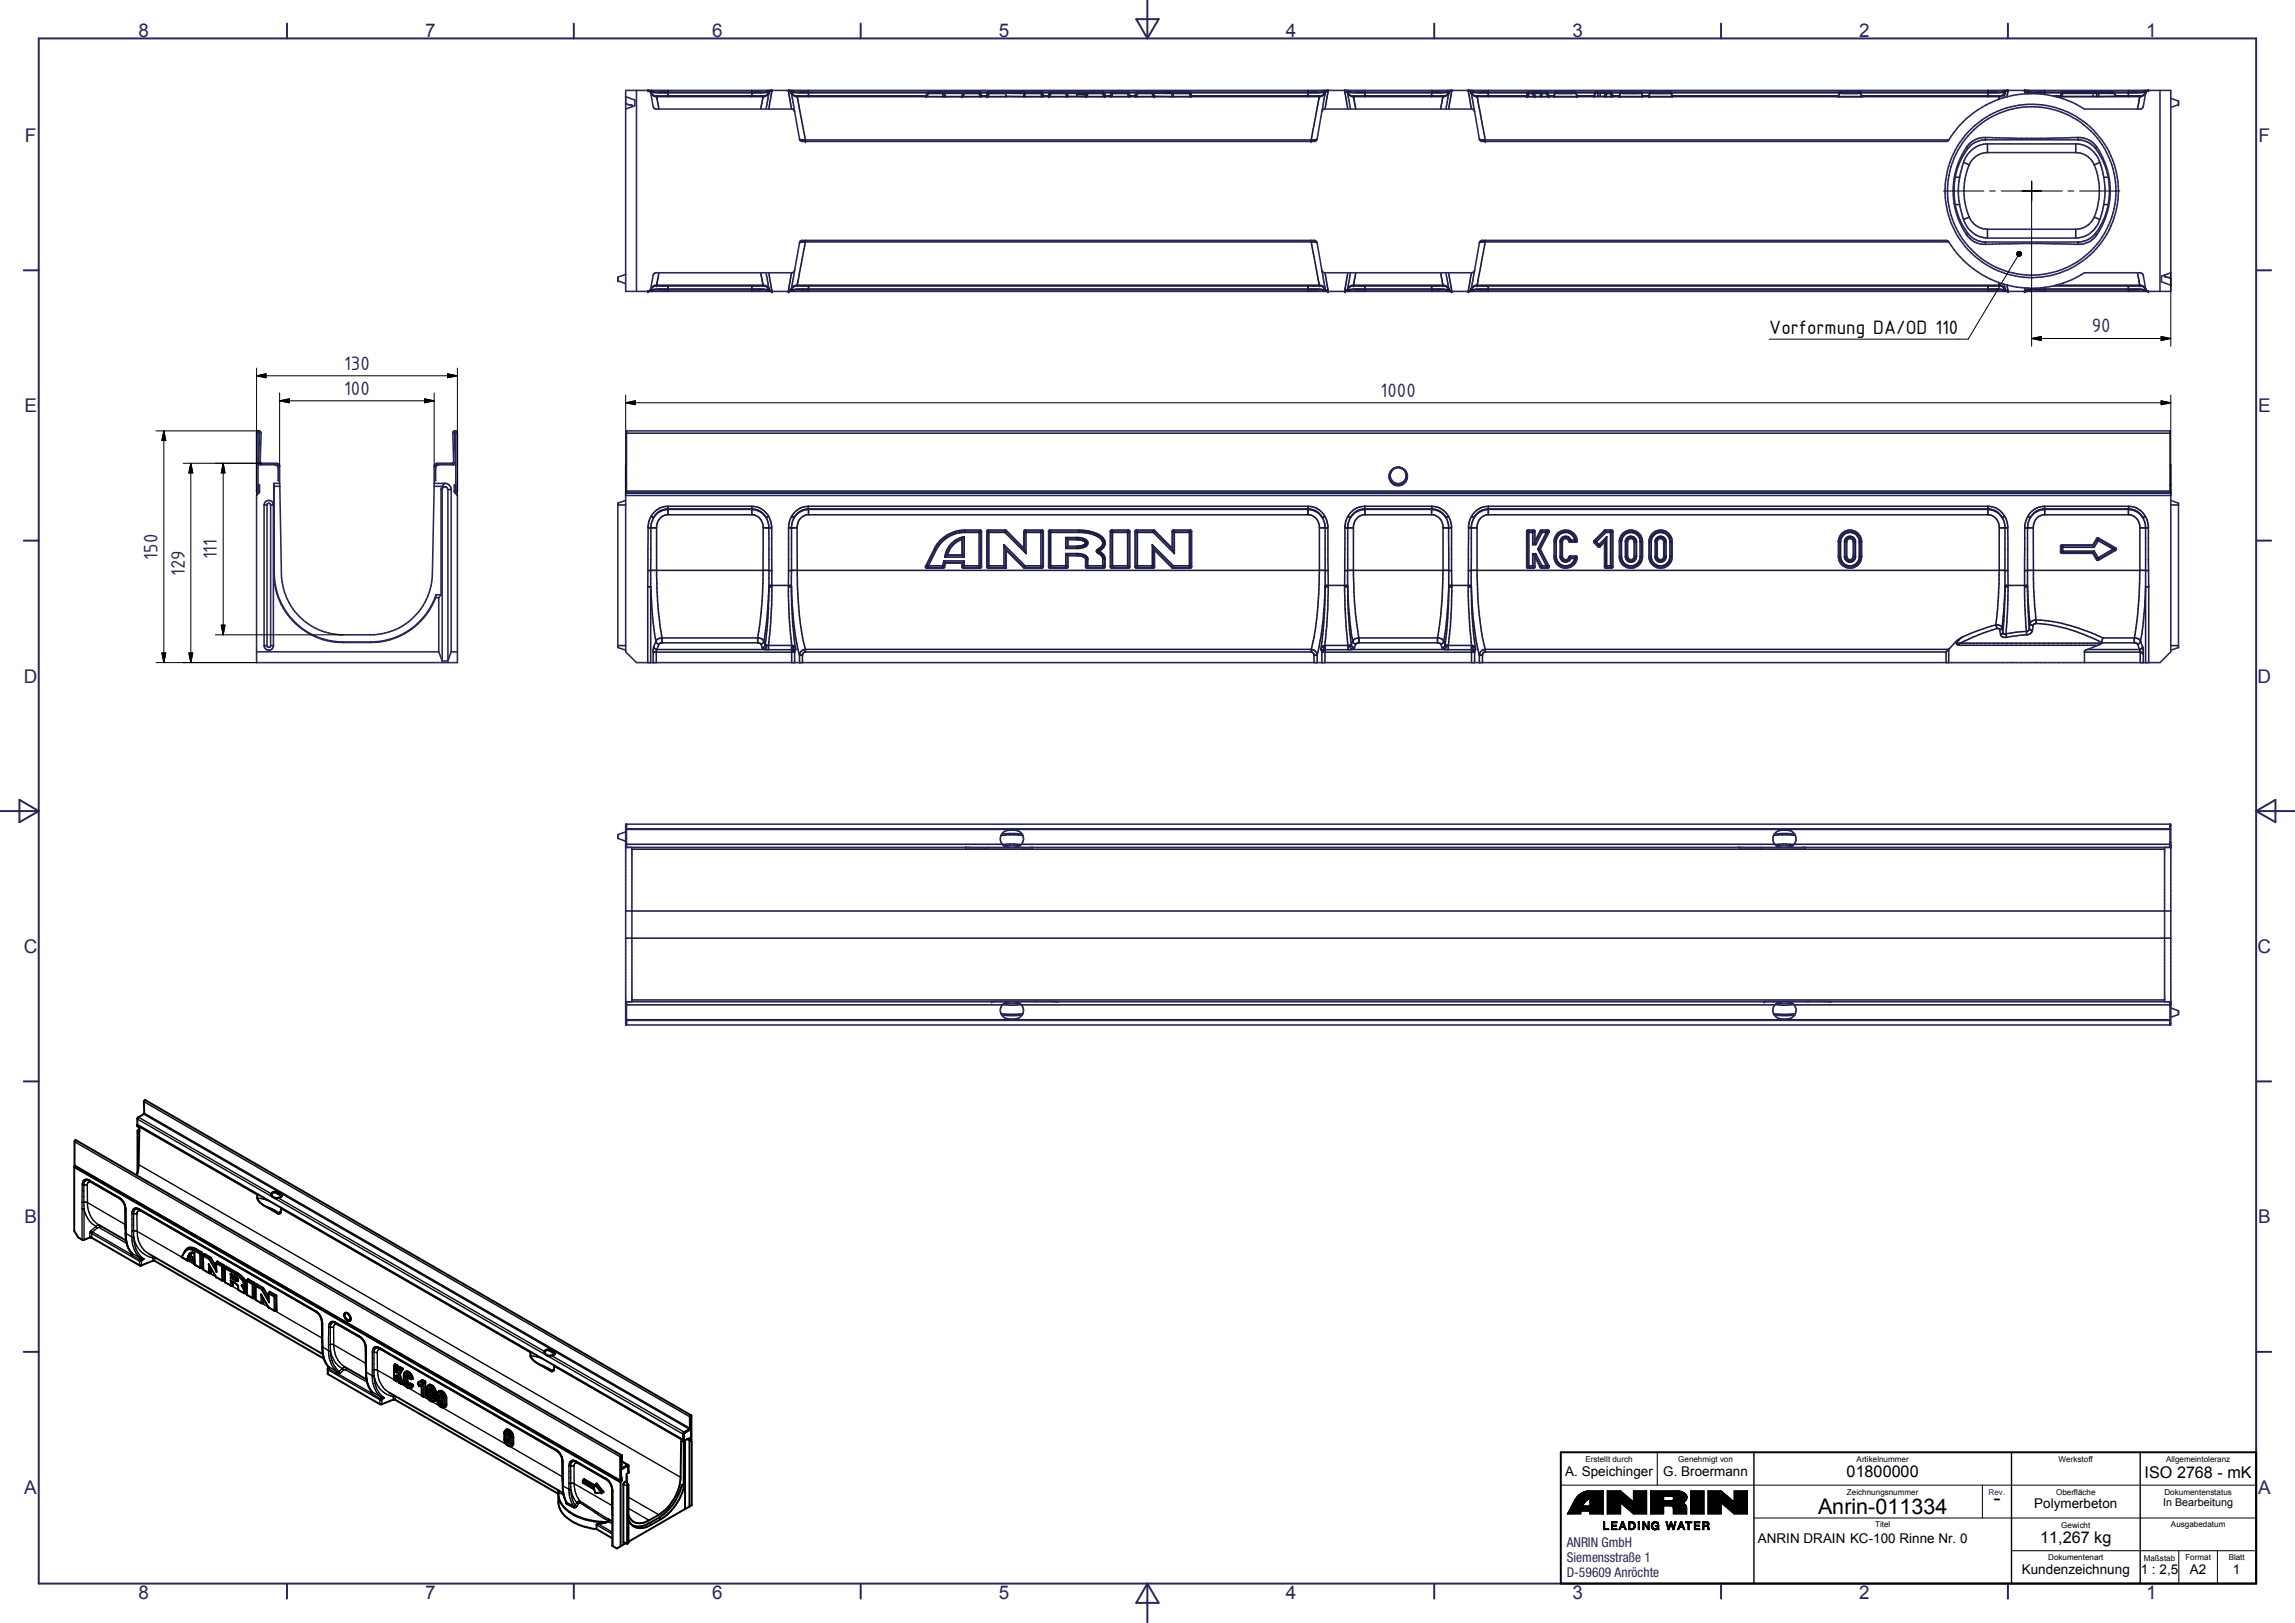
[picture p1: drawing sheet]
<svg xmlns="http://www.w3.org/2000/svg" width="594mm" height="420mm" viewBox="0 0 594 420" stroke-linecap="round" stroke-linejoin="round" font-family="sans-serif">
<defs><g id="words">
<g font-size="5.6">
<text x="516" y="389.7">-</text>
<text x="470.6" y="392">Anrin-011334</text>
</g>
<text font-size="5.4" x="458" y="86.5">Vorformung DA/OD 110</text>
<g font-size="5.4" fill="#262659">
<text x="541.5" y="86.1">90</text>
<text x="89.1" y="95.7">130</text>
<text x="89.1" y="102.2">100</text>
<text x="357.4" y="102.7">1000</text>
<text x="40.8" y="144.9" transform="rotate(-90 40.8 144.9)">150</text>
<text x="47.8" y="149.1" transform="rotate(-90 47.8 149.1)">129</text>
<text x="56.2" y="144.8" transform="rotate(-90 56.2 144.8)">111</text>
</g>
<g font-size="4.9" fill="#262659">
<text x="35.8" y="9.6">8</text>
<text x="110.1" y="9.6">7</text>
<text x="184.3" y="9.6">6</text>
<text x="258.6" y="9.6">5</text>
<text x="332.8" y="9.6">4</text>
<text x="407" y="9.6">3</text>
<text x="481.3" y="9.6">2</text>
<text x="555.5" y="9.6">1</text>
<text x="6.4" y="36.7">F</text>
<text x="584.7" y="36.7">F</text>
<text x="6.3" y="106.8">E</text>
<text x="584.5" y="106.8">E</text>
<text x="6.1" y="176.7">D</text>
<text x="584.4" y="176.7">D</text>
<text x="6.1" y="246.7">C</text>
<text x="584.4" y="246.7">C</text>
<text x="6.3" y="316.7">B</text>
<text x="584.5" y="316.7">B</text>
<text x="6.3" y="386.7">A</text>
<text x="584.5" y="386.7">A</text>
<text x="35.8" y="413.9">8</text>
<text x="110.1" y="413.9">7</text>
<text x="184.3" y="413.9">6</text>
<text x="258.6" y="413.9">5</text>
<text x="332.8" y="413.9">4</text>
<text x="407" y="413.9">3</text>
<text x="481.3" y="413.9">2</text>
<text x="555.5" y="413.9">1</text>
</g>
<g font-size="4.2">
<text x="478" y="382.5">01800000</text>
<text x="555.2" y="382.5">ISO 2768 - mK</text>
<text x="528.1" y="399.5">11,267 kg</text>
</g>
<g font-size="3.5">
<text x="405.2" y="382">A. Speichinger</text>
<text x="430.6" y="382">G. Broermann</text>
<text x="526.6" y="390.5">Polymerbeton</text>
<text x="455" y="399.5">ANRIN DRAIN KC-100 Rinne Nr. 0</text>
<text x="523.4" y="407.5">Kundenzeichnung</text>
<text x="554.1" y="407.5">1 : 2,5</text>
<text x="566.9" y="407.5">A2</text>
<text x="578" y="407.5">1</text>
</g>
<g font-size="3.5" fill="#262659">
<text x="405.5" y="400.5">ANRIN GmbH</text>
<text x="405.5" y="404.5">Siemensstraße 1</text>
<text x="405.5" y="408.3">D-59609 Anröchte</text>
</g>
<text font-size="2.8" x="559.9" y="390">In Bearbeitung</text>
<g font-size="2.1">
<text x="410.4" y="378.5">Erstellt durch</text>
<text x="434.4" y="378.5">Genehmigt von</text>
<text x="480.6" y="378.5">Artikelnummer</text>
<text x="532.9" y="378.5">Werkstoff</text>
<text x="560.7" y="378.5">Allgemeintoleranz</text>
<text x="478.1" y="387">Zeichnungsnummer</text>
<text x="532.2" y="387">Oberfläche</text>
<text x="560.3" y="387">Dokumentenstatus</text>
<text x="485.4" y="395.4">Titel</text>
<text x="533.6" y="395.5">Gewicht</text>
<text x="562" y="395.4">Ausgabedatum</text>
<text x="530.2" y="403.9">Dokumentenart</text>
<text x="554.9" y="404">Maßstab</text>
<text x="565.7" y="403.9">Format</text>
<text x="576.9" y="403.9">Blatt</text>
</g>
<text font-size="2.1" fill="#262659" x="514.8" y="387">Rev.</text>
</g></defs>
<g fill="none" stroke="#262659" stroke-width=".41">
<path d="M249.3 139.3v.1M249.6 138.9l-.4 .5M253.7 137.2l.4 .4M255.8 137.2l-.4 .4M260.3 137.2l.2 .1M265.4 137.2l-.4 .4M269.7 137.2l.4 .4M271.8 137.2l-.4 .4M275.9 139.1l.4 .4M287.8 137.2l-.4 .4M292.1 137.2l.4 .4M294.2 137.2l-.4 .4"/>
<path d="M298.6 137.2l.3 .1M303.8 137.2l-.4 .4M308.1 137.2l.4 .4M239.6 146.6v.3l.3 .2M244.3 145.2l.3 .4M244.5 146.8l-.4 .3M245 143.9l-.4 .3M245 143.8v.1M249 146.7l.4 .4M249.2 143.8l.4 .4M249.6 145.2l-.4 .4M254.1 146.7l-.4 .4"/>
<path d="M255.4 146.7l.1 .3 .3 .1M259.9 141l.4 1M259.9 146.5l.4 .4M265 147l.3 .1M265.2 142.4l.4 .9M270.1 146.7l-.4 .4M271.4 146.7l.1 .3 .3 .1M275.9 143.3l.4 .4M276.3 141.6l-.4 .4M276.5 146.7l-.1 .3-.3 .1M281 146.7l.4 .4M286.1 146.7l-.4 .4"/>
<path d="M287.4 146.7l.4 .4M292.5 146.7l-.4 .4M293.8 146.7l.4 .4M298.3 141l.4 1M298.9 146.7l-.4 .4M303.4 147l.3 .1M303.6 142.4l.4 .9M308.5 146.7l-.4 .4M533.4 142.9l.4 .4M533.8 141.1l-.4 .4M541.9 141.3l.2 .4"/>
<circle cx="361.9" cy="123.1" r="2.04"/>
<circle cx="361.9" cy="123.1" r="2.2"/>
</g>
<g fill="none" stroke="#1a1a3e" stroke-width=".41">
<path d="M249.7 137.8h4.2M249.7 137.8a8.3 8.3 0 0 0-7.3 4.6M249.7 137.5v.3M253.7 137.2l-.3 .3v9.4M253.9 137.8l-.3-.3h-4.6a8.7 8.7 0 0 0-7 4.7M253.9 137.8v8.7M254.1 137.6l-.2 .2M255.4 137.6l.2 .2M255.6 137.8h4.5M255.6 137.8v8.7M255.8 137.2l.2 .3v9.4M260.3 137.2l-.2 .6"/>
<path d="M260.4 137.5h-4.5l-.3 .3M260.4 137.5l-.3 .3M260.4 137.5l4.8 4.9v-4.6M260.5 137.3l-.1 .2M265 137.6l.2 .2M265.2 137.8h4.7M265.2 137.8l.3-.3h4.1l.3 .3M265.4 137.2l.2 .3v5.8l-5.5-5.5M269.7 137.2l-.3 .3v9.4M269.9 137.8v8.7M270.1 137.6l-.2 .2M271.4 137.6l.2 .2"/>
<path d="M271.6 137.8h8.2a7.2 7.2 0 0 1 5.5 2.1 1.48 1.48 0 0 1-.7 2l-.8 .8 .1 .3 .9 .6 .6 .7v2.6M271.6 137.8l.3-.3h7.9a7.1 7.1 0 0 1 5.9 2.4 2.19 2.19 0 0 1-1.5 2.7M271.6 137.8v8.7M271.8 137.2l.2 .3v9.4M275.9 139.1h3.3l1.3 .3a1.14 1.14 0 0 1 1 1.6 2.62 2.62 0 0 1-2.3 1h-3.3zM276.3 139.5h2.8l1.2 .2a.77 .77 0 0 1 .8 .5 .77 .77 0 0 1-.3 .9l-1.2 .5h-3.3zM278.7 139.1v.4M279.2 137.5v.3M287.4 137.6l.2 .2M287.6 137.8h4.7M287.6 137.8l.3-.3h4.1l.3 .3M287.6 137.8v8.7"/>
<path d="M287.8 137.2l.2 .3v9.4M292.1 137.2l-.2 .3v9.4M292.3 137.8v8.7M292.5 137.6l-.2 .2M293.8 137.6l.2 .2h4.5M294.2 137.2l.2 .3v9.4M298.6 137.2l-.1 .6M298.8 137.5h-4.5l-.3 .2v8.9l.4 .3M298.8 137.5l-.3 .3M298.8 137.5l4.8 4.9v-4.6M298.9 137.3l-.1 .2M303.4 137.6l.2 .2"/>
<path d="M303.6 137.8h4.7M303.6 137.8l.3-.3h4.1l.3 .3M303.8 137.2l.2 .3v5.8l-5.5-5.5M308.1 137.2l-.2 .3v9.4M308.3 137.8v8.7M308.5 137.6l-.2 .2M543.3 139.6l-.2 .4M543.3 139.6h.1M543.3 139.6l-.5 .1M239.9 146.3h.1M239.9 146.3v.3l.4 .3M239.9 146.3l-.3 .3"/>
<path d="M240 146.3l.3 .2M240.3 146.5h3.7M240.3 146.9h3.7M240.3 146.5v.4M240.3 146.9l-.4 .2M242 142.2l.4 .2M242 142.2l-2.1 4.1M242.4 142.4l-2.1 4.1M244 146.5l.3-1.3h5.3v1.7M244 146.5v.4M244 146.5l.3 .1M244 146.9l.1 .2"/>
<path d="M244.3 146.6l-.3 .3M244.3 146.6l.2 .2M244.7 143.5l.4 .1M246.5 140.5l1.4-1 1.7-.6v5.3h-5l.5-1.8zM246.8 140.8l.9-.7 1.5-.7v4.4h-4.2a5.4 5.4 0 0 1 1.8-3zM249.2 146.5h4.7M249.2 146.5v-.9h-4.6l-.3 1M249.2 146.5l.4 .4M249.2 146.5l-.2 .2M249.6 146.9h3.8M249.6 146.9l-.2 .2M253.4 146.9l.3 .2"/>
<path d="M253.9 146.5l-.5 .4M253.9 146.5l.2 .2M255.6 146.5h4.3v-5.5l5.4 5.5M255.6 146.5l.4 .4M255.6 146.5l-.2 .2M256 146.9l-.2 .2M265.1 146.8l-4.8-4.8v4.9h-4.3M265.1 146.8l.2 .1M265.1 146.8l-.1 .2M265.3 146.5h4.6M265.3 146.9h4.1M265.3 146.5l-.2 .3"/>
<path d="M265.3 146.5v.4M265.3 146.9v.2M269.4 146.9l.3 .2M269.9 146.5l-.5 .4M269.9 146.5l.2 .2M271.6 146.5h4.7M271.6 146.5l.4 .4M271.6 146.5l-.2 .2M272 146.9h3.9M272 146.9l-.2 .2M275.9 146.9v-3.6h3.3a2.41 2.41 0 0 1 2.4 1.2v2.4M275.9 146.9l.2 .2"/>
<path d="M276.3 146.5v-2.8l3.3 .1a1.7 1.7 0 0 1 1.5 .7l.1 2M276.3 146.5l-.4 .4M276.3 146.5l.2 .2M278.7 141.6v.4M278.7 143.3v.4M281.2 146.5h4.6l.3 .2M281.2 146.5l.4 .4M281.2 146.5l-.2 .2M281.2 144.7h.4M281.6 146.9h3.8M281.6 146.9l-.2 .2M284 142.3l.2 .3"/>
<path d="M284.2 142.7h.1M284.2 142.7a2.79 2.79 0 0 1 1.6 1.8v2.1l-.4 .3M284.2 142.7l-.2 .4M284.2 142.6v.1M285.4 146.9l.3 .2M285.4 144.7h.4M287.6 146.5h4.7M287.6 146.5l.4 .4M287.6 146.5l-.2 .2M288 146.9h3.9M288 146.9l-.2 .2M291.9 146.9l.2 .2"/>
<path d="M292.3 146.5l-.4 .4M292.3 146.5l.2 .2M294.4 146.9h3.9M294.4 146.9l-.2 .2M298.3 146.9l.2 .2M298.7 146.5h-4.7l-.2 .2M298.7 146.5v-4.5l4.7 4.8M298.7 146.5l-.4 .4M298.7 146.5l.2 .2M303.4 146.8l.3 .1M303.4 146.8v.2M303.7 146.5h4.6"/>
<path d="M303.7 146.5l-.3 .3M303.7 146.5v.4M303.7 146.9v.2M303.7 146.9h4.2M303.7 146.5l-5.4-5.5v5.9M307.9 146.9l.2 .2M308.3 146.5l-.4 .4M308.3 146.5l.2 .2M533.4 141.5l.2 .1M533.6 142.7h.4v.3M533.6 141.6l8.5 .1M533.6 142.7l.4 .3"/>
<path d="M533.6 142.7l-.2 .2M533.8 141.1l.2 .2M534 141.3v.4M534 141.3l-.4 .3M534 143l-.2 .3M534 141.3h7.9"/>
</g>
<circle cx="542.8" cy="139.7" r=".2" fill="#1a1a3e"/>
<g fill="none" stroke="#1a1a3e" stroke-width=".41">
<path d="M159.9 130.7h2.1M162 127.7h399.9M162 127.1h.2M168.5 136.7h1.5M172.9 131.9h21.7M172.9 131.9a4.5 4.5 0 0 0-3.7 2.1M172.9 131.9v1.4M194.6 131.9a4.7 4.7 0 0 1 3.7 2.1M194.6 131.9v1.4M197.6 136.7a3.2 3.2 0 0 0-2.6-3.4h-22.5a3.2 3.2 0 0 0-2.5 2.9l.1 17.1 .4 5.4 .9 6.4M197.6 136.7h1.4M197.6 136.7a201.7 201.7 0 0 1-.6 22l-.9 6.4"/>
<path d="M204.9 136.7h1.4M206.3 136.7a3.2 3.2 0 0 1 2.6-3.4h130.1a3.2 3.2 0 0 1 2.5 2.9v13.9a81.3 81.3 0 0 1-2.1 18M206.3 136.7l.1 13.4a79.9 79.9 0 0 0 1.7 16.6l.4 1.4M209.3 131.9h129.3M209.3 131.9v1.4M209.3 131.9a4.9 4.9 0 0 0-3.7 2.1M249.7 137.2v.3M278.7 139.5v.2M278.7 139.6h.5a1.8 1.8 0 0 1 1.9 1l-.2 .4-.7 .3-1.5 .2M279.2 137.2v.3M279.2 137.4a8 8 0 0 1 6.5 2.3 2.11 2.11 0 0 1-1.4 3M338.6 131.9a4.7 4.7 0 0 1 3.7 2.1"/>
<path d="M338.6 131.9v1.4M341.5 136.7h1.5M348.9 136.7h1.4M353.3 131.9h17.3M353.3 131.9v1.4M353.3 131.9a4.7 4.7 0 0 0-3.7 2.1M370.6 131.9a4.7 4.7 0 0 1 3.7 2.1M370.6 131.9v1.4M373.5 136.7h1.5M380.9 136.7h1.4M385.3 131.9h129.3M385.3 131.9v1.4"/>
<path d="M385.3 131.9a4.5 4.5 0 0 0-3.7 2.1M395.2 137.6l.2 .2M395.4 137.8h1.8M395.4 137.8l.2-.3h1.3l.3 .3M395.4 137.8v8.7M395.6 137.2l.2 .3v9.4M397 137.2l-.3 .3v3.5h.8l1.7-3.2M397.3 137.6l-.1 .2M398.7 137.4l.1 .3M398.8 137.7l-1.5 2.9-.1-2.8M398.8 137.7h.1M398.9 137.7l.3 .1"/>
<path d="M399.1 137.2l.1 .6M399.2 137.8h1.1M400.3 137.5h-1.2l-.3 .2M400.3 137.8l.3 .2M400.3 137.5l.3 .2v.3M400.3 137.5v.3M400.3 137.8l-2.2 4.4 2.2 4.3M400.6 137.2l-.3 .3M400.6 138l-2.1 4.2 2.1 4.1M401 137.8l-.4 .2M406.6 139.8l-.5 .3M406.6 139.8v.4"/>
<path d="M406.6 139.8a1.43 1.43 0 0 0-1.4-1 1.43 1.43 0 0 0-1.3 1.2v4.4a1.43 1.43 0 0 0 1.3 1.1 1.43 1.43 0 0 0 1.4-.9M406.6 139.8h1M407.6 139.8a2.42 2.42 0 0 0-2.6-1.9 2.42 2.42 0 0 0-2.2 2.4M407.6 139.8v.4M408 139.7a2.8 2.8 0 0 0-3-2.2 2.8 2.8 0 0 0-2.5 2.8v3.8a2.8 2.8 0 0 0 2.5 2.8 2.8 2.8 0 0 0 3-2.2M408 139.7l-.1 .4-.3 .1M408 139.7l-.4 .1M408 139.7l.3 .3M412.7 140h.3M413 140l.3 .3M413 140v.5M415.3 137.3l.1 .2"/>
<path d="M415.4 137.5h1.7l.2 .2v8.9l-.4 .3M415.4 137.5l.3 .3M415.4 137.5l-2.4 2.5M415.5 137.2l.2 .6M415.7 137.8l-2.4 2.5M417.1 137.2l-.2 .3v9.4M417.5 137.6l-.2 .2h-1.6M420.3 138.1a2.82 2.82 0 0 1 3-.4 2.82 2.82 0 0 1 1.7 2.6v3.8a2.81 2.81 0 0 1-2.8 2.8 2.81 2.81 0 0 1-2.9-2.8l.1-4.3 .2-.7zM421.4 139.6a1.02 1.02 0 0 1 1.1-.3 1.02 1.02 0 0 1 .7 1v3.8a1.04 1.04 0 0 1-1 1 1.04 1.04 0 0 1-1.1-1v-3.8zM428 138.1a2.82 2.82 0 0 1 4.6 1.7v4.7a2.81 2.81 0 0 1-3 2.4 2.81 2.81 0 0 1-2.5-2.8v-4.3l.4-1.1zM429.3 139.4a1.08 1.08 0 0 1 1.6 .9v3.8a1.05 1.05 0 0 1-.9 1 1.05 1.05 0 0 1-1.2-.8v-4.3zM476.7 138.4a2.82 2.82 0 0 1 3.2-.8 2.82 2.82 0 0 1 1.8 2.7v3.8a2.82 2.82 0 0 1-2.8 2.8 2.82 2.82 0 0 1-2.8-2.8v-4.3z"/>
<path d="M477.9 139.2a1.44 1.44 0 0 1 2.4 .8v4.4a1.44 1.44 0 0 1-1.4 1.1 1.44 1.44 0 0 1-1.4-1.1v-4.4zM478.3 139.4a1.04 1.04 0 0 1 1.1-.1 1.04 1.04 0 0 1 .5 1v3.8a1.04 1.04 0 0 1-1 1 1.04 1.04 0 0 1-1-1v-3.8zM514.6 131.9a4.7 4.7 0 0 1 3.7 2.1M514.6 131.9v1.4M517.5 136.7h1.5M524.8 136.7h1.5M526.3 136.7a3.2 3.2 0 0 1 2.6-3.4h22.5a3.2 3.2 0 0 1 2.5 2.9v12.6a95.4 95.4 0 0 1-1.4 16.3M526.3 136.7l.1 15.4 .6 8.4M529.3 131.9h21.7M529.3 131.9v1.4M529.3 131.9a4.7 4.7 0 0 0-3.7 2.1M542.7 139.4l.1 .3"/>
<path d="M542.8 139.7l.3 .3M542.8 139.7l-.9 1.6M543.1 140l-1 1.7M543.1 140l3.9 2.2M543.2 139.3l.1 .3 3.9 2.3M551 131.9a4.7 4.7 0 0 1 3.7 2.1M551 131.9v1.4M553.9 136.7h1.5M561.7 127.1h.2M561.9 130.7h2M168.4 147.7h30.6M168.4 151.9l.2 2.4a78.9 78.9 0 0 0 1.2 11.7"/>
<path d="M199 151.9v1.2a96.9 96.9 0 0 1-1.3 12.9M204.9 151.9l.1 3.5a67.3 67.3 0 0 0 2 14.2M204.9 147.7h138.1M241.8 142.1l.2 .1M245.1 143.6h.2M245.2 143.6l-.1 .2M278.7 141.4v.2M278.7 143.7v.2M278.7 143.8a2.35 2.35 0 0 1 2.4 .9M281 144.7h.1M281.1 144.7h.1M284.2 142.6l.1 .1"/>
<path d="M284.3 142.7a2.59 2.59 0 0 1 1.7 2M284.3 142.7h-.1M286 144.7h.1M286 144.7h-.2M343 151.9a85.3 85.3 0 0 1-2.1 17.7M348.9 147.7h26.1M348.9 151.9a95.9 95.9 0 0 0 1.3 14.1M375 151.9l-.5 8.2-.8 5.9M380.8 147.7h138.2M380.9 151.9a82.9 82.9 0 0 0 2 17.7M395.4 146.5h1.8M395.4 146.5l.4 .4"/>
<path d="M395.4 146.5l-.2 .2M395.8 146.9l-.2 .2M395.8 146.9h.9M396.7 146.9l.3 .2M397.2 146.5l.1-2.8 1.5 3M397.2 146.5l-.5 .4M397.2 146.5l.1 .2M398.8 146.7l.4 .2M398.8 146.7l-.1 .2M399.2 146.5l-1.7-3.2h-.8v3.6M399.2 146.5h1.1M399.2 146.5v.4"/>
<path d="M399.2 146.5l-.4 .2M399.2 146.9l-.1 .2M399.2 146.9h1.1M400.3 146.5v.4M400.3 146.9l.3 .2M400.6 146.3v.3l-.3 .3M400.6 146.3l-.3 .2M400.6 146.3l.4 .2M402.3 140.3h.5M402.3 144.1h.5M402.8 140.3v3.8M403.9 140.3h.5"/>
<path d="M403.9 144.1h.5M406.1 144.3l.2 .1M406.3 144.4l.2-.2h1.2l.3 .5M406.3 144.4h.1M406.3 144.4l.3 .2M406.5 143.9l.1 .7M406.6 140.2l-.2-.1a1.11 1.11 0 0 0-1.1-.9 1.11 1.11 0 0 0-1.1 .8v4.3a1.06 1.06 0 0 0 1 .8 1.06 1.06 0 0 0 1.1-.7M406.6 140.2l-.1 .2M406.6 144.6l1.4 .1M406.6 140.2h1M407.6 140.2l.3 .2M407.9 143.9l-.3 .3a2.39 2.39 0 0 1-2.4 2.3 2.39 2.39 0 0 1-2.4-2.4"/>
<path d="M408.3 144.4l-.3 .3M412.7 140.5h.3M413 140.5l.6 .7M413.3 140.3l-.3 .2M413.3 140.3l.6 .7M413.6 141.2h.6M413.6 141.2v.3M413.9 141l2-2.1v8M413.9 141l-.3 .2M413.9 141l.3 .2M414.2 141.2l1.3-1.3v6.6M414.2 141.2v.3"/>
<path d="M415.5 146.5h1.8l.2 .2M415.5 146.5l.4 .4M415.5 146.5l-.2 .2M415.9 146.9h1M415.9 146.9l-.2 .2M416.9 146.9l.2 .2M419.2 140.3h.5M419.2 144.1h.5M419.7 140.3a2.43 2.43 0 0 1 2.3-2.5 2.43 2.43 0 0 1 2.6 2.1v4.5a2.43 2.43 0 0 1-2.6 2.1 2.43 2.43 0 0 1-2.3-2.4M419.7 140.3v3.8M420.7 140.3h.6M420.7 144.1h.6"/>
<path d="M423 140.3h.6M423 144.1h.6M423.6 140.3a1.46 1.46 0 0 0-1.3-1.5 1.46 1.46 0 0 0-1.6 1.2v4.4a1.45 1.45 0 0 0 1.6 1.1 1.45 1.45 0 0 0 1.3-1.4M423.6 140.3v3.8M424.6 140.3h.6M424.6 144.1h.6M426.8 140.3h.6M426.8 144.1h.6M427.4 140.3a2.43 2.43 0 0 1 2.3-2.4 2.43 2.43 0 0 1 2.6 2v4.5a2.43 2.43 0 0 1-2.6 2.1 2.43 2.43 0 0 1-2.3-2.4M427.4 140.3v3.8M428.4 140.3h.6M428.4 144.1h.6"/>
<path d="M430.6 140.3h.7M430.6 144.1h.7M431.3 140.3a1.43 1.43 0 0 0-1.3-1.5 1.43 1.43 0 0 0-1.6 1.2v4.4a1.43 1.43 0 0 0 1.6 1.1 1.43 1.43 0 0 0 1.3-1.4M431.3 140.3v3.8M432.3 140.3h.5M432.3 144.1h.5M475.9 140.3h.6M475.9 144.1h.6M476.5 140.3a2.43 2.43 0 0 1 2.2-2.4 2.43 2.43 0 0 1 2.6 2v4.5a2.43 2.43 0 0 1-2.6 2.1 2.43 2.43 0 0 1-2.2-2.4M476.5 140.3v3.8M477.5 140.3h.6M477.5 144.1h.6"/>
<path d="M479.7 140.3h.6M479.7 144.1h.6M481.3 140.3h.6M481.3 144.1h.6M519 151.9l-.3 5.6-.5 5M524.8 147.7h30.6M524.8 151.9l.7 9.5M533.6 141.6v1.1M534 143h7.9l.9 1.6M534 141.7v1h8.1l1 1.7M542.8 144.6l.5 .1M542.8 144.6l-.1 .3"/>
<path d="M543.1 144.4l-.3 .2M543.1 144.4l.2 .3M543.3 144.7l-.1 .3M547 142.2l.2 .3M547 142.2l-3.9 2.2M547.1 141.9h.1M547.1 141.9l-.1 .3M547.2 141.9v.6M547.2 142.5h.4M547.2 142.5l-3.9 2.2M547.6 141.8l-.4 .1M555.4 151.9l-.6 9.3-.7 4.8"/>
<path d="M159.9 167.1h2.1M351.8 165.1l-.9-6.4-.4-5.4-.2-17.1a3.2 3.2 0 0 1 2.6-2.9h18.1a3.2 3.2 0 0 1 2.5 2.9v12.6a95.4 95.4 0 0 1-1.4 16.3M504.4 168.1v3.4M516.6 161.8l.5-4.1 .4-6.6v-14.9a3.2 3.2 0 0 0-2.5-2.9h-130.1a3.2 3.2 0 0 0-2.6 2.9 198 198 0 0 0 .5 22l.9 6.9 .8 3M561.9 167.1h2"/>
</g>
<g fill="none" stroke="#262659" stroke-width=".41">
<path d="M162 128.3h399.9M162 125.5h.2M162 125.4h.2M162 129.5l-2.1 .8v37.3l2.1 .7M162.2 120.3h-.2v48.4l2.8 2.8h2.9M249 139.7v3.9M249 139.7a5.3 5.3 0 0 0-3.7 3.9M249.2 139.4l-.2 .3M253.7 137.2h-4a8.8 8.8 0 0 0-7.9 4.9l-2.2 4.5M254.1 137.6v9.1M255.4 137.6v9.1M255.8 137.2h4.5"/>
<path d="M260.5 137.3l4.5 4.6M265 137.6v4.3M265.4 137.2h4.3M270.1 137.6v9.1M271.4 137.6v9.1M271.8 137.2h7.4a8.7 8.7 0 0 1 6.4 2.1 1.99 1.99 0 0 1-.8 3.2l-.2 .2M276.3 139.5l.2 .2M276.5 139.7l3.5 .2 .8 .3 .2 .3M276.5 139.7v1.7M287.4 137.6v9.1M287.8 137.2h4.3M292.5 137.6v9.1"/>
<path d="M293.8 137.6v9.1M294.2 137.2h4.4M298.9 137.3l4.5 4.6M303.4 137.6v4.3M303.8 137.2h4.3M308.5 137.6v9.1M360.8 125.4h2.3M361 125.5h1.9M403.2 138a2.89 2.89 0 0 1 3.3-.6 2.89 2.89 0 0 1 1.6 2.9h-1.9a.89 .89 0 0 0-.8-.9 .89 .89 0 0 0-1 .9v3.8a.89 .89 0 0 0 1 .8 .89 .89 0 0 0 .8-.9h1.9a2.9 2.9 0 0 1-2 3 2.9 2.9 0 0 1-3.4-1.3l-.4-1.2v-4.7l.4-1.2zM412.7 140l2.7-2.8h1.7l.4 .3v9.2l-.2 .4h-1.6l-.3-.2-.1-6.5-1.1 1.1-.4 .1-1.1-1.1zM415.5 139.8v.1M415.5 139.9l-.2 .5"/>
<path d="M415.9 138.9l-.4 .9M419.8 138.3a3 3 0 0 1 3.4-.9 3 3 0 0 1 2 2.9v3.8a3 3 0 0 1-2.8 3 3 3 0 0 1-3.2-2.6v-4.7zM421.6 139.7l.8-.3 .6 .6v4.3a.84 .84 0 0 1-.9 .6 .84 .84 0 0 1-.8-.8v-3.8zM427.5 138.3a3 3 0 0 1 3.4-.9 3 3 0 0 1 1.9 2.9v3.8a3 3 0 0 1-2.8 3 3 3 0 0 1-3.2-2.6v-4.7zM429.3 139.7a.85 .85 0 0 1 1.3 .3v4.3a.84 .84 0 0 1-.9 .6 .84 .84 0 0 1-.7-.8v-3.8zM476.5 138.3a3 3 0 0 1 3.4-.9 3 3 0 0 1 2 2.9v3.8a3 3 0 0 1-3 3 3 3 0 0 1-3-3v-4.3zM478.3 139.7a.84 .84 0 0 1 .9-.2 .84 .84 0 0 1 .5 .8v3.8a.83 .83 0 0 1-.8 .8 .83 .83 0 0 1-.8-.8v-3.8zM561.7 120.3h.2v48.4l-2.8 2.8h-2.9M561.7 125.5h.2M561.7 125.4h.2M561.9 129.5l2 .8v37.3l-2 .7M239.9 147.1h4.2"/>
<path d="M244.6 145.6l.2 .2M244.8 145.8h4.2M244.8 145.8l-.3 1M249 143.6h-3.7l-.3 .2M249 143.6l.2 .2M249 145.8v.9M249.2 145.6l-.2 .2M249.4 147.1h4.3M255.8 147.1h4.7M260.3 142l.2 .5M260.3 146.9l.2 .2M260.5 142.5l4.5 4.5"/>
<path d="M260.5 142.5v4.6M265 141.9l.2 .5M265.3 147.1h4.4M271.8 147.1h4.3M276.3 143.7l.2 .2M276.5 141.4l-.2 .2M276.5 143.9v2.8M276.5 143.9h3.1l1.1 .4 .3 .4v2M281 140.5v.1M281 140.6l-.5 .5-.6 .2-3.4 .1M281.4 147.1h4.3M284.3 142.7h.3"/>
<path d="M284.6 142.7l1.1 .9 .3 .5 .1 2.6M287.8 147.1h4.3M294.2 147.1h4.3M298.7 142l.2 .5M298.9 142.5l4.5 4.5M298.9 142.5v4.2M303.4 141.9l.2 .5M303.7 147.1h4.4M396.7 143.3l.5 .5M397.2 140.5l-.5 .5M397.2 140.5l.3 .5M397.2 143.8l.1 .5"/>
<path d="M397.3 140l-.1-2.7h-1.9v9.7h1.9l.1-2.7M397.3 140l1.6-2.8 2 .1 .1 .5-2.3 4.4M397.3 140l-.1 .5M397.5 143.3l-.3 .5M398.1 142.2h.6M398.7 142.2l2.3 4.3v.4l-.4 .2h-1.7l-1.6-2.8M533.4 141.5v1.4M533.8 141.1h7.9M533.8 143.3h7.9M541.7 141.1l1.1-1.8 .3-.1 4.5 2.6 .2 .4-.2 .3-4.5 2.6-.4-.2-1-1.6M541.7 141.1l.2 .2M542.1 142.7l-.4 .6"/>
<path d="M207.7 171.5h132.4M383.7 171.5h120.7"/>
</g>
<circle cx="504.4" cy="168.1" r=".2" fill="#262659"/>
<path d="M167.7 171.5h2.2M204.9 171.5h2.8M340.1 171.5h2.9M380.9 171.5h2.8M504.4 168.1l-.6 .7M508 164.9l-1.6 1.1M540.2 168.1l-.3 .2-.3 .5M544 166.5l-.9 .5M544.4 165.1l-.3 1.3M554 171.5h2.2M554 168.8a.66 .66 0 0 1 .8 .7" fill="none" stroke="#262659" stroke-width=".41"/>
<g fill="none" stroke="#1a1a3e" stroke-width=".41">
<path d="M167.8 136.7h.7M168.6 133.6l-.7 1.5-.1 1.2-.1 11.4M168.6 133.6l.6 .4M169.2 134l-.6 1.3-.1 1-.1 11.4M172.9 131.7h21.7M172.9 131.1h21.7M172.9 131.1a5 5 0 0 0-4.3 2.5M172.9 131.1v.6M172.9 131.7a4 4 0 0 0-3.7 2.3M194.6 131.1a5 5 0 0 1 4.4 2.5M194.6 131.1v.6M194.6 131.7a4.1 4.1 0 0 1 3.7 2.3"/>
<path d="M198.3 134l.4 1 .3 1.7M199 133.6l.6 1.5 .2 1.2v11.4M199 133.6l-.7 .4M199 136.7h.8M199 136.7v18.7l-.2 4.5-.7 7M204.1 136.7h.8M204.1 136.7v11M204.9 133.6l-.5 1.1-.3 2M204.9 133.6l.7 .4M205.6 134l-.5 1-.2 1.3v11.4M209.2 131.7h129.4M209.2 131.1h129.4"/>
<path d="M209.2 131.1a5 5 0 0 0-4.3 2.5M209.2 131.1v.6M209.2 131.7a4.3 4.3 0 0 0-3.6 2.3M338.6 131.1a5 5 0 0 1 4.3 2.5M338.6 131.1v.6M338.6 131.7a4.1 4.1 0 0 1 3.7 2.3M342.3 134l.6 1.3 .1 1.4M342.9 133.6l.5 1.1 .3 1.6 .1 11.4M342.9 133.6l-.6 .4M343 136.7v18.7l-.5 7.9-.6 4.8 .3 .7M343 136.7h.7M348.1 136.7h.8"/>
<path d="M348.9 136.7v11M348.9 133.6l-.6 1.5-.2 1.2v11.4M348.9 133.6l.7 .4M349.6 134l-.6 1.3-.1 1.4M353.3 131.1v.6M353.3 131.7h17.3M353.3 131.1h17.3M353.3 131.7a4.1 4.1 0 0 0-3.7 2.3M353.3 131.1a5 5 0 0 0-4.4 2.5M370.6 131.1a5 5 0 0 1 4.3 2.5M370.6 131.1v.6M370.6 131.7a4.1 4.1 0 0 1 3.7 2.3"/>
<path d="M374.3 134l.7 2v17l-.2 6.9-.7 7M374.9 133.6l.5 1.1 .3 1.6v11.4M374.9 133.6l-.6 .4M375 136.7h.7M380.1 136.7h.8M381 133.6l-.7 1.5-.2 1.2v11.4M381 133.6l.6 .4M381.6 134l-.6 1.3-.1 1-.1 11.4M385.3 131.7h129.3M385.3 131.1h129.3M385.3 131.1a5 5 0 0 0-4.3 2.5M385.3 131.1v.6"/>
<path d="M385.3 131.7a4.1 4.1 0 0 0-3.7 2.3M514.6 131.1a4.9 4.9 0 0 1 4.3 2.5M514.6 131.1v.6M514.6 131.7a4.1 4.1 0 0 1 3.7 2.3M518.3 134l.4 1 .3 1.3v17.8l-.6 9.6M518.9 133.6l.7 1.9 .1 1.2M518.9 133.6l-.6 .4M519 136.7h.7M519.7 136.7l.1 11M524.1 136.7h.7M524.8 136.7v16.3l.5 9.7M524.9 133.6l-.6 1.5-.2 1.2v18l.4 9.1"/>
<path d="M524.9 133.6l.7 .4M525.6 134l-.6 1.3-.2 1.4M529.2 131.7h21.8M529.2 131.1h21.8M529.2 131.1a5 5 0 0 0-4.3 2.5M529.2 131.1v.6M529.2 131.7a4.1 4.1 0 0 0-3.6 2.3M551 131.1a5 5 0 0 1 4.3 2.5M551 131.1v.6M551 131.7a4.1 4.1 0 0 1 3.7 2.3M554.7 134l.5 1.3 .2 1.4M555.3 133.6l.5 1.1 .3 1.6 .1 11.4"/>
<path d="M555.3 133.6l-.6 .4M555.4 136.7h.7M555.4 136.7v34.8M167.7 151.9h.7M167.7 151.9v19.6M167.7 147.7h.7M167.7 147.7v4.2M168.4 147.7v23.8M199 151.9h.8M199 151.6h.8M199 147.7h.8M199.8 147.7v8.8l-.9 11.7"/>
<path d="M204.1 151.9h.8M204.1 151.6h.7M204.1 151.6l.2 8.3 .7 7.2M204.1 147.7h.8M204.1 147.7v3.9M204.8 151.6l.1 .3M204.9 151.9l.3 9.3 .8 6.9M204.9 147.7l-.1 3.9M343 151.9h.8M343 151.6h.8M343 147.7h.8M343.8 147.7v3.9"/>
<path d="M343.8 151.6l-.2 8.3-.7 7.2M348.1 151.9h.8M348.1 151.6l.2 8.3 .6 7.2M348.1 151.6h.8M348.1 147.7h.8M348.1 147.7v3.9M348.9 151.6l.1 7.1 .8 8.2M348.9 147.7v3.9M375 151.9h.8M375 151.6h.8M375 147.7h.7M375.7 147.7l.1 3.9"/>
<path d="M375.8 151.6l-.4 10.5-.5 5M380.1 151.9h.8M380.1 151.6l.2 8.3 .7 7.2M380.1 151.6h.7M380.1 147.7h.7M380.1 147.7v3.9M380.8 147.7v3.9M380.8 151.6l.1 .3M380.9 151.9v2.4a95.1 95.1 0 0 0 1.1 13.8l-.3 .7M519 151.9h.8M519 151.6h.8M519 147.7h.8"/>
<path d="M519.8 147.7v3.9M519.8 151.6l-.2 7.1-.3 5.4M524.1 151.9h.7M524.1 151.6h.7M524.1 147.7h.7M555.4 151.9h.8M555.4 147.7h.8M556.2 147.7v4.2M556.2 151.9v19.6M169.1 168.8h36.6M169.2 167.4l-.1 .9v3.2M169.2 167.4l.3 .5 .5 .2"/>
<path d="M169.8 166l.5-.6 .8-.3h25.3l.8 .3 .5 .6M169.8 166l.2 .5 .6 .3M169.8 166l-.6 1.4M170 168.1l35.3 .2M170 168.1l-.1 .6v2.8M170.6 166.8l.6-.4h25.1l.7 .4M170.6 166.8l-.6 1.3M171.4 165.1v1.3M196.1 165.1v1.3M197 166.8l.3 .9M197.7 166l-.3 .6-.4 .2M197.7 166l.4 .9"/>
<path d="M198.1 166.9l.6 .2h6.2M198.1 166.9l-.2 .5-.6 .3M198.4 167l-.1 .6-.4 .5-.6-.4M204.9 167.1v4.4M205 167.1l.4 .2M205 167.3l-.1 .2M205.3 168.3l.4 .5M205.4 167.3l-.1 1M205.4 167.3l.6 .8M205.7 168.8v2.7M206 168.1l-.7 .2M206 168.1l-.3 .7"/>
<path d="M207 169.6h.7M207.7 171.5v-2l.6-.7h131.2l.6 .7v2M208.5 168.1h-.2a1.47 1.47 0 0 0-1.3 1.3v2.1M208.5 168.1h130.9M208.5 168.1v.7M339.4 168.1h.1a1.53 1.53 0 0 1 1.4 1.5M339.4 168.1v.7M340.1 169.6h.8M340.9 169.6v1.9M342.2 168.8v2.7M342.2 168.8h39.5M342.6 168.3l-.4 .5"/>
<path d="M343 168.2v3.3M350 168.1h23.9M380.9 168.2v3.3M381.3 168.3l.4 .5M381.7 168.8v2.7M382.9 169.6h.8M382.9 169.6v1.9M383.7 171.5v-2l.2-.5 .4-.2h119.5v2.7M384.5 168.1v.7M384.5 168.1h-.2a1.53 1.53 0 0 0-1.4 1.5M384.5 168.1h119.9M506.4 166a.73 .73 0 0 0 .1 .8 .73 .73 0 0 0 .7 .2"/>
<path d="M507.2 167h35.9M507.3 166.5l-.1 .5M507.3 166.5h36.7M516.6 161.8l-6.5 2.2a5.6 5.6 0 0 0-3.5 2.3l.2 .3 .5-.1M516.6 161.8l.3 .9M516.6 161.8l1.1 .1 .5 .6M516.9 162.7l-3.7 1.3-5.9 2.5M516.9 162.7l.6 .1 .1 .3M517.6 163.1l.3 1.2M517.9 164.3a1.18 1.18 0 0 0 1.5 .7M518.2 162.5l-.6 .6M518.2 162.5l.2 1.2"/>
<path d="M518.4 163.7l-.5 .6M518.4 163.7l.3 .4h.6M519.3 164.1l.1 .9M524.5 163.4l.1 .9M524.5 163.4l-5.2 .7M524.6 164.3l-5.2 .7M525.3 162.7l.3 .3 .5 .2M525.3 162.7l-.2 .5-.6 .2M525.5 161.4l.3 .4 .5 .2M525.5 161.4l-.2 1.3M526.1 163.2l-.5 .8-1 .3M526.3 162l-.2 1.2"/>
<path d="M526.4 161.7h.1M527 161.4a43.6 43.6 0 0 1 17.1 4.9M527 161.4l-.5 .1-.2 .5M527 160.5a46 46 0 0 1 17.4 4.6h8.4l.8 .3 .5 .6M527 160.5v.9M527 160.5l-.8 .2-.7 .7M539.6 168.8h14.4l.5 .2 .3 .5v2M540.2 168.1h13.6M544.1 166.4h8.6l.6 .4M552.5 165.1v1.3M553.3 166.8l.5 1.3M553.8 168.1l.2 .6v2.8"/>
<path d="M554.1 166l-.4 .6-.4 .2M554.1 166l.5 1.4M554.6 167.4l.2 1.9M554.6 167.4l-.2 .5-.6 .2"/>
</g>
<circle cx="204.9" cy="168.2" r=".2" fill="#1a1a3e"/>
<g fill="none" stroke="#1a1a3e" stroke-width=".41">
<path d="M172.9 131.7v.2M194.6 131.7v.2M209.2 131.7l.1 .2M338.6 131.7v.2M353.3 131.7v.2M370.6 131.7v.2M385.3 131.7v.2M514.6 131.7v.2M529.2 131.7l.1 .2M551 131.7v.2M199.8 151.6h4.3M343.8 151.6h4.3"/>
<path d="M375.8 151.6h4.3M519.8 151.6h4.3M204.9 167.1h.1M342.5 167.3l.2 .5-.1 .5M342.9 167.1l-.6 .3-.4 .7 .7 .2M342.9 167.1v1.1M343 167.1v1.1M348.9 167.1v1.1M349.5 167v.6l.5 .5M349.8 166.9l-.6 .2h-6.3M349.8 166.9l.2 .5 .6 .3M350 168.1l-7.4 .2"/>
<path d="M350.2 166l.4 .6 .3 .2M350.2 166l-.4 .9M350.2 166l.5-.6 .8-.3h20.9l.8 .3 .5 .6M350.6 167.7l-.6 .4M350.9 166.8l-.3 .9M350.9 166.8l.7-.4h20.7l.6 .4M351.8 165.1v1.3M372.1 165.1v1.3M372.9 166.8l.4 .9M373.3 167.7l.6 .4M373.7 166l-.4 .6-.4 .2M373.7 166l.4 .9"/>
<path d="M373.9 168.1l7.4 .2M374.1 166.9l.5 .2h6.4M374.1 166.9l-.3 .5-.5 .3M374.4 167l-.5 1.1M374.9 167.1v1.1M380.9 167.1v1.1M381 167.1l.3 .2M381 167.1v1.1M381.3 167.3v1M381.3 167.3l.7 .8-.7 .2"/>
</g>
<g fill="none" stroke="#262659" stroke-width=".41">
<path d="M162.2 112.1v15.5M169.9 171.5h35M343 171.5h37.9M504.4 171.5h49.6M506.4 166l-2 2.1M539.6 168.8v2.7M543.1 167l-2.9 1.1M544.1 166.4l-.1 .1"/>
<circle cx="361.9" cy="123.3" r="2.39"/>
</g>
<circle cx="162.2" cy="111.5" r=".2" fill="#262659"/>
<path d="M162.2 111.5v.6M561.7 111.5v.6" fill="none" stroke="#262659" stroke-width=".41"/>
<circle cx="561.7" cy="111.5" r=".2" fill="#262659"/>
<path d="M162.2 112.1h399.5M162.2 127.1h399.5" fill="none" stroke="#1a1a3e" stroke-width=".41"/>
<path d="M162.2 111.5h399.5M561.7 112.1v15.5h-399.5" fill="none" stroke="#262659" stroke-width=".41"/>
<circle cx="307.9" cy="23.9" r=".2" fill="#1a1a3e"/>
<path d="M303.5 24.1l.2-.2v.3h-.3zM307.9 24.2v-.3l.4 .3M307.9 24.2l.2 .8M308.2 24.2h-.3M308.2 24.2h.1M308.3 24.2l.2 .8" fill="none" stroke="#1a1a3e" stroke-width=".41"/>
<path d="M308.1 25h.4" fill="none" stroke="#262659" stroke-width=".41"/>
<circle cx="303.7" cy="23.9" r=".2" fill="#1a1a3e"/>
<path d="M303.4 25h.3" fill="none" stroke="#262659" stroke-width=".41"/>
<path d="M303.4 24.2v.8M303.7 23.9h4.2M307.9 24.2h-4.2v.8M307.9 23.8l.4 .3" fill="none" stroke="#1a1a3e" stroke-width=".41"/>
<g fill="#1a1a3e">
<circle cx="308.3" cy="24.1" r=".2"/>
<circle cx="307.9" cy="23.8" r=".2"/>
</g>
<path d="M298.3 23.8l5.4 .1M298.7 24.1l4.7 .1M308.3 24.1l.2 .8" fill="none" stroke="#1a1a3e" stroke-width=".41"/>
<path d="M298.3 23.8l.4 .3M298.6 24h.1" fill="none" stroke="#262659" stroke-width=".41"/>
<circle cx="304" cy="23.8" r=".2" fill="#1a1a3e"/>
<path d="M304 23.8l-.2 .1" fill="none" stroke="#1a1a3e" stroke-width=".41"/>
<circle cx="298.3" cy="23.9" r=".2" fill="#1a1a3e"/>
<path d="M298.3 23.9l.4 .3h-.4z" fill="none" stroke="#1a1a3e" stroke-width=".41"/>
<circle cx="298.9" cy="25" r=".2" fill="#262659"/>
<path d="M298.5 25h.4" fill="none" stroke="#262659" stroke-width=".41"/>
<path d="M294 24.2h.1M294.1 24.1l.3-.2v.3h-.4zM298.3 24.2l.2 .8M298.3 23.8v.1M298.7 24.1l.2 .9" fill="none" stroke="#1a1a3e" stroke-width=".41"/>
<circle cx="294.4" cy="23.9" r=".2" fill="#1a1a3e"/>
<path d="M293.8 25h.4" fill="none" stroke="#262659" stroke-width=".41"/>
<path d="M294 24.2l-.2 .8M294.4 23.9h3.9M298.3 24.2h-3.9l-.2 .8" fill="none" stroke="#1a1a3e" stroke-width=".41"/>
<g fill="#1a1a3e">
<circle cx="298.5" cy="23.8" r=".2"/>
<circle cx="294.4" cy="23.8" r=".2"/>
<circle cx="294" cy="24.1" r=".2"/>
</g>
<path d="M294 24.1l-.2 .8M294 24.1v.1M294.4 23.8v.1M304 23.9l-9.7-.1-.3 .3" fill="none" stroke="#1a1a3e" stroke-width=".41"/>
<circle cx="304" cy="23.9" r=".2" fill="#262659"/>
<path d="M291.9 23.8l.4 .3M304 23.9h3.9M308.3 24.1v.1" fill="none" stroke="#1a1a3e" stroke-width=".41"/>
<g fill="#1a1a3e">
<circle cx="292.3" cy="24.1" r=".2"/>
<circle cx="291.9" cy="23.8" r=".2"/>
</g>
<path d="M292.3 24.1l.2 .8" fill="none" stroke="#1a1a3e" stroke-width=".41"/>
<circle cx="291.9" cy="23.9" r=".2" fill="#1a1a3e"/>
<path d="M291.9 23.8v.4M291.9 23.9l.4 .3M291.9 24.2l.2 .8M292.2 24.2h-.3M292.2 24.2h.1M292.3 24.2l.2 .8M292.3 24.1v.1" fill="none" stroke="#1a1a3e" stroke-width=".41"/>
<path d="M292.1 25h.4" fill="none" stroke="#262659" stroke-width=".41"/>
<g fill="#1a1a3e">
<circle cx="288" cy="23.8" r=".2"/>
<circle cx="287.6" cy="24.1" r=".2"/>
</g>
<path d="M287.9 23.9l.1 .3h-.4zM288 23.8l-.4 .3-.2 .8" fill="none" stroke="#1a1a3e" stroke-width=".41"/>
<circle cx="288" cy="23.9" r=".2" fill="#1a1a3e"/>
<path d="M275.9 23.8l.1 .1M287.4 25h.4" fill="none" stroke="#262659" stroke-width=".41"/>
<path d="M275.9 23.8v.1M287.6 24.1l-.2 .9M291.9 24.2h-3.9l-.2 .8M291.9 23.8h-3.9l3.9 .1" fill="none" stroke="#1a1a3e" stroke-width=".41"/>
<circle cx="275.9" cy="23.9" r=".2" fill="#262659"/>
<path d="M275.9 23.8h5.7" fill="none" stroke="#1a1a3e" stroke-width=".41"/>
<circle cx="281.6" cy="23.8" r=".2" fill="#1a1a3e"/>
<path d="M278.7 23.8h2.9M278.7 23.9h-6.7" fill="none" stroke="#1a1a3e" stroke-width=".41"/>
<circle cx="281.6" cy="23.9" r=".2" fill="#1a1a3e"/>
<path d="M278.7 23.9h6.7h-1.4" fill="none" stroke="#1a1a3e" stroke-width=".41"/>
<circle cx="285.4" cy="23.9" r=".2" fill="#1a1a3e"/>
<path d="M279.2 23.8h6.2M283.8 23.9h.2" fill="none" stroke="#1a1a3e" stroke-width=".41"/>
<circle cx="285.4" cy="23.8" r=".2" fill="#1a1a3e"/>
<path d="M279.2 23.8l-7.2 .1M285.4 23.8l-1.4 .1" fill="none" stroke="#1a1a3e" stroke-width=".41"/>
<circle cx="275.9" cy="23.9" r=".2" fill="#1a1a3e"/>
<path d="M275.9 24.2v-.3l.4 .3M275.9 24.2h.4M275.9 24.2l.2 .8M276.3 24.2l.2 .8M281.3 24.1l.3-.2v.3h-.4z" fill="none" stroke="#1a1a3e" stroke-width=".41"/>
<path d="M276.1 25h.4" fill="none" stroke="#262659" stroke-width=".41"/>
<circle cx="281.6" cy="23.9" r=".2" fill="#1a1a3e"/>
<path d="M281 25h.4" fill="none" stroke="#262659" stroke-width=".41"/>
<path d="M271.9 23.9l.1 .3h-.4zM281.2 24.2l-.2 .8M281.6 24.2l-.2 .8" fill="none" stroke="#1a1a3e" stroke-width=".41"/>
<circle cx="272" cy="23.9" r=".2" fill="#1a1a3e"/>
<path d="M271.4 25h.4" fill="none" stroke="#262659" stroke-width=".41"/>
<circle cx="271.4" cy="25" r=".2" fill="#262659"/>
<path d="M271.6 24.2l-.2 .8M275.9 24.2h-3.9l-.2 .8" fill="none" stroke="#1a1a3e" stroke-width=".41"/>
<circle cx="285.4" cy="23.9" r=".2" fill="#1a1a3e"/>
<path d="M285.4 24.2v-.3l.4 .3M285.4 24.2l.3 .8M285.8 24.2h-.4M285.8 24.2h.1M285.8 24.2l.3 .8" fill="none" stroke="#1a1a3e" stroke-width=".41"/>
<path d="M285.7 25h.4" fill="none" stroke="#262659" stroke-width=".41"/>
<g fill="#1a1a3e">
<circle cx="272" cy="23.8" r=".2"/>
<circle cx="271.6" cy="24.1" r=".2"/>
</g>
<path d="M271.6 24.1l-.2 .8M271.6 24.1v.1M272 23.8l-.4 .3" fill="none" stroke="#1a1a3e" stroke-width=".41"/>
<circle cx="279.2" cy="23.8" r=".2" fill="#1a1a3e"/>
<path d="M284 23.9h.1" fill="none" stroke="#1a1a3e" stroke-width=".41"/>
<g fill="#1a1a3e">
<circle cx="285.8" cy="24.1" r=".2"/>
<circle cx="284" cy="23.9" r=".2"/>
</g>
<path d="M285.4 23.9l.4 .3" fill="none" stroke="#1a1a3e" stroke-width=".41"/>
<circle cx="285.8" cy="24.2" r=".2" fill="#262659"/>
<path d="M281.2 24.2h.1M281.6 24.2h3.8M281.6 23.9l-.4 .3M285.8 24.2h.1" fill="none" stroke="#1a1a3e" stroke-width=".41"/>
<circle cx="278.7" cy="23.9" r=".2" fill="#1a1a3e"/>
<path d="M278.7 23.9v.3h2.5" fill="none" stroke="#1a1a3e" stroke-width=".41"/>
<circle cx="281.2" cy="24.2" r=".2" fill="#1a1a3e"/>
<path d="M276.3 24.2h2.4M276.3 24.2h.1" fill="none" stroke="#1a1a3e" stroke-width=".41"/>
<path d="M275.9 23.9l.4 .3" fill="none" stroke="#262659" stroke-width=".41"/>
<circle cx="269.4" cy="23.9" r=".2" fill="#1a1a3e"/>
<path d="M265.1 24.1l.2-.2v.3zM269.4 24.2v-.3l.5 .3M269.4 24.2h.5M269.4 24.2l.3 .8M269.9 24.2l.2 .8" fill="none" stroke="#1a1a3e" stroke-width=".41"/>
<path d="M269.7 25h.4" fill="none" stroke="#262659" stroke-width=".41"/>
<circle cx="265.3" cy="23.9" r=".2" fill="#1a1a3e"/>
<path d="M265 25h.3" fill="none" stroke="#262659" stroke-width=".41"/>
<path d="M265.1 24.2l-.1 .8M265.3 23.9h4.1M269.4 24.2h-4.1v.8M269.4 23.8l.5 .3" fill="none" stroke="#1a1a3e" stroke-width=".41"/>
<g fill="#1a1a3e">
<circle cx="269.9" cy="24.1" r=".2"/>
<circle cx="269.4" cy="23.8" r=".2"/>
</g>
<path d="M259.9 23.8l5.4 .1M260.3 24.1l4.8 .1M269.9 24.1l.2 .8" fill="none" stroke="#1a1a3e" stroke-width=".41"/>
<path d="M259.9 23.8l.4 .3M260.2 24h.1" fill="none" stroke="#262659" stroke-width=".41"/>
<circle cx="265.6" cy="23.8" r=".2" fill="#1a1a3e"/>
<path d="M255.9 23.9l.1 .3h-.4zM259.9 23.8v.1M260.3 24.1v.1M265.6 23.8l-.2 .1" fill="none" stroke="#1a1a3e" stroke-width=".41"/>
<path d="M259.9 23.9l.4 .3" fill="none" stroke="#262659" stroke-width=".41"/>
<circle cx="256" cy="23.9" r=".2" fill="#1a1a3e"/>
<path d="M255.4 25h.4" fill="none" stroke="#262659" stroke-width=".41"/>
<circle cx="255.4" cy="25" r=".2" fill="#262659"/>
<path d="M255.6 24.2l-.2 .8M256 23.9h3.9M260.3 24.2h-4.3l-.2 .8" fill="none" stroke="#1a1a3e" stroke-width=".41"/>
<g fill="#1a1a3e">
<circle cx="260.1" cy="23.8" r=".2"/>
<circle cx="256" cy="23.8" r=".2"/>
<circle cx="255.6" cy="24.1" r=".2"/>
</g>
<path d="M255.6 24.1l-.2 .8M255.6 24.1v.1M256 23.8v.1M265.6 23.9l-9.7-.1-.3 .3" fill="none" stroke="#1a1a3e" stroke-width=".41"/>
<circle cx="265.6" cy="23.9" r=".2" fill="#262659"/>
<path d="M265.6 23.9h3.8M269.9 24.1v.1" fill="none" stroke="#1a1a3e" stroke-width=".41"/>
<circle cx="244.6" cy="23.9" r=".2" fill="#262659"/>
<path d="M244.6 23.9h5" fill="none" stroke="#1a1a3e" stroke-width=".41"/>
<circle cx="249.6" cy="23.9" r=".2" fill="#262659"/>
<path d="M245.7 23.8l-.3 .1M247.9 23.8h-.5M249.6 23.8v.4h-.4l.3-.3h3.9h-13.1h9.3" fill="none" stroke="#1a1a3e" stroke-width=".41"/>
<path d="M249.6 23.8l-.2 .1" fill="none" stroke="#262659" stroke-width=".41"/>
<circle cx="249.6" cy="23.9" r=".2" fill="#1a1a3e"/>
<path d="M244.3 23.9l.3 .3M249 25h.4M249.6 23.9l-.4 .3" fill="none" stroke="#262659" stroke-width=".41"/>
<path d="M244.6 24.2h4.6M249.2 24.2l-.2 .8M249.2 24.2h.1M249.6 24.2l-.2 .8" fill="none" stroke="#1a1a3e" stroke-width=".41"/>
<circle cx="253.4" cy="23.9" r=".2" fill="#1a1a3e"/>
<path d="M253.4 24.2v-.3l.5 .3M253.4 24.2h.5M253.4 24.2l.3 .8M253.9 24.2l.2 .8" fill="none" stroke="#1a1a3e" stroke-width=".41"/>
<path d="M253.7 25h.4" fill="none" stroke="#262659" stroke-width=".41"/>
<circle cx="244" cy="23.9" r=".2" fill="#1a1a3e"/>
<path d="M244 24.2v-.3l.3 .3M244 24.2h.3M244 24.2l.1 .8M244.3 24.2l.2 .8M244.6 24.2h-.3M253.4 23.8l.5 .3" fill="none" stroke="#1a1a3e" stroke-width=".41"/>
<path d="M244.1 25h.4" fill="none" stroke="#262659" stroke-width=".41"/>
<g fill="#1a1a3e">
<circle cx="253.9" cy="24.1" r=".2"/>
<circle cx="253.4" cy="23.8" r=".2"/>
</g>
<path d="M240.3 23.9v.3h-.4M253.9 24.1l.2 .8" fill="none" stroke="#1a1a3e" stroke-width=".41"/>
<circle cx="240.3" cy="23.9" r=".2" fill="#1a1a3e"/>
<path d="M239.6 25h.3" fill="none" stroke="#262659" stroke-width=".41"/>
<path d="M244 24.2h-3.7l-.4 .8" fill="none" stroke="#1a1a3e" stroke-width=".41"/>
<g fill="#1a1a3e">
<circle cx="242.4" cy="23.9" r=".2"/>
<circle cx="249.7" cy="23.8" r=".2"/>
</g>
<path d="M249.6 24.2h3.8M253.9 24.1v.1" fill="none" stroke="#1a1a3e" stroke-width=".41"/>
<g fill="#1a1a3e">
<circle cx="534" cy="23.9" r=".2"/>
<circle cx="533.6" cy="24.1" r=".2"/>
</g>
<path d="M533.6 24.1l-.2 .8M533.6 24v.1M533.6 24l.4-.1v.3l-.4-.1" fill="none" stroke="#1a1a3e" stroke-width=".41"/>
<circle cx="534" cy="23.9" r=".2" fill="#1a1a3e"/>
<path d="M533.4 24.9l.4 .1" fill="none" stroke="#262659" stroke-width=".41"/>
<circle cx="533.4" cy="24.9" r=".2" fill="#262659"/>
<path d="M533.6 24.2l-.2 .7M534 24.2l-.2 .8M534 23.9h8.1" fill="none" stroke="#1a1a3e" stroke-width=".41"/>
<circle cx="542.1" cy="23.9" r=".2" fill="#262659"/>
<circle cx="543.1" cy="23.8" r=".2" fill="#1a1a3e"/>
<path d="M542.8 24.2l.3-.3 .2 .3M542.8 24.2h.5M542.8 24.2l-.1 .8M543.1 23.8l-1 .1M543.3 24.2l-.1 .8M547 23.9l.2 .3 .1-.1M547.3 24v.1" fill="none" stroke="#1a1a3e" stroke-width=".41"/>
<path d="M542.7 25h.5" fill="none" stroke="#262659" stroke-width=".41"/>
<circle cx="547" cy="23.9" r=".2" fill="#1a1a3e"/>
<path d="M542.1 23.9l-.2 .3M547.6 24.9h.2" fill="none" stroke="#262659" stroke-width=".41"/>
<path d="M533.6 24.1v.1M534 24.2h8.8M543.1 23.8l3.9 .1h-13M543.3 24.2h3.9l.4 .7" fill="none" stroke="#1a1a3e" stroke-width=".41"/>
<circle cx="534" cy="23.9" r=".2" fill="#1a1a3e"/>
<path d="M396.7 23.8h.2" fill="none" stroke="#1a1a3e" stroke-width=".41"/>
<g fill="#1a1a3e">
<circle cx="396.7" cy="23.8" r=".2"/>
<circle cx="395.8" cy="23.8" r=".2"/>
<circle cx="395.4" cy="24.1" r=".2"/>
</g>
<path d="M395.4 24.1l-.2 .8M395.4 24.1l.4-.2v.3h-.4M395.4 24.1v.1M395.4 24.2h.1M395.8 23.8l-.4 .3M396.7 23.8h.1" fill="none" stroke="#1a1a3e" stroke-width=".41"/>
<path d="M396.7 23.8h.1" fill="none" stroke="#262659" stroke-width=".41"/>
<circle cx="395.8" cy="23.9" r=".2" fill="#1a1a3e"/>
<path d="M395.2 25h.4" fill="none" stroke="#262659" stroke-width=".41"/>
<circle cx="395.2" cy="25" r=".2" fill="#262659"/>
<path d="M395.4 24.2l-.2 .8M395.8 24.2l-.2 .8M396.7 23.8h.8" fill="none" stroke="#1a1a3e" stroke-width=".41"/>
<circle cx="397.5" cy="23.8" r=".2" fill="#262659"/>
<circle cx="396.7" cy="23.9" r=".2" fill="#1a1a3e"/>
<path d="M396.7 23.9l.5 .3h-.5z" fill="none" stroke="#1a1a3e" stroke-width=".41"/>
<circle cx="397.3" cy="25" r=".2" fill="#262659"/>
<path d="M397 25h.3" fill="none" stroke="#262659" stroke-width=".41"/>
<path d="M396.7 24.2l.3 .8M397.2 24.2l.1 .8" fill="none" stroke="#1a1a3e" stroke-width=".41"/>
<circle cx="399.2" cy="23.8" r=".2" fill="#1a1a3e"/>
<path d="M399.2 23.8h-1.7M400.3 23.8l.3 .3M400.6 24v.1" fill="none" stroke="#1a1a3e" stroke-width=".41"/>
<g fill="#1a1a3e">
<circle cx="400.6" cy="24" r=".2"/>
<circle cx="400.3" cy="23.8" r=".2"/>
</g>
<circle cx="401" cy="24.9" r=".2" fill="#262659"/>
<path d="M401 24.9h.1" fill="none" stroke="#262659" stroke-width=".41"/>
<path d="M399.2 23.8h1.1M400.6 24.1h.1M400.7 24.3l.3 .6" fill="none" stroke="#1a1a3e" stroke-width=".41"/>
<circle cx="400.6" cy="24.1" r=".2" fill="#1a1a3e"/>
<path d="M400.3 23.8l-2.2 .1" fill="none" stroke="#1a1a3e" stroke-width=".41"/>
<circle cx="398.1" cy="23.9" r=".2" fill="#262659"/>
<path d="M398.9 24.1l.3-.2v.3h-.4z" fill="none" stroke="#1a1a3e" stroke-width=".41"/>
<circle cx="399.2" cy="23.9" r=".2" fill="#1a1a3e"/>
<path d="M398.7 25h.4" fill="none" stroke="#262659" stroke-width=".41"/>
<path d="M398.8 24.2l-.1 .8M399.2 24.2l-.1 .8" fill="none" stroke="#1a1a3e" stroke-width=".41"/>
<circle cx="400.3" cy="23.9" r=".2" fill="#1a1a3e"/>
<path d="M400.3 23.9v.3l.3-.1" fill="none" stroke="#1a1a3e" stroke-width=".41"/>
<g fill="#1a1a3e">
<circle cx="400.6" cy="24.1" r=".2"/>
<circle cx="400.3" cy="23.9" r=".2"/>
</g>
<circle cx="401" cy="25" r=".2" fill="#262659"/>
<path d="M396.7 23.9l.5 .3M397.5 23.9l-.2 .3M400.6 25h.4" fill="none" stroke="#262659" stroke-width=".41"/>
<path d="M395.4 24.1v.1M395.8 24.2h.9M396.7 23.8l-.9 .1h4.5h-2.2M397.2 24.2h1.6M397.2 24.2h.1M399.2 24.2h1.1l.3 .8M406.4 23.9h.2" fill="none" stroke="#1a1a3e" stroke-width=".41"/>
<g fill="#1a1a3e">
<circle cx="406.6" cy="23.8" r=".2"/>
<circle cx="406.6" cy="23.9" r=".2"/>
</g>
<path d="M403.9 23.8h2.7M403.9 23.8l.2 .1" fill="none" stroke="#1a1a3e" stroke-width=".41"/>
<circle cx="403.9" cy="23.8" r=".2" fill="#1a1a3e"/>
<path d="M403.9 23.8v.1" fill="none" stroke="#1a1a3e" stroke-width=".41"/>
<circle cx="403.9" cy="23.9" r=".2" fill="#1a1a3e"/>
<path d="M403.9 23.9h2.7" fill="none" stroke="#1a1a3e" stroke-width=".41"/>
<circle cx="407.6" cy="23.8" r=".2" fill="#1a1a3e"/>
<path d="M407.6 23.8v.1" fill="none" stroke="#1a1a3e" stroke-width=".41"/>
<circle cx="408" cy="24.1" r=".2" fill="#1a1a3e"/>
<path d="M407.6 23.8h.1M408 24.1h.1" fill="none" stroke="#1a1a3e" stroke-width=".41"/>
<circle cx="408.3" cy="24.9" r=".2" fill="#262659"/>
<path d="M407.6 23.9l.4 .3" fill="none" stroke="#1a1a3e" stroke-width=".41"/>
<g fill="#1a1a3e">
<circle cx="408" cy="24.2" r=".2"/>
<circle cx="407.6" cy="23.9" r=".2"/>
</g>
<circle cx="408.3" cy="25" r=".2" fill="#262659"/>
<path d="M402.5 24.2h5.5l.3 .8M402.5 24.1v.1M402.6 24h-.1M402.6 23.9l-.1 .3M402.8 23.9h4.6M402.8 23.9l-.2 .1M402.8 23.9h-.2M406.6 23.9h1" fill="none" stroke="#1a1a3e" stroke-width=".41"/>
<circle cx="402.5" cy="24.1" r=".2" fill="#1a1a3e"/>
<path d="M407.5 23.8h-4.7M415.6 24.1l.3-.2v.3h-.4z" fill="none" stroke="#1a1a3e" stroke-width=".41"/>
<circle cx="415.9" cy="23.9" r=".2" fill="#1a1a3e"/>
<path d="M413.6 24.9h.6M415.3 25h.4M415.9 23.8l-.4 .3" fill="none" stroke="#262659" stroke-width=".41"/>
<path d="M413.6 24.1h1.9l-.2 .9M413.6 24.1v.8M413.9 23.8l2 .1M413.9 23.8l-.3 .3M413.9 23.8l.3 .3v.8M415.9 24.2l-.2 .8" fill="none" stroke="#1a1a3e" stroke-width=".41"/>
<circle cx="416.9" cy="23.9" r=".2" fill="#1a1a3e"/>
<path d="M413.2 23.8h.1M416.9 24.2v-.3l.4 .3M416.9 24.2l.2 .8M417.3 24.2h-.4M417.3 24.2h.1M417.3 24.2l.2 .8" fill="none" stroke="#1a1a3e" stroke-width=".41"/>
<path d="M417.1 25h.4" fill="none" stroke="#262659" stroke-width=".41"/>
<circle cx="412.9" cy="24.1" r=".2" fill="#1a1a3e"/>
<path d="M413.3 23.8l-.4 .3" fill="none" stroke="#1a1a3e" stroke-width=".41"/>
<path d="M412.6 24.9h.1" fill="none" stroke="#262659" stroke-width=".41"/>
<circle cx="412.6" cy="24.9" r=".2" fill="#262659"/>
<path d="M412.5 24.9h.1" fill="none" stroke="#262659" stroke-width=".41"/>
<path d="M413.3 23.8h.6M413.6 24.1h-.6l-.3 .8M416.9 23.8l.4 .3" fill="none" stroke="#1a1a3e" stroke-width=".41"/>
<g fill="#1a1a3e">
<circle cx="417.3" cy="24.1" r=".2"/>
<circle cx="416.9" cy="23.8" r=".2"/>
</g>
<path d="M417.3 24.1l.2 .8" fill="none" stroke="#1a1a3e" stroke-width=".41"/>
<circle cx="415.7" cy="23.8" r=".2" fill="#1a1a3e"/>
<path d="M415.6 23.8h1.3l-1 .1M415.7 23.8h-2.4M415.9 24.2h1M417.3 24.1v.1M420.9 23.8l-.1 .1M420.9 23.8h2.6M420.9 23.8l.1 .1M423.5 23.8h.1M423.5 23.8l-.1 .1" fill="none" stroke="#1a1a3e" stroke-width=".41"/>
<circle cx="420.7" cy="23.8" r=".2" fill="#1a1a3e"/>
<path d="M423.6 23.8l-.1 .1" fill="none" stroke="#1a1a3e" stroke-width=".41"/>
<circle cx="420.7" cy="23.9" r=".2" fill="#1a1a3e"/>
<path d="M419.7 23.8v.1M420.7 23.9h2.9" fill="none" stroke="#1a1a3e" stroke-width=".41"/>
<circle cx="424.6" cy="23.9" r=".2" fill="#1a1a3e"/>
<path d="M419.7 23.8h4.9l-4.9 .1M419.9 23.8h-.1" fill="none" stroke="#1a1a3e" stroke-width=".41"/>
<circle cx="424.6" cy="23.8" r=".2" fill="#1a1a3e"/>
<path d="M419.5 23.9l-.2 .2M419.5 24h-.1M419.7 23.8l-.2 .2M419.7 23.9h-.1M424.6 23.8l.4 .3" fill="none" stroke="#1a1a3e" stroke-width=".41"/>
<g fill="#1a1a3e">
<circle cx="425" cy="24.1" r=".2"/>
<circle cx="419.3" cy="24.1" r=".2"/>
</g>
<path d="M419.3 24.2h5.7M424.6 23.9l.4 .3M425 24.1v.1M428.4 23.9h.1M428.5 23.8l.1 .1M428.5 23.8l-.1 .1M428.5 23.8h2.7M431.2 23.8h.1M431.2 23.8l-.1 .1" fill="none" stroke="#1a1a3e" stroke-width=".41"/>
<circle cx="428.4" cy="23.8" r=".2" fill="#1a1a3e"/>
<path d="M431.2 23.9h.1M431.3 23.8v.1" fill="none" stroke="#1a1a3e" stroke-width=".41"/>
<circle cx="428.4" cy="23.9" r=".2" fill="#1a1a3e"/>
<path d="M427.4 23.8v.1M428.4 23.9h2.9" fill="none" stroke="#1a1a3e" stroke-width=".41"/>
<circle cx="432.3" cy="23.9" r=".2" fill="#1a1a3e"/>
<path d="M427.4 23.8h4.9l-4.9 .1" fill="none" stroke="#1a1a3e" stroke-width=".41"/>
<circle cx="432.3" cy="23.8" r=".2" fill="#1a1a3e"/>
<path d="M427.1 24v.1M427.2 23.9l-.1 .1M427.4 23.9l-.2 .1M427.4 23.8l-.2 .1M432.3 23.8l.3 .3" fill="none" stroke="#1a1a3e" stroke-width=".41"/>
<g fill="#1a1a3e">
<circle cx="432.6" cy="24.1" r=".2"/>
<circle cx="427.1" cy="24.1" r=".2"/>
</g>
<path d="M427.1 24.2h5.5M432.3 23.9l.3 .3M432.6 24.1v.1" fill="none" stroke="#1a1a3e" stroke-width=".41"/>
<circle cx="432.6" cy="24.2" r=".2" fill="#1a1a3e"/>
<path d="M477.5 23.9h.1M480.1 23.9h.2" fill="none" stroke="#1a1a3e" stroke-width=".41"/>
<circle cx="477.5" cy="23.9" r=".2" fill="#1a1a3e"/>
<path d="M477.5 23.9h2.8" fill="none" stroke="#1a1a3e" stroke-width=".41"/>
<circle cx="480.3" cy="23.9" r=".2" fill="#1a1a3e"/>
<path d="M477.5 23.9h.1" fill="none" stroke="#1a1a3e" stroke-width=".41"/>
<circle cx="480.3" cy="23.8" r=".2" fill="#1a1a3e"/>
<path d="M477.5 23.8h2.8" fill="none" stroke="#1a1a3e" stroke-width=".41"/>
<circle cx="477.5" cy="23.8" r=".2" fill="#1a1a3e"/>
<path d="M476.5 23.8v.1" fill="none" stroke="#1a1a3e" stroke-width=".41"/>
<circle cx="481.3" cy="23.9" r=".2" fill="#1a1a3e"/>
<path d="M476.5 23.8h4.8l-4.8 .1" fill="none" stroke="#1a1a3e" stroke-width=".41"/>
<circle cx="481.3" cy="23.8" r=".2" fill="#1a1a3e"/>
<path d="M476.2 23.9l-.1 .2M476.2 24h-.1M476.3 23.9h-.1M476.5 23.8l-.3 .2M481.3 23.8l.4 .3" fill="none" stroke="#1a1a3e" stroke-width=".41"/>
<g fill="#1a1a3e">
<circle cx="481.7" cy="24.1" r=".2"/>
<circle cx="476.1" cy="24.1" r=".2"/>
</g>
<path d="M476.1 24.2h5.6M481.3 23.9l.4 .3M481.7 24.1v.1" fill="none" stroke="#1a1a3e" stroke-width=".41"/>
<path d="M304 23.8l-.2 .1M307.9 23.8l.4 .3 .2 .8" fill="none" stroke="#262659" stroke-width=".41"/>
<circle cx="298.5" cy="23.8" r=".2" fill="#262659"/>
<path d="M287.4 24.9l.5-1.1h4.1l.5 1.1M304 23.9l-9.7-.1-.5 1.1M304 23.8h3.9" fill="none" stroke="#262659" stroke-width=".41"/>
<circle cx="281.6" cy="23.8" r=".2" fill="#262659"/>
<path d="M265.6 23.8l-.2 .1M269.4 23.8l.5 .3 .2 .8M281.1 23.8l-5.2 .1M283.8 23.9h1.9l.1 .1M285.8 24.1l-.2-.3h-.8h-12.9l-.3 .3-.2 .8M285.8 24v.2" fill="none" stroke="#262659" stroke-width=".41"/>
<circle cx="260.1" cy="23.8" r=".2" fill="#262659"/>
<path d="M244.6 23.9h5M254.1 24.9l-.5-1.1h-8.7l-4.7 .1-.6 1.1M265.6 23.9l-9.7-.1-.3 .3-.2 .8M265.6 23.8h3.8M395.8 23.8l-.4 .2-.2 .9M396.7 23.8h.8M396.8 23.8h.1M533.4 24.9l.2-.8 .3-.2 9.2-.1 4 .1 .7 1" fill="none" stroke="#262659" stroke-width=".41"/>
<circle cx="399.2" cy="23.8" r=".2" fill="#262659"/>
<path d="M395.8 23.8h.9M397.5 23.8h3l.5 1.1M398.1 23.9h2.4l.5 1.1" fill="none" stroke="#262659" stroke-width=".41"/>
<g fill="#262659">
<circle cx="406.6" cy="23.9" r=".2"/>
<circle cx="403.9" cy="23.9" r=".2"/>
</g>
<path d="M402.7 23.9h.1M402.8 23.8l-.3 .3M403.9 23.9l4 .1M407.7 23.8l.2 .1M407.9 23.9l.4 1.1M407.9 24h.1M408 24.1l.3 .8" fill="none" stroke="#262659" stroke-width=".41"/>
<circle cx="402.8" cy="23.8" r=".2" fill="#262659"/>
<path d="M402.8 23.8h4.8M403 23.8h-.1M407.6 23.8h.1M417.5 24.9l-.5-1.1h-1.4h-2.4l-.3 .2-.4 .9M420.8 23.9h.1" fill="none" stroke="#262659" stroke-width=".41"/>
<circle cx="420.8" cy="23.9" r=".2" fill="#262659"/>
<path d="M420.8 23.9h2.7" fill="none" stroke="#262659" stroke-width=".41"/>
<circle cx="423.5" cy="23.9" r=".2" fill="#262659"/>
<path d="M419.7 23.8l-.4 .3" fill="none" stroke="#262659" stroke-width=".41"/>
<circle cx="419.7" cy="23.8" r=".2" fill="#262659"/>
<path d="M419.7 23.8h4.7l.6 .3" fill="none" stroke="#262659" stroke-width=".41"/>
<circle cx="428.5" cy="23.9" r=".2" fill="#262659"/>
<path d="M428.5 23.9h2.7" fill="none" stroke="#262659" stroke-width=".41"/>
<circle cx="431.2" cy="23.9" r=".2" fill="#262659"/>
<path d="M427.3 23.8l-.2 .3" fill="none" stroke="#262659" stroke-width=".41"/>
<circle cx="427.3" cy="23.8" r=".2" fill="#262659"/>
<path d="M427.3 23.8h4.8l.5 .3" fill="none" stroke="#262659" stroke-width=".41"/>
<circle cx="477.5" cy="23.9" r=".2" fill="#262659"/>
<path d="M477.5 23.9h2.8" fill="none" stroke="#262659" stroke-width=".41"/>
<circle cx="480.3" cy="23.9" r=".2" fill="#262659"/>
<path d="M281 25h.1M287.8 25h4.3M292.5 24.9v.1M293.8 24.9v.1M294.2 25h4.3M298.7 24.1l.2 .8M298.9 24.9l4.5 .1M298.9 24.9v.1M303.7 25h4.4M476.1 24.1l.3-.3h5l.3 .3M476.6 23.8h.1M481.2 23.8h.1" fill="none" stroke="#262659" stroke-width=".41"/>
<path d="M278.7 24.2v.3M281.2 24.2l-.2 .8" fill="none" stroke="#1a1a3e" stroke-width=".41"/>
<circle cx="281.1" cy="24.5" r=".2" fill="#1a1a3e"/>
<path d="M281.1 24.5h-2.4v.5" fill="none" stroke="#1a1a3e" stroke-width=".41"/>
<path d="M249.2 24.2l-.2 .8M249.4 25h4.3M255.4 24.9v.1M255.8 25h4.7M260.3 24.1l.2 .9M260.5 25h4.5M265.3 25h4.4M271.4 24.9v.1M271.8 25h4.3M276.3 24.2l.2 .8M276.5 25h2.2M276.5 25h.1" fill="none" stroke="#262659" stroke-width=".41"/>
<circle cx="249" cy="25" r=".2" fill="#262659"/>
<path d="M239.9 25h4.2M244.5 25h4.5M244.6 24.2l.2 .8" fill="none" stroke="#262659" stroke-width=".41"/>
<circle cx="401" cy="24.9" r=".2" fill="#262659"/>
<path d="M412.7 24.9h.9M414.2 24.9h1.1M415.3 24.9v.1M415.5 24.1l-.2 .8M419.2 25h6" fill="none" stroke="#262659" stroke-width=".41"/>
<path d="M419.3 24.2l-.1 .8" fill="none" stroke="#1a1a3e" stroke-width=".41"/>
<circle cx="419.2" cy="25" r=".2" fill="#262659"/>
<path d="M419.3 24.1l-.1 .8M425 24.2l.2 .8M427.1 24.2l-.3 .8" fill="none" stroke="#1a1a3e" stroke-width=".41"/>
<path d="M419.2 24.9v.1M426.8 25h6" fill="none" stroke="#262659" stroke-width=".41"/>
<circle cx="426.8" cy="25" r=".2" fill="#262659"/>
<path d="M427.1 24.1l-.3 .8M432.6 24.2l.2 .8M476.1 24.2l-.2 .8M476.1 24.1l-.2 .8M481.7 24.2l.2 .8" fill="none" stroke="#1a1a3e" stroke-width=".41"/>
<path d="M415.7 25h1.4M417.5 24.9v.1M426.8 24.9v.1M475.9 24.9l6 .1" fill="none" stroke="#262659" stroke-width=".41"/>
<circle cx="402.3" cy="24.9" r=".2" fill="#262659"/>
<path d="M402.5 24.1l-.2 .9" fill="none" stroke="#1a1a3e" stroke-width=".41"/>
<path d="M402.3 24.9l6 .1" fill="none" stroke="#262659" stroke-width=".41"/>
<g fill="#262659">
<circle cx="402.3" cy="25" r=".2"/>
<circle cx="533.4" cy="24.9" r=".2"/>
</g>
<path d="M287.4 24.9v.1M395.2 24.9v.1M395.6 25h1.4M397.2 24.2v.4M397.2 24.6l.1 .4M397.3 24.2l-.1 .4M397.3 25h.1M397.3 25h1.4M399.1 25h1.5M533.8 25h8.9M541.9 24.2l-.2 .8M547.6 24.9l-4.4 .1" fill="none" stroke="#262659" stroke-width=".41"/>
<path d="M481.7 24.1l.2 .8" fill="none" stroke="#1a1a3e" stroke-width=".41"/>
<g fill="#262659">
<circle cx="475.9" cy="24.9" r=".2"/>
<circle cx="481.9" cy="24.9" r=".2"/>
</g>
<path d="M481.9 24.9v.1" fill="none" stroke="#262659" stroke-width=".41"/>
<path d="M432.6 24.1l.2 .8" fill="none" stroke="#1a1a3e" stroke-width=".41"/>
<g fill="#262659">
<circle cx="426.8" cy="24.9" r=".2"/>
<circle cx="432.8" cy="24.9" r=".2"/>
</g>
<path d="M432.8 24.9v.1" fill="none" stroke="#262659" stroke-width=".41"/>
<path d="M425 24.1l.2 .8" fill="none" stroke="#1a1a3e" stroke-width=".41"/>
<g fill="#262659">
<circle cx="419.2" cy="24.9" r=".2"/>
<circle cx="425.2" cy="24.9" r=".2"/>
</g>
<path d="M254.1 24.9v.1M270.1 24.9v.1M308.5 24.9v.1M425.2 24.9v.1" fill="none" stroke="#262659" stroke-width=".41"/>
<circle cx="281" cy="25" r=".2" fill="#262659"/>
<path d="M278.7 25h2.3M281.4 25h4.3M285.8 24.2l.3 .8" fill="none" stroke="#262659" stroke-width=".41"/>
<circle cx="286.1" cy="25" r=".2" fill="#262659"/>
<path d="M285.8 24.1l.2 .8M402.5 24.1l-.2 .8M419.3 24.1l-.1 .8M425 24.1l.2 .8M427.1 24.1l-.3 .8M432.6 24.1l.2 .8M476.1 24.1l-.2 .8M481.7 24.1l.2 .8" fill="none" stroke="#262659" stroke-width=".41"/>
<path d="M285.9 24.4h.1M382.3 24.9v.1M514.6 24.8h2.5l.4 .2" fill="none" stroke="#1a1a3e" stroke-width=".41"/>
<circle cx="517.5" cy="24.9" r=".2" fill="#1a1a3e"/>
<path d="M385.3 24.8h9.9M401 24.8h1.3M408.3 24.8h4.3M417.5 24.8h1.7M425.1 24.8h1.7M432.8 24.8h43.1M481.9 24.8h32.7" fill="none" stroke="#1a1a3e" stroke-width=".41"/>
<circle cx="382.3" cy="24.9" r=".2" fill="#1a1a3e"/>
<path d="M206.3 24.9l.1 .1M338.6 24.8h2.6l.3 .2M385.3 24.8l-3 .1" fill="none" stroke="#1a1a3e" stroke-width=".41"/>
<circle cx="341.5" cy="24.9" r=".2" fill="#1a1a3e"/>
<g fill="none" stroke="#1a1a3e" stroke-width=".41">
<path d="M204.9 24l.4 .6 1.1 .4M206.4 25.1l2.1 11.1M206.4 25v.1M239.6 24.8l-33.3 .1M254.1 24.8h1.3M270 24.8h1.4M286 24.8h1.4M292.4 24.8h1.4M308.4 24.8h30.2M343 24l-.4 .6-1.1 .5-2.1 11.1M373.5 25v.1M374.3 23.9l-3.7 .1v.8"/>
<path d="M375 23.9l-.6 .7-.9 .3-.6 3.3M375 24l-.4 .6-1.1 .4M208.5 62.6l-2.1 11.1a2.15 2.15 0 0 0-1.5 1.2M339.4 62.6l2.1 11.2a1.62 1.62 0 0 1 1.5 1.1M384.5 62.6l-2.2 11.2a1.77 1.77 0 0 0-1.5 1.1M517.3 73.2l.2 .6"/>
</g>
<circle cx="370.6" cy="24.8" r=".2" fill="#1a1a3e"/>
<path d="M370.6 24.8l2.9 .1" fill="none" stroke="#1a1a3e" stroke-width=".41"/>
<circle cx="373.5" cy="24.9" r=".2" fill="#1a1a3e"/>
<path d="M350.3 73.8l-.8 .2-.6 .9M351 70.6l-.7 3.4a1.6 1.6 0 0 0-1.4 .9M353.3 74v.8l-3.7 .2" fill="none" stroke="#1a1a3e" stroke-width=".41"/>
<circle cx="353.3" cy="74" r=".2" fill="#1a1a3e"/>
<path d="M350.3 74h3" fill="none" stroke="#1a1a3e" stroke-width=".41"/>
<circle cx="350.3" cy="74" r=".2" fill="#1a1a3e"/>
<path d="M206.4 73.8l-1 .5-.5 .6M209.3 74v.8l-3.7 .2" fill="none" stroke="#1a1a3e" stroke-width=".41"/>
<circle cx="209.3" cy="74" r=".2" fill="#1a1a3e"/>
<path d="M206.3 74h3M209.3 74.8h131.6l1.4 .2M341.5 74a1.6 1.6 0 0 1 1.5 .9" fill="none" stroke="#1a1a3e" stroke-width=".41"/>
<circle cx="341.5" cy="74" r=".2" fill="#1a1a3e"/>
<path d="M341.5 74h-2.9v.8" fill="none" stroke="#1a1a3e" stroke-width=".41"/>
<circle cx="338.6" cy="74" r=".2" fill="#1a1a3e"/>
<path d="M341.5 73.8v.2M382.3 73.8v.2a1.6 1.6 0 0 0-1.4 .9M385.3 74v.8l-3.7 .2" fill="none" stroke="#1a1a3e" stroke-width=".41"/>
<circle cx="385.3" cy="74" r=".2" fill="#1a1a3e"/>
<path d="M382.3 74h3" fill="none" stroke="#1a1a3e" stroke-width=".41"/>
<circle cx="382.3" cy="74" r=".2" fill="#1a1a3e"/>
<path d="M518.3 23.9l-3.7 .1v.8M518.9 24.2l-.6 .6-.8 .2-.2 .7M518.9 24.2l-.5 .4-.9 .3M519 24l-.1 .2" fill="none" stroke="#1a1a3e" stroke-width=".41"/>
<circle cx="514.6" cy="24.8" r=".2" fill="#1a1a3e"/>
<path d="M197.5 25l-.6 3.2M198.3 23.9l-3.7 .1v.8M199 23.9l-.6 .7-.9 .4M199 24l-.7 .8-.8 .2M196.9 70.6l.6 3.2M197.5 73.8l.8 .2 .7 .9M197.5 73.8l1.2 .6 .3 .5" fill="none" stroke="#1a1a3e" stroke-width=".41"/>
<circle cx="194.6" cy="24.8" r=".2" fill="#1a1a3e"/>
<path d="M169.2 23.9l25.4 .1M194.6 24.8l3 .1M525 24.3l-.2-.3 .3 .3M525 74.6l-.2 .3M525.1 74.6l-.3 .3M525.6 75l1.4-.2h26.3l1.4 .2M529.3 74.4v.4M553.9 74a1.6 1.6 0 0 1 1.5 .9" fill="none" stroke="#1a1a3e" stroke-width=".41"/>
<circle cx="553.9" cy="74" r=".2" fill="#1a1a3e"/>
<path d="M553.9 74h-2.9v.8" fill="none" stroke="#1a1a3e" stroke-width=".41"/>
<circle cx="551" cy="74" r=".2" fill="#1a1a3e"/>
<path d="M514.6 74v.8M553.3 70.6l.6 3.2M553.9 73.8a1.62 1.62 0 0 1 1.5 1.1M553.9 73.8v.2" fill="none" stroke="#1a1a3e" stroke-width=".41"/>
<circle cx="514.6" cy="74" r=".2" fill="#1a1a3e"/>
<path d="M385.3 74h129.3M385.3 74.8h129.3M517.5 74l.7 .1 .8 .8" fill="none" stroke="#1a1a3e" stroke-width=".41"/>
<circle cx="517.5" cy="74" r=".2" fill="#1a1a3e"/>
<path d="M370.6 74v.8M514.6 74l3.4-.1 .5 .3 .5 .7M514.6 74.8l3.7 .2" fill="none" stroke="#1a1a3e" stroke-width=".41"/>
<circle cx="370.6" cy="74" r=".2" fill="#1a1a3e"/>
<path d="M353.3 74h17.3M353.3 74.8h17.3M373.5 74l1.2 .4 .3 .5" fill="none" stroke="#1a1a3e" stroke-width=".41"/>
<circle cx="373.5" cy="74" r=".2" fill="#1a1a3e"/>
<path d="M170 73.8l-.8 .2-.8 .9M170.6 70.6l-.6 3.4a1.6 1.6 0 0 0-1.5 .9M172.9 74v.8l-3.7 .2M209.3 74h129.3M370.6 74.8l3.7 .2M372.9 70.6l.6 3.4h-2.9M373.5 73.8a1.62 1.62 0 0 1 1.5 1.1" fill="none" stroke="#1a1a3e" stroke-width=".41"/>
<circle cx="172.9" cy="74" r=".2" fill="#1a1a3e"/>
<path d="M170 74h2.9" fill="none" stroke="#1a1a3e" stroke-width=".41"/>
<circle cx="170" cy="74" r=".2" fill="#1a1a3e"/>
<path d="M194.6 74v.8" fill="none" stroke="#1a1a3e" stroke-width=".41"/>
<circle cx="194.6" cy="74" r=".2" fill="#1a1a3e"/>
<path d="M385.3 24v.8M172.9 74.8h24l1.4 .2M197.5 74h.1M197.6 74h-24.7M531.4 74h19.6" fill="none" stroke="#1a1a3e" stroke-width=".41"/>
<circle cx="385.3" cy="24.8" r=".2" fill="#1a1a3e"/>
<path d="M353.3 24v.8M381.6 23.9l13.8 .1M382.3 24.9l-.2-.1a1.47 1.47 0 0 1-1.2-.9l.6 .9 .8 .2M382.3 25.1l2.2 11.1M382.3 25v.1M400.6 24h1.9M408 24h4.9M417.3 24h2.1M424.9 24h2.2M432.6 24h43.5M481.7 24h32.9" fill="none" stroke="#1a1a3e" stroke-width=".41"/>
<circle cx="353.3" cy="24.8" r=".2" fill="#1a1a3e"/>
<path d="M348.9 23.9a1.56 1.56 0 0 0 1.4 1M353.3 24.8h17.3M353.3 24h17.3" fill="none" stroke="#1a1a3e" stroke-width=".41"/>
<circle cx="350.3" cy="24.9" r=".2" fill="#1a1a3e"/>
<path d="M348.9 24l.6 .8 .8 .2M349.6 23.9l3.7 .1M350.3 25.1l.7 3.1M353.3 24.8h-2.6l-.4 .1v.2M553.9 24.9l.9-.3 .6-.6-.7 .8-.5 .2zM553.9 25l-.6 3.2M554.7 23.9l-3.7 .1v.8" fill="none" stroke="#1a1a3e" stroke-width=".41"/>
<circle cx="551" cy="24.8" r=".2" fill="#1a1a3e"/>
<path d="M551 24.8l2.9 .1" fill="none" stroke="#1a1a3e" stroke-width=".41"/>
<circle cx="553.9" cy="24.9" r=".2" fill="#1a1a3e"/>
<path d="M342.3 23.9l-3.7 .1v.8M343 23.9a1.56 1.56 0 0 1-1.5 1M525.6 23.9l8 .1M529.3 24v.4M531.4 24.8h2M547.3 24h3.7M547.7 24.8h3.3" fill="none" stroke="#1a1a3e" stroke-width=".41"/>
<circle cx="338.6" cy="24.8" r=".2" fill="#1a1a3e"/>
<path d="M209.3 24v.8" fill="none" stroke="#1a1a3e" stroke-width=".41"/>
<circle cx="209.3" cy="24.8" r=".2" fill="#1a1a3e"/>
<path d="M172.9 24v.8M204.9 23.9l.5 .7 .9 .3M205.6 23.9l34.4 .1M253.8 24h1.8M269.8 24h1.8M285.8 24h1.8M292.3 24h1.7M308.3 24h30.3" fill="none" stroke="#1a1a3e" stroke-width=".41"/>
<circle cx="172.9" cy="24.8" r=".2" fill="#1a1a3e"/>
<path d="M168.5 23.9a1.56 1.56 0 0 0 1.5 1M172.9 24.8h21.7" fill="none" stroke="#1a1a3e" stroke-width=".41"/>
<circle cx="170" cy="24.9" r=".2" fill="#1a1a3e"/>
<path d="M168.4 24l.5 .6 .8 .4h27.8M172.9 24.8l-2.9 .1 .6 3.3M206.4 25h135.1M350.3 25h23.2M382.3 25h135.2M532.2 25h21.7M170 73.8h27.5M206.4 73.8h135.1M350.3 73.8h23.2M382.3 73.8h135.2M532.2 73.8h21.7" fill="none" stroke="#1a1a3e" stroke-width=".41"/>
<path d="M162 26.6v48.8h5.7M162 26.7l.5 .4 1.1 .1v.4M164.8 23.4v52M167.7 23.4h-5.7v1.6l2.3 .9v1.4l-2.3 .9M207.7 36.6h132.4M383.7 36.6h120.1M556.2 23.4h5.7v52h-5.7M559.1 23.4v52M207.7 62.2h132.4M383.7 62.2h120.1M560.3 71.2v.5l1.2 .2 .4 .2M561.9 70.6l-2.4 .9v1.4l2.4 .9" fill="none" stroke="#262659" stroke-width=".41"/>
<circle cx="556.1" cy="75.4" r=".2" fill="#262659"/>
<path d="M555.3 75.4h.9" fill="none" stroke="#262659" stroke-width=".41"/>
<circle cx="556.1" cy="75.4" r=".2" fill="#262659"/>
<path d="M524.9 75.4h30.4" fill="none" stroke="#262659" stroke-width=".41"/>
<circle cx="524.1" cy="75.4" r=".2" fill="#262659"/>
<path d="M524.1 75.4h.8" fill="none" stroke="#262659" stroke-width=".41"/>
<circle cx="524.1" cy="75.4" r=".2" fill="#262659"/>
<path d="M524.1 75.4h.1" fill="none" stroke="#262659" stroke-width=".41"/>
<circle cx="524.1" cy="75.4" r=".2" fill="#262659"/>
<path d="M519.7 75.4h.1" fill="none" stroke="#262659" stroke-width=".41"/>
<circle cx="519.8" cy="75.4" r=".2" fill="#262659"/>
<path d="M518.9 75.4h.8" fill="none" stroke="#262659" stroke-width=".41"/>
<circle cx="519.7" cy="75.4" r=".2" fill="#262659"/>
<path d="M381 75.4h137.9" fill="none" stroke="#262659" stroke-width=".41"/>
<circle cx="380.1" cy="75.4" r=".2" fill="#262659"/>
<path d="M380.1 75.4h.9" fill="none" stroke="#262659" stroke-width=".41"/>
<circle cx="380.1" cy="75.4" r=".2" fill="#262659"/>
<path d="M380.1 75.4h.1" fill="none" stroke="#262659" stroke-width=".41"/>
<circle cx="380.1" cy="75.4" r=".2" fill="#262659"/>
<path d="M375.7 75.4h.1M380.1 75.4h.1" fill="none" stroke="#262659" stroke-width=".41"/>
<circle cx="375.7" cy="75.4" r=".2" fill="#262659"/>
<path d="M374.9 75.4h.8" fill="none" stroke="#262659" stroke-width=".41"/>
<circle cx="375.7" cy="75.4" r=".2" fill="#262659"/>
<path d="M348.9 75.4h26" fill="none" stroke="#262659" stroke-width=".41"/>
<circle cx="348.1" cy="75.4" r=".2" fill="#262659"/>
<path d="M348.1 75.4h.8" fill="none" stroke="#262659" stroke-width=".41"/>
<circle cx="348.1" cy="75.4" r=".2" fill="#262659"/>
<path d="M348.1 75.4h.1" fill="none" stroke="#262659" stroke-width=".41"/>
<circle cx="348.1" cy="75.4" r=".2" fill="#262659"/>
<path d="M343.8 75.4h.1M348.1 75.4h.1" fill="none" stroke="#262659" stroke-width=".41"/>
<circle cx="343.7" cy="75.4" r=".2" fill="#262659"/>
<path d="M342.9 75.4h.9" fill="none" stroke="#262659" stroke-width=".41"/>
<circle cx="343.7" cy="75.4" r=".2" fill="#262659"/>
<path d="M204.1 75.4h.1M204.9 75.4h138" fill="none" stroke="#262659" stroke-width=".41"/>
<circle cx="204.2" cy="75.4" r=".2" fill="#262659"/>
<path d="M204.2 75.4h.7" fill="none" stroke="#262659" stroke-width=".41"/>
<circle cx="204.1" cy="75.4" r=".2" fill="#262659"/>
<path d="M204.1 75.4h.1" fill="none" stroke="#262659" stroke-width=".41"/>
<circle cx="199.8" cy="75.4" r=".2" fill="#262659"/>
<path d="M199 75.4h.8" fill="none" stroke="#262659" stroke-width=".41"/>
<circle cx="199.8" cy="75.4" r=".2" fill="#262659"/>
<path d="M168.6 75.4h30.4" fill="none" stroke="#262659" stroke-width=".41"/>
<circle cx="167.8" cy="75.4" r=".2" fill="#262659"/>
<path d="M167.8 75.4h.8" fill="none" stroke="#262659" stroke-width=".41"/>
<circle cx="167.7" cy="75.4" r=".2" fill="#262659"/>
<path d="M167.7 75.4h.1" fill="none" stroke="#262659" stroke-width=".41"/>
<circle cx="167.8" cy="75.4" r=".2" fill="#262659"/>
<path d="M204.9 24.1l.8 4.8M343 24.1l-.8 4.8M375 24.1l-.7 4.1M167.7 75.4h.1M205.7 70l-.8 4.8M342.2 70l.8 4.7M343 74.7v.1M380.9 74.7v.1M381.7 70l-.8 4.7" fill="none" stroke="#262659" stroke-width=".41"/>
<path d="M204.9 24v.1M343 24v.1M375 24.1l.3-.5 .5-.2-.8 4.8M380.1 23.4l.8 4.8M204.9 74.8v.1M343 74.8v.1M380.9 74.8l-.1 .1" fill="none" stroke="#1a1a3e" stroke-width=".41"/>
<g fill="#1a1a3e">
<circle cx="380.1" cy="23.4" r=".2"/>
<circle cx="375.8" cy="23.4" r=".2"/>
</g>
<path d="M348.9 24.1l.7 4.1M380.9 24.1l.8 4.8" fill="none" stroke="#262659" stroke-width=".41"/>
<path d="M348.3 23.5l.4 .2 .2 .4zM348.3 23.5l-.2-.1 .8 4.8M380.1 23.4l.5 .2 .3 .5" fill="none" stroke="#1a1a3e" stroke-width=".41"/>
<circle cx="348.1" cy="23.4" r=".2" fill="#1a1a3e"/>
<path d="M348.1 23.4l.6 .2 .2 .4M348.9 24v.1M348.9 23.4l.7 .5h24.7M353.3 23.4v.4M370.6 23.4v.4M374.3 23.9h.7M374.9 23.4l-.3 .1-.3 .4M375.2 23.6l.4-.1-.6 .5zM375.7 23.4l-.1 .1M375.8 23.4l-.2 .1" fill="none" stroke="#1a1a3e" stroke-width=".41"/>
<path d="M348.1 23.4h.1M348.9 23.4h26M375.7 23.4h.1" fill="none" stroke="#262659" stroke-width=".41"/>
<circle cx="375" cy="23.9" r=".2" fill="#1a1a3e"/>
<path d="M375.7 23.4l-.3 .1-.4 .4" fill="none" stroke="#1a1a3e" stroke-width=".41"/>
<circle cx="375.7" cy="23.4" r=".2" fill="#262659"/>
<path d="M374.9 23.4h.8" fill="none" stroke="#262659" stroke-width=".41"/>
<circle cx="375" cy="23.9" r=".2" fill="#1a1a3e"/>
<path d="M375 23.9h.1M375 23.9v.1" fill="none" stroke="#1a1a3e" stroke-width=".41"/>
<circle cx="375" cy="24" r=".2" fill="#1a1a3e"/>
<circle cx="375.7" cy="23.4" r=".2" fill="#262659"/>
<path d="M348.1 23.4l.8 .5M348.9 23.9h.1" fill="none" stroke="#1a1a3e" stroke-width=".41"/>
<circle cx="348.9" cy="23.9" r=".2" fill="#1a1a3e"/>
<path d="M348.9 23.9h.7" fill="none" stroke="#1a1a3e" stroke-width=".41"/>
<path d="M348.1 23.4h.8" fill="none" stroke="#262659" stroke-width=".41"/>
<circle cx="348.1" cy="23.4" r=".2" fill="#262659"/>
<path d="M348.1 23.4h.1" fill="none" stroke="#262659" stroke-width=".41"/>
<circle cx="348.1" cy="23.4" r=".2" fill="#262659"/>
<circle cx="348.9" cy="24" r=".2" fill="#1a1a3e"/>
<path d="M348.9 23.9v.1" fill="none" stroke="#1a1a3e" stroke-width=".41"/>
<circle cx="348.9" cy="23.9" r=".2" fill="#1a1a3e"/>
<path d="M167.7 23.4h.1" fill="none" stroke="#262659" stroke-width=".41"/>
<circle cx="167.8" cy="23.4" r=".2" fill="#262659"/>
<path d="M167.7 23.4h.1" fill="none" stroke="#262659" stroke-width=".41"/>
<circle cx="167.7" cy="23.4" r=".2" fill="#262659"/>
<path d="M167.8 23.4h.8" fill="none" stroke="#262659" stroke-width=".41"/>
<circle cx="167.8" cy="23.4" r=".2" fill="#262659"/>
<path d="M168.6 23.4h30.4" fill="none" stroke="#262659" stroke-width=".41"/>
<circle cx="199.8" cy="23.4" r=".2" fill="#262659"/>
<path d="M199 23.4h.8" fill="none" stroke="#262659" stroke-width=".41"/>
<circle cx="199.8" cy="23.4" r=".2" fill="#262659"/>
<path d="M204.1 23.4h.1" fill="none" stroke="#262659" stroke-width=".41"/>
<circle cx="204.1" cy="23.4" r=".2" fill="#262659"/>
<path d="M204.2 23.4h.7" fill="none" stroke="#262659" stroke-width=".41"/>
<circle cx="204.2" cy="23.4" r=".2" fill="#262659"/>
<path d="M204.1 23.4h.1M204.9 23.4h138" fill="none" stroke="#262659" stroke-width=".41"/>
<circle cx="343.7" cy="23.4" r=".2" fill="#262659"/>
<path d="M342.9 23.4h.9" fill="none" stroke="#262659" stroke-width=".41"/>
<circle cx="343.7" cy="23.4" r=".2" fill="#262659"/>
<path d="M343.8 23.4h.1M380.1 23.4h.1" fill="none" stroke="#262659" stroke-width=".41"/>
<circle cx="380.1" cy="23.4" r=".2" fill="#262659"/>
<path d="M380.1 23.4h.1" fill="none" stroke="#262659" stroke-width=".41"/>
<circle cx="380.1" cy="23.4" r=".2" fill="#262659"/>
<path d="M380.1 23.4h.9" fill="none" stroke="#262659" stroke-width=".41"/>
<circle cx="380.1" cy="23.4" r=".2" fill="#262659"/>
<path d="M381 23.4h137.9" fill="none" stroke="#262659" stroke-width=".41"/>
<circle cx="519.7" cy="23.4" r=".2" fill="#262659"/>
<path d="M518.9 23.4h.8" fill="none" stroke="#262659" stroke-width=".41"/>
<circle cx="519.8" cy="23.4" r=".2" fill="#262659"/>
<path d="M519.7 23.4h.1" fill="none" stroke="#262659" stroke-width=".41"/>
<circle cx="524.1" cy="23.4" r=".2" fill="#262659"/>
<path d="M524.1 23.4h.1" fill="none" stroke="#262659" stroke-width=".41"/>
<circle cx="524.1" cy="23.4" r=".2" fill="#262659"/>
<path d="M524.1 23.4h.8" fill="none" stroke="#262659" stroke-width=".41"/>
<circle cx="524.1" cy="23.4" r=".2" fill="#262659"/>
<path d="M524.9 23.4h30.4" fill="none" stroke="#262659" stroke-width=".41"/>
<circle cx="556.1" cy="23.4" r=".2" fill="#262659"/>
<path d="M555.3 23.4h.9" fill="none" stroke="#262659" stroke-width=".41"/>
<circle cx="556.1" cy="23.4" r=".2" fill="#262659"/>
<path d="M556.2 23.4h.1M374.3 70.6l.7 4.1M375 74.7v.1" fill="none" stroke="#262659" stroke-width=".41"/>
<path d="M375 70.6l.8 4.8h-.2M375 74.8l.6 .6M375 74.8l.2 .4M375.4 75.3l.2 .1" fill="none" stroke="#1a1a3e" stroke-width=".41"/>
<circle cx="375.8" cy="75.4" r=".2" fill="#1a1a3e"/>
<path d="M348.9 74.8l-.2 .4-.4 .2zM348.9 70.6l-.8 4.8h.2M375 74.8l.2 .4 .5 .2" fill="none" stroke="#1a1a3e" stroke-width=".41"/>
<path d="M348.9 74.7v.1M349.6 70.6l-.7 4.1" fill="none" stroke="#262659" stroke-width=".41"/>
<circle cx="348.1" cy="75.4" r=".2" fill="#1a1a3e"/>
<path d="M348.9 74.8l-.2 .4-.6 .2M348.9 74.9l25.4 .1 .3 .4h.3M349.6 75l-.7 .4M353.3 75.1v.3M370.6 75.1v.3" fill="none" stroke="#1a1a3e" stroke-width=".41"/>
<circle cx="348.9" cy="74.9" r=".2" fill="#1a1a3e"/>
<path d="M348.9 74.9h.1M348.9 74.9l-.8 .5" fill="none" stroke="#1a1a3e" stroke-width=".41"/>
<circle cx="348.9" cy="74.9" r=".2" fill="#1a1a3e"/>
<path d="M348.9 74.9h.1M375 74.9l.4 .5h.3" fill="none" stroke="#1a1a3e" stroke-width=".41"/>
<circle cx="375" cy="74.9" r=".2" fill="#1a1a3e"/>
<path d="M375 74.9l-.7 .1M375 74.9h.1" fill="none" stroke="#1a1a3e" stroke-width=".41"/>
<circle cx="375" cy="74.9" r=".2" fill="#1a1a3e"/>
<path d="M375 74.9h.1" fill="none" stroke="#1a1a3e" stroke-width=".41"/>
<circle cx="375" cy="74.9" r=".2" fill="#1a1a3e"/>
<path d="M343 70.6l.8 4.8" fill="none" stroke="#1a1a3e" stroke-width=".41"/>
<circle cx="343.8" cy="75.4" r=".2" fill="#1a1a3e"/>
<path d="M554.8 27.6a.8 .8 0 0 1-.8 .6M518.8 73.6l.2 1.2" fill="none" stroke="#262659" stroke-width=".41"/>
<path d="M519 74.8l.4 .6M519 74.8l.4 .5M519.4 75.3l.4 .1M519.4 75.4h.4M519.5 73.8l.3 1.6" fill="none" stroke="#1a1a3e" stroke-width=".41"/>
<circle cx="519.8" cy="75.4" r=".2" fill="#1a1a3e"/>
<path d="M204.8 74.8l-.1 .4-.6 .2M204.9 74.8l-.3 .4-.5 .2M204.9 70.6l-.8 4.8M343 74.8l.4 .6M343 74.8l.2 .4M343 74.9l.2 .3M343.2 75.2l.2 .2M343.4 75.4h.2M343.4 75.3l.4 .1M380.9 70.6l-.8 4.8a.79 .79 0 0 0 .8-.6M519 74.8l.4 .6h.4" fill="none" stroke="#1a1a3e" stroke-width=".41"/>
<path d="M205.7 70l-.3 .4-.5 .2M342.2 70l.2 .4 .6 .2M381.7 70l-.3 .4-.5 .2" fill="none" stroke="#262659" stroke-width=".41"/>
<circle cx="204.1" cy="75.4" r=".2" fill="#1a1a3e"/>
<path d="M204.9 74.9l-.4 .5h-.4M204.9 74.9l137.4 .1 .6 .4M205.6 75l-.3 .4h-.4M209.2 75.1v.3M338.6 75.1v.3" fill="none" stroke="#1a1a3e" stroke-width=".41"/>
<circle cx="204.9" cy="74.9" r=".2" fill="#1a1a3e"/>
<path d="M204.9 74.9l-.4 .5h-.4" fill="none" stroke="#1a1a3e" stroke-width=".41"/>
<circle cx="204.9" cy="74.9" r=".2" fill="#1a1a3e"/>
<path d="M204.9 74.9h.1M343 74.9l.4 .5h.3" fill="none" stroke="#1a1a3e" stroke-width=".41"/>
<circle cx="343" cy="74.9" r=".2" fill="#1a1a3e"/>
<path d="M343 74.9l-.7 .1M343 74.9h.1" fill="none" stroke="#1a1a3e" stroke-width=".41"/>
<circle cx="343" cy="74.9" r=".2" fill="#1a1a3e"/>
<path d="M380.8 74.8l-.1 .4-.6 .2" fill="none" stroke="#1a1a3e" stroke-width=".41"/>
<circle cx="380.1" cy="75.4" r=".2" fill="#1a1a3e"/>
<path d="M380.8 74.9l-.1 .3-.6 .2M380.9 74.9l137.4 .1 .6 .4M381.6 75l-.6 .4M385.3 75.1v.3M514.6 75.1v.3" fill="none" stroke="#1a1a3e" stroke-width=".41"/>
<circle cx="380.9" cy="74.9" r=".2" fill="#1a1a3e"/>
<path d="M380.9 74.9l-.8 .5" fill="none" stroke="#1a1a3e" stroke-width=".41"/>
<circle cx="380.9" cy="74.9" r=".2" fill="#1a1a3e"/>
<path d="M380.8 74.9h.1M519 74.9l.7 .5" fill="none" stroke="#1a1a3e" stroke-width=".41"/>
<circle cx="519" cy="74.9" r=".2" fill="#1a1a3e"/>
<path d="M519 74.9l-.7 .1" fill="none" stroke="#1a1a3e" stroke-width=".41"/>
<circle cx="519" cy="74.9" r=".2" fill="#1a1a3e"/>
<path d="M167.7 23.4l.4 .1 .3 .6M204.9 28.2l.5 .2 .3 .5M343 28.2l-.6 .2-.2 .5M380.9 28.2l.5 .2 .3 .5M556.2 23.4l-.4 .1-.4 .6M168.4 74.8l-.3 .6h-.4M169.9 70.6l-.6 .2-.2 .5M555.4 74.8l.4 .6h.4" fill="none" stroke="#262659" stroke-width=".41"/>
<path d="M204.1 23.4l.5 .2 .3 .5M204.1 23.4l.8 4.8M204.1 23.4l.6 .3 .1 .3" fill="none" stroke="#1a1a3e" stroke-width=".41"/>
<circle cx="204.1" cy="23.4" r=".2" fill="#1a1a3e"/>
<path d="M204.1 23.4l.8 .6M343.2 23.7l.6-.3-.5 .2-.3 .5zM343.8 23.4l-.8 4.8" fill="none" stroke="#1a1a3e" stroke-width=".41"/>
<circle cx="343.8" cy="23.4" r=".2" fill="#1a1a3e"/>
<g fill="none" stroke="#1a1a3e" stroke-width=".41">
<path d="M204.9 23.4l.4 .1 .3 .4 38.3-.1M209.2 23.4v.4M253.6 23.8h2.3M262.5 23.8h3M269.6 23.8h2.3M285.4 23.8h2.5M292 23.8h2.3M300.9 23.8h3M308 23.8l34.3 .1M338.6 23.4v.4M342.3 23.9h.7M342.9 23.4l-.6 .5"/>
<path d="M343.8 23.4l-.6 .2-.2 .4"/>
</g>
<circle cx="343" cy="23.9" r=".2" fill="#1a1a3e"/>
<path d="M343.7 23.4l-.3 .1-.4 .4" fill="none" stroke="#1a1a3e" stroke-width=".41"/>
<circle cx="343" cy="23.9" r=".2" fill="#1a1a3e"/>
<path d="M343 23.9v.1" fill="none" stroke="#1a1a3e" stroke-width=".41"/>
<circle cx="343" cy="24" r=".2" fill="#1a1a3e"/>
<path d="M204.1 23.4l.4 .1 .4 .4" fill="none" stroke="#1a1a3e" stroke-width=".41"/>
<circle cx="204.9" cy="23.9" r=".2" fill="#1a1a3e"/>
<path d="M204.9 23.9h.7" fill="none" stroke="#1a1a3e" stroke-width=".41"/>
<circle cx="204.9" cy="24" r=".2" fill="#1a1a3e"/>
<path d="M204.9 23.9v.1" fill="none" stroke="#1a1a3e" stroke-width=".41"/>
<circle cx="204.9" cy="23.9" r=".2" fill="#1a1a3e"/>
<path d="M380.1 23.4l.2 .1M380.3 23.5h.2M380.5 23.5l.3 .5M380.5 23.5l.3 .4M380.8 24l.1 .1M380.8 24h.1M519 24v.1M519.4 23.5l-.4 .5M519.4 23.5l-.4 .6M519.8 23.4l-.3 1.7M519.8 23.5h.1M519.8 23.4l-.4 .1" fill="none" stroke="#1a1a3e" stroke-width=".41"/>
<path d="M519 24.1l-.2 1.2" fill="none" stroke="#262659" stroke-width=".41"/>
<circle cx="519.8" cy="23.4" r=".2" fill="#1a1a3e"/>
<g fill="none" stroke="#1a1a3e" stroke-width=".41">
<path d="M381 23.4a2.19 2.19 0 0 0 2.2 .4h12.4M385.3 23.4v.4M396.9 23.8h1M400.5 23.8h2.3M407.7 23.8h5.6M417.1 23.8h2.6M424.6 23.8h2.8M432.3 23.8h44.2M481.3 23.8l37 .1M514.6 23.4v.4M518.3 23.9h.7M518.9 23.4l-.6 .5"/>
<path d="M519 24h.1M519.8 23.4l-.8 .6"/>
</g>
<circle cx="519" cy="23.9" r=".2" fill="#1a1a3e"/>
<path d="M519.7 23.4l-.7 .5" fill="none" stroke="#1a1a3e" stroke-width=".41"/>
<circle cx="519" cy="23.9" r=".2" fill="#1a1a3e"/>
<path d="M519 23.9v.1" fill="none" stroke="#1a1a3e" stroke-width=".41"/>
<circle cx="519" cy="24" r=".2" fill="#1a1a3e"/>
<path d="M380.1 23.4l.8 .5" fill="none" stroke="#1a1a3e" stroke-width=".41"/>
<circle cx="380.9" cy="23.9" r=".2" fill="#1a1a3e"/>
<path d="M380.9 23.9v.1M381.6 23.9l-.8 .1" fill="none" stroke="#1a1a3e" stroke-width=".41"/>
<g fill="#1a1a3e">
<circle cx="380.9" cy="23.9" r=".2"/>
<circle cx="199.8" cy="23.4" r=".2"/>
</g>
<path d="M199.8 23.4l-.8 4.8M524.1 23.4l.1 .9" fill="none" stroke="#1a1a3e" stroke-width=".41"/>
<circle cx="524.1" cy="23.4" r=".2" fill="#1a1a3e"/>
<path d="M199 70.6l.8 4.8M199 74.8l.1 .1M199 74.8l.4 .5 .4 .1M199.1 75l.2 .2M199.3 75.2l.5 .2" fill="none" stroke="#1a1a3e" stroke-width=".41"/>
<path d="M198.3 70.6l.7 4.1M199 74.7v.1" fill="none" stroke="#262659" stroke-width=".41"/>
<circle cx="199.8" cy="75.4" r=".2" fill="#1a1a3e"/>
<path d="M168.1 75.4h-.4M168.1 75.4h-.2M168.4 75.1l-.3 .3M168.4 74.8v.3M168.5 74.9l-.1 .2M199 74.8l.3 .4 .5 .2" fill="none" stroke="#1a1a3e" stroke-width=".41"/>
<circle cx="168.5" cy="74.9" r=".2" fill="#1a1a3e"/>
<path d="M168.4 74.9l2.3 .2 27.6-.1 .3 .4h.4M169.2 75l-.6 .4M172.9 75.1v.3M194.6 75.1v.3" fill="none" stroke="#1a1a3e" stroke-width=".41"/>
<circle cx="168.5" cy="74.9" r=".2" fill="#1a1a3e"/>
<path d="M199 74.9l.4 .5h.4" fill="none" stroke="#1a1a3e" stroke-width=".41"/>
<circle cx="199" cy="74.9" r=".2" fill="#1a1a3e"/>
<path d="M199 74.9l-.7 .1M199 74.9h.1" fill="none" stroke="#1a1a3e" stroke-width=".41"/>
<circle cx="199" cy="74.9" r=".2" fill="#1a1a3e"/>
<path d="M167.7 23.4l.6 .2M167.9 23.5l.4 .1M168.3 23.6l.1 .4M168.3 23.6l.2 .3M168.4 24h.1M168.5 23.9l-.1 .2M199.3 23.6l.5-.2-.4 .1-.4 .6 .3-.4M199.4 23.5l-.3 .3M199 74.9h.1" fill="none" stroke="#1a1a3e" stroke-width=".41"/>
<path d="M199 24.1l-.7 4.1" fill="none" stroke="#262659" stroke-width=".41"/>
<circle cx="168.5" cy="23.9" r=".2" fill="#1a1a3e"/>
<path d="M168.6 23.4a2.15 2.15 0 0 0 2.1 .4l27.6 .1 .3-.4 .4-.1M172.9 23.4v.4M194.6 23.4v.4" fill="none" stroke="#1a1a3e" stroke-width=".41"/>
<circle cx="168.5" cy="23.9" r=".2" fill="#1a1a3e"/>
<path d="M168.5 23.9h.7M199.8 23.4l-.4 .1-.4 .4h-.7" fill="none" stroke="#1a1a3e" stroke-width=".41"/>
<circle cx="199" cy="23.9" r=".2" fill="#1a1a3e"/>
<path d="M199 23.9h.1" fill="none" stroke="#1a1a3e" stroke-width=".41"/>
<circle cx="199" cy="23.9" r=".2" fill="#1a1a3e"/>
<path d="M199 23.9v.1" fill="none" stroke="#1a1a3e" stroke-width=".41"/>
<circle cx="199" cy="24" r=".2" fill="#1a1a3e"/>
<path d="M524.8 24.1l.1 .2" fill="none" stroke="#262659" stroke-width=".41"/>
<path d="M524.2 23.5l.6 .5M524.2 23.5l-.1-.1 .5 .2 .2 .5M524.2 23.5l.6 .4M524.8 23.9v.2M555.5 23.8l.7-.4-.5 .1-.3 .6" fill="none" stroke="#1a1a3e" stroke-width=".41"/>
<circle cx="555.4" cy="23.9" r=".2" fill="#1a1a3e"/>
<path d="M555.4 23.9v.1" fill="none" stroke="#1a1a3e" stroke-width=".41"/>
<circle cx="555.4" cy="24" r=".2" fill="#1a1a3e"/>
<path d="M524.9 23.4l.7 .5 17.4-.1M529.2 23.4v.4M543.6 23.8l11.1 .1M551 23.4v.4M554.7 23.9h.7M555.3 23.4l-.6 .5" fill="none" stroke="#1a1a3e" stroke-width=".41"/>
<circle cx="555.4" cy="23.9" r=".2" fill="#1a1a3e"/>
<path d="M524.1 23.4l.8 .5M555.4 23.9h.1" fill="none" stroke="#1a1a3e" stroke-width=".41"/>
<circle cx="524.9" cy="23.9" r=".2" fill="#1a1a3e"/>
<path d="M524.9 23.9h.7" fill="none" stroke="#1a1a3e" stroke-width=".41"/>
<circle cx="524.8" cy="24" r=".2" fill="#1a1a3e"/>
<path d="M524.8 23.9v.1" fill="none" stroke="#1a1a3e" stroke-width=".41"/>
<circle cx="524.8" cy="23.9" r=".2" fill="#1a1a3e"/>
<path d="M524.2 74.5l-.1 .9h.3M524.5 75.3l-.3 .1M524.8 75l-.3 .3M524.8 74.9v-.1l-.4 .6" fill="none" stroke="#1a1a3e" stroke-width=".41"/>
<path d="M524.9 74.6l-.1 .2" fill="none" stroke="#262659" stroke-width=".41"/>
<circle cx="524.1" cy="75.4" r=".2" fill="#1a1a3e"/>
<path d="M524.8 74.8l-.2 .4-.5 .2M524.9 74.9l29.8 .1 .6 .4M525.6 75l-.7 .4M529.2 75.1v.3M551 75.1v.3" fill="none" stroke="#1a1a3e" stroke-width=".41"/>
<circle cx="524.9" cy="74.9" r=".2" fill="#1a1a3e"/>
<path d="M524.9 74.9l-.8 .5" fill="none" stroke="#1a1a3e" stroke-width=".41"/>
<circle cx="524.8" cy="74.9" r=".2" fill="#1a1a3e"/>
<path d="M524.8 74.9h.1M555.4 74.9h.1M555.4 74.9l.3 .5h.4" fill="none" stroke="#1a1a3e" stroke-width=".41"/>
<circle cx="555.4" cy="74.9" r=".2" fill="#1a1a3e"/>
<path d="M554.7 75l.7-.1 .4 .5h.4" fill="none" stroke="#1a1a3e" stroke-width=".41"/>
<circle cx="555.4" cy="74.9" r=".2" fill="#1a1a3e"/>
<path d="M555.4 74.8v.1" fill="none" stroke="#1a1a3e" stroke-width=".41"/>
<g fill="none" stroke="#262659" stroke-width=".41">
<path d="M162 25v1.6M169.9 28.2h35M199.8 23.4h4.3M343 28.2h37.9M343.8 23.4h4.3M375.8 23.4h4.3M519.8 23.4h4.3M539.6 28.2h14.4M162 71l-2.1 .8v.9M169.9 70.6h35M199.8 75.4h4.3M343 70.6h37.9"/>
<path d="M343.8 75.4h4.3M375.8 75.4h4.3M519.8 75.4h4.3M539.6 70.6h14.4"/>
</g>
<circle cx="159.9" cy="72.7" r=".2" fill="#262659"/>
<path d="M563.9 27.1l-2 .7M159.9 72.7l2.1 .7" fill="none" stroke="#262659" stroke-width=".41"/>
<circle cx="563.9" cy="27.1" r=".2" fill="#262659"/>
<path d="M382.9 36l.3 .4 .5 .2M504.4 36.2l-.6 .4M561.9 25.4l2 .8v.9" fill="none" stroke="#262659" stroke-width=".41"/>
<circle cx="384.5" cy="36.6" r=".2" fill="#1a1a3e"/>
<path d="M339.4 36.2v.4M382.9 36l1 .3 .6-.1M384.5 36.2v.4M384.5 36.2h119.9" fill="none" stroke="#1a1a3e" stroke-width=".41"/>
<path d="M340.9 36l-.3 .4-.5 .2" fill="none" stroke="#262659" stroke-width=".41"/>
<circle cx="339.4" cy="36.6" r=".2" fill="#1a1a3e"/>
<path d="M208.5 36.2v.4M340.9 36l-.4 .2h-1.1" fill="none" stroke="#1a1a3e" stroke-width=".41"/>
<circle cx="208.5" cy="36.6" r=".2" fill="#1a1a3e"/>
<g fill="none" stroke="#1a1a3e" stroke-width=".41">
<path d="M172.9 23.8v.2M194.6 23.8v.2M207 36l.8 .3 131.6-.1M209.2 23.8l.1 .2M338.6 23.8v.2M353.3 23.8v.2M370.6 23.8v.2M385.3 23.8v.2M509 38.1l.4 .3M514 35.6v.6M514.5 37.3v2.2M514.6 23.8v.2"/>
<path d="M529.2 23.8l.1 .2M537.3 37.3v2.2M537.9 35.6v.6M542.8 38.1l-.4 .3M551 23.8v.2M506.1 53h1.2M506.1 45.9h1.2M508.3 42l1.5 .7M509.8 56.2l-1.5 .6M514.5 59.4v2.2M537.3 59.4v2.2M542.1 56.2l1.5 .6"/>
<path d="M543.6 42l-1.5 .7M544.6 53h1.1M544.6 45.9h1.1M172.9 74.8v.3M194.6 74.8v.3M207 62.9l.2-.2 1-.1h131.5l1 .1 .2 .2M208.5 62.2v.4M209.3 74.8l-.1 .3M338.6 74.8v.3M339.4 62.2v.4M353.3 74.8v.3M370.6 74.8v.3"/>
<path d="M384.5 62.2v.4M385.3 74.8v.3M504.4 62.6h-120.2l-1 .1-.3 .2M509.4 60.5l-.4 .2M514 62.7v.5M514.6 74.8v.3M529.3 74.8l-.1 .3M537.9 62.7v.5M542.4 60.5l.4 .2M551 74.8v.3M162 235.8h1.6M560.3 235.8h1.6"/>
<path d="M162 242.9h1.6M560.3 242.9h1.6"/>
</g>
<g fill="none" stroke="#262659" stroke-width=".41">
<path d="M168.4 24.1l.7 3.5 .2 .5 .6 .1M205.7 28.9l1.3 7.3 .2 .2 .5 .2M342.2 28.9l-1.3 7.1M381.7 28.9l1.2 7.1M509.6 38.1a6.2 6.2 0 0 1 4.4-1.9h23.9a5.9 5.9 0 0 1 3.6 1.3l.3 .2a18.2 18.2 0 0 1 2.3 20.2l-1.9 2.8-.4 .4-1.6 1.1-1.6 .4-25 .1-1.3-.3a6.9 6.9 0 0 1-4.3-4.1 18.6 18.6 0 0 1 1.6-20.2zM509.7 37.3a5.9 5.9 0 0 1 3.5-1.7l8.8 .2 9.9-.1a38 38 0 0 1 7.8 .1 6.6 6.6 0 0 1 4.2 4.2 20 20 0 0 1-2 21.8 5.6 5.6 0 0 1-3.3 1.4l-10.1-.2-11.7 .2a10.4 10.4 0 0 1-4.6-.2 6.9 6.9 0 0 1-4.3-4.2 19.9 19.9 0 0 1 1.8-21.5zM509.9 39.4l.7-.7a6 6 0 0 1 3.4-1.4h23.9a7.2 7.2 0 0 1 6.1 6.1 21.1 21.1 0 0 1-1.1 14.9 6.5 6.5 0 0 1-5.6 3.3h-22.8a7.1 7.1 0 0 1-6.6-6.2 20.1 20.1 0 0 1 1.3-15.3zM539.6 28.2a25.2 25.2 0 0 0-35.2 8M555.4 24.1l-.6 3.5M511 40.9l1.9-1.1 1.6-.3h22.8a5.6 5.6 0 0 1 5.4 5 16.9 16.9 0 0 1-1.1 12.6 5.2 5.2 0 0 1-4.3 2.3h-22.8a5.3 5.3 0 0 1-5.1-4.1 17 17 0 0 1 .9-13.6zM169.1 71.3l-.7 3.5M207.7 62.2l-.5 .2-.2 .3-1.3 7.3"/>
<path d="M340.1 62.2l.5 .2 .3 .5 1.3 7.1M383.7 62.2l-.5 .2-.2 .3-1.3 7.3M503.8 62.2l.5 .2a25.2 25.2 0 0 0 35.3 8.2M554 70.6l.5 .2 .3 .5 .6 3.5M162 219.4h1.6v39.9h-1.6zM560.3 219.4h1.6v39.9h-1.6z"/>
<circle cx="525.9" cy="49.4" r="21.8"/>
<circle cx="525.9" cy="49.4" r="22.4"/>
</g>
<circle cx="162" cy="219.4" r=".2" fill="#262659"/>
<path d="M162 218.1v1.3" fill="none" stroke="#262659" stroke-width=".41"/>
<circle cx="162" cy="218.9" r=".2" fill="#262659"/>
<path d="M162 213.4v4.7M561.9 213.4v4.7" fill="none" stroke="#262659" stroke-width=".41"/>
<circle cx="561.9" cy="218.9" r=".2" fill="#262659"/>
<path d="M561.9 218.1v1.3" fill="none" stroke="#262659" stroke-width=".41"/>
<circle cx="561.9" cy="219.4" r=".2" fill="#262659"/>
<path d="M162 213.4h.2M162 219.4h.2M561.7 213.4h.2M561.7 219.4h.2" fill="none" stroke="#262659" stroke-width=".41"/>
<path d="M163.6 219.8h396.7M163.6 235.8h396.7M163.6 242.9h396.7M163.6 258.9h396.7" fill="none" stroke="#1a1a3e" stroke-width=".41"/>
<circle cx="162" cy="259.3" r=".2" fill="#262659"/>
<path d="M162 259.3h.2M561.7 259.3h.2" fill="none" stroke="#262659" stroke-width=".41"/>
<circle cx="561.9" cy="259.3" r=".2" fill="#262659"/>
<path d="M162 260.6v4.7" fill="none" stroke="#262659" stroke-width=".41"/>
<circle cx="162" cy="259.8" r=".2" fill="#262659"/>
<path d="M162 259.3v1.3M561.9 259.3v1.3" fill="none" stroke="#262659" stroke-width=".41"/>
<circle cx="561.9" cy="259.8" r=".2" fill="#262659"/>
<g fill="none" stroke="#262659" stroke-width=".41">
<path d="M162 213.7h.2M162 218.9h.2M249.8 219.4h.2M259.3 215.9h5.2M267.2 219.4h.1M267.3 219.4l-11.6 .1M449.8 219.4h17.5M450 219.4h.1M459.3 215.9h5.2M467.2 219.4h-.1M561.7 213.7h.2M561.7 218.9h.2"/>
<path d="M162 259.8h.2M256.6 259.3h.1M259.1 259.2h9.1M273.9 259.3h.1M456.6 259.3h.1M459.1 259.2h9M473.9 259.3h.1M561.7 259.8h.2M162 265h.2M162 265.3h.2M259.3 262.8h5.2M459.3 262.8h5.2"/>
<path d="M561.7 265h.2M561.9 260.6v4.7h-.2"/>
</g>
<path d="M162 218.1h.2M561.7 218.1h.2M162 260.6h.2M561.7 260.6h.2" fill="none" stroke="#1a1a3e" stroke-width=".41"/>
<circle cx="250" cy="219.4" r=".2" fill="#262659"/>
<path d="M250 219.4l5.7 .1M256.7 259.3h.1M259.1 259.2l-2.4 .1M268.2 259.2l5.6 .1M273.8 259.3h.1M459.1 259.2l-2.4 .1M468.1 259.2l5.7 .1" fill="none" stroke="#262659" stroke-width=".41"/>
<path d="M268.2 259.2l-.3 .1M273.8 259.3h.1M259.1 262.4l2.3 .2 3.3-.2M259.5 260.1h4.9" fill="none" stroke="#1a1a3e" stroke-width=".41"/>
<circle cx="256.7" cy="259.3" r=".2" fill="#1a1a3e"/>
<path d="M259.1 259.2v.1M468.1 259.2l-.2 .1M473.8 259.3h.1M459.1 262.4l2.2 .2 3.4-.2M459.5 260.1h4.8" fill="none" stroke="#1a1a3e" stroke-width=".41"/>
<circle cx="456.7" cy="259.3" r=".2" fill="#1a1a3e"/>
<path d="M450 219.4h.1M456 219.4l-.3 .1M459.1 216.3l2.2-.2 3.4 .2M459.5 218.6h4.8M459.1 259.2v.1" fill="none" stroke="#1a1a3e" stroke-width=".41"/>
<circle cx="467.2" cy="219.4" r=".2" fill="#1a1a3e"/>
<path d="M250 219.4h.1M256 219.4l-.3 .1M259.1 216.3l2.3-.2 3.3 .2M259.5 218.6h4.9M464.8 219.4v.1" fill="none" stroke="#1a1a3e" stroke-width=".41"/>
<circle cx="267.2" cy="219.4" r=".2" fill="#1a1a3e"/>
<g fill="none" stroke="#1a1a3e" stroke-width=".41">
<path d="M68.4 130.7h.7M70.1 130.7h.7M114.2 126.7h.3M115.9 126.7h.9M70.9 148.3h.1M68.4 167.1h.7M70.1 167.1h.7M88.9 166.2v.1M95.9 166.2v.1M162.2 218.6h97.3M162.2 214.7h399.5M264.4 218.6h195"/>
<path d="M264.8 219.4v.1M464.4 218.6h97.3M162.2 260.1h97.3M162.2 264h399.5M264.4 260.1h195M464.4 260.1h97.3"/>
</g>
<g fill="none" stroke="#262659" stroke-width=".41">
<path d="M66.4 112.1l.4-.6h.4l.4 .6-.3 7.5 .3 .3h4l.7 .4 .1 4h-.4M66.8 125.4l.4 .1v1.8l-.8 1v43.2h52v-43.2l-.8-1v-1.8l.4-.1v-5.1h-4.4l-.6 .3-.2 .6v3.1l-.4 .5v1.1M66.8 120.3l5 .1 .2 .3v3.6M67.6 120.3l-.6-.6 .2-7.6-.2-.2-.2 .2v15M68.7 130a1.24 1.24 0 0 1 2.1 .5v36.9a1.22 1.22 0 0 1-1.3 .9 1.22 1.22 0 0 1-1.1-1.2v-36.4zM69.2 130.4l.6-.1 .3 .4v36.4a.48 .48 0 0 1-.4 .5 .48 .48 0 0 1-.6-.3zM70.9 125.1h1.5M70.9 125.1v23.2a18 18 0 0 0 18 18h7a18.1 18.1 0 0 0 16.9-11.6M70.9 125.1l.1 .8M71 125.9v22.4a17.9 17.9 0 0 0 17.9 17.9h7a17.9 17.9 0 0 0 17-12.2M71 125.9h1.4M71.2 120.3l.5 .3 .3 .6"/>
<path d="M72 124.3l.4 .5v.3M72.4 125.1v.8M72.4 125.9l.4 22.7a16.1 16.1 0 0 0 15.1 15.7h9a16.1 16.1 0 0 0 15-15.7l.5-22.7M112.4 125.1h3.1a1.73 1.73 0 0 1 1.3 1.6v42M112.4 125.9h2.2M114.6 125.9l-.3 .3-.1 .5v27.3M115.1 125.1l-.5 .8M112.8 154.7h.8M112.9 154l-.1 .7M112.9 154h1.3M113.6 154.7v14M114.2 154l-.6 .7"/>
<path d="M66.4 168.7h47.2M113.6 168.7l.9 2.4M114.5 171.1h1.4M114.5 171.1v-44.6l.2-.3a.74 .74 0 0 1 .8-.1 .74 .74 0 0 1 .4 .6v44.4M116.8 168.7h1.6M116.8 168.7l-.9 2.4M162 215.3l-2.1 .8v.9l2.1 .8M162.2 213.4h399.5v6h-399.5zM162.2 214.5h399.5M259.9 218.9h4.1M261.1 219.4a2.22 2.22 0 0 1-2.2-2.3 2.22 2.22 0 0 1 2.2-2.2h1.6a2.22 2.22 0 0 1 2.3 2.2 2.22 2.22 0 0 1-2.3 2.3M459.9 218.9h4.1"/>
<path d="M461.1 219.4a2.22 2.22 0 0 1-2.2-2.3 2.22 2.22 0 0 1 2.2-2.2h1.6a2.22 2.22 0 0 1 2.2 2.2 2.22 2.22 0 0 1-2.2 2.3M162.2 259.3h399.5v6h-399.5zM259.9 259.8h4.1M261.1 259.3a2.22 2.22 0 0 0-2.2 2.3 2.22 2.22 0 0 0 2.2 2.2h1.6a2.22 2.22 0 0 0 2.3-2.2 2.22 2.22 0 0 0-2.3-2.3M459.9 259.8h4.1M461.1 259.3a2.22 2.22 0 0 0-2.2 2.3 2.22 2.22 0 0 0 2.2 2.2h1.6a2.22 2.22 0 0 0 2.2-2.2 2.22 2.22 0 0 0-2.2-2.3M162.2 264.2h399.5M561.9 260.9l2 .8v.9l-2 .8"/>
</g>
<circle cx="66.8" cy="127.1" r=".2" fill="#262659"/>
<path d="M66.4 112.1v15.2l.4 .3 .4-.4M67.2 125.9h-.4v1.2M112.8 124.3h-.4l.1-4 .7-.4h3.9l.2-.1-.1-7.8 .4-.5h.4l.4 .6v15l-.4 .5-.4-.4M113.6 120.3l-.7 .1-.1 .8M117 120.3l.6-.2 .2-.6-.2-7.4 .2-.2 .2 .2v8.2M118 125.4v1.7" fill="none" stroke="#262659" stroke-width=".41"/>
<circle cx="118" cy="127.1" r=".2" fill="#262659"/>
<path d="M117.6 125.9h.4v1.2" fill="none" stroke="#262659" stroke-width=".41"/>
<g fill="none" stroke="#000" stroke-width=".51">
<path d="M35.5 291.3l.6 .8-.2 9.4-.2 1.6-.3 1.1M35.5 291.3l31.1 17.9M35.6 291.2l-.1 .1M35.6 291.2v-1.7l1.7-1.2-.1-3.2 .3-.3 141.4 81.6M35.6 291.2l141.2 81.5M36.1 292.1v.9M36.1 292.6l-.3-.1-.2 .3v10.7M19.2 302.1v16.5l1 1.7 1.3 .7 1.9-.7 .3 .1 12.7 7.3 3.2-1.3h.4l43.8 25.3M19.2 302.1l141.4 81.7M19.4 301.8l-.2 .3M22.7 305.5l8.4 4.8a3.9 3.9 0 0 1 1.4 2.8v7.4l.5 2.1 1.1 1.8M25.7 317.2l7 4"/>
<path d="M35.6 312.9l46.4 26.7a3.8 3.8 0 0 1 1.4 2.9v7l.4 2.2M35.7 303.2l-.3 1.1M66.6 309.2l.1 1.1a3.7 3.7 0 0 0 1.9 2l3.4 1.9 .5-.1 .2-.2 .1-1.1M66.8 309.2h-.2M70.3 309.2a1.23 1.23 0 0 1 1.8-.3l.9 .6M70.3 309.2a1.1 1.1 0 0 1 1.6-.6l.9 .5 .2 .4M70.3 309.2l.1 .5M70.4 309.7l.7 .5 1.4-.2 .4-.3M70.4 309.6l1 .6M71.2 308.7l1.7 1M72.8 312.8l64.5 37.3M72.8 312.7v.1"/>
<path d="M73 309.5l-.1 .2M38.6 324.6l45 26M48.5 325.8l1.8 1.1M49 326.1v.2h-.6l-1.3-.8 .7-1.5a1.9 1.9 0 0 1 3-.6l1.5 1 .1 3.8-.5 .1M49.3 325.1l-.7 .3M49.3 325.1l1 .6M49.8 324.3h-.1M49.8 324.3l.5 .1M49.9 324.3l-.6 .8M50.3 324.4l.1 2M50.3 326.9l.2 .5 1.3 .8M50.4 324.3l-.1 .1"/>
<path d="M50.4 326.8l-.1 .1M51.8 328.2l.1 .1M54 327.2l1.9 3.4 1.5 .9h.6v-3.8l-1.7-1.1-.3 .3v2.4M54 329.4l.2 .2M54.6 328.3v1.3h-.4M56 328l-1.4-2.4-1.7-1-.3 .4v3.7l1.5 .9M59.6 329.7l1.6 1.1 .4 .6M59.7 331.4l1.8 1.4 .3 1.2 1.3 .8h.5l.1-1.1-.6-1M60.2 330.5l-.5 .4M60.2 330.2v.3M60.2 332.8h.1M60.2 332.8h-.4l-1.6-.9v-3.6l.3-.4 3 1.7a3.3 3.3 0 0 1 2.1 2.8l-.2 .3-.7 .1"/>
<path d="M60.2 330.5l1.4 .7M60.3 331.9v.9M64.1 331.2l1.8 1v3.8l-.5 .1-1.5-.9v-3.7zM65.9 336h.1M67.6 335.1l1.9 3.3 1.5 .9h.5v-3.9l-1.7-1-.3 .5 .1 2.3M69.5 335.8a4.8 4.8 0 0 0-3-3.4l-.3 .4v3.6l1.5 1h.5v-1.2M89.3 339.9a1.47 1.47 0 0 0 1.2 2.1l.1-.1M89.3 339.9l-.1 .3M89.4 339.9a1.47 1.47 0 0 1 1.2 2M89.4 339.9l-.2 .3M89.4 339.9l-.1 .2M89.4 339.9h-.1"/>
<path d="M89.7 339.9a1.38 1.38 0 0 1 .8 1.8l-.7-.1M83.8 351.7l.5 1.1 .8 1.1-.3 .5 .1 1.3 13.4 7.8h.5l3.1-1.2 .4 .1 42.2 24.3M86.5 342.3l6.6 3.7a3.7 3.7 0 0 1 1.6 3l.1 7.4a7.1 7.1 0 0 0 1.5 3.9M89.2 340.2l.2 .9 .4 .5M89.4 354l5.5 3.1M89.8 341.6l.8 .3M90.2 341.8l.3 .1M90.8 341.5l-.5 .3M97.8 348.9l46.4 26.6a3.8 3.8 0 0 1 1.4 2.9v4.5a10.6 10.6 0 0 0 1 6M102.4 356.1l.3 .2M102.7 356.3h.1M102.7 355l-.3 .1"/>
<path d="M103 354.5l-.1-1-.6-.4-.3 .4v3.7l.5 .3 .5-.2M103.2 354.2l-.5 1.1M103.2 354.2l.4-.3 .7 .4-.8 1.5M103.2 354.2h.1M103.5 355.8l-.6 .1M103.5 355.8l.8 2.4h-.5l-.6-.3-.5-1.6M105.3 356.1h.1M105.4 356.1h.1M105.4 356.1l.2 .1a1.09 1.09 0 0 0 1.2 .8v-.1M105.5 356.2v1.7l.4 .4M105.9 358.3h.1M106.2 358.1l-.4 .4"/>
<path d="M106.2 358.1h.1M106.8 356.9h.1M106.8 358.5v.1M106.8 356.9a1.7 1.7 0 0 0-1.8-1.8l-.5 .8 .1 2a1.48 1.48 0 0 0 2.1 1.3l.1-.8-.6-.3M108.4 357.8l-.2 .4 .4 .6M108.4 357.8h.1M108.4 357.8l.9-.5 .8 .4v3.9h-.5l-.5-.4 .1-2.9M108.6 358.8h.1M109.1 358.6l-.5 .2M110.9 358.6a1.14 1.14 0 0 1 1.6 .8 3.8 3.8 0 0 1 .4 2.6l-.1 .2a1.05 1.05 0 0 1-1 .6 1.05 1.05 0 0 1-.9-.7l-.4-.9v-1.9zM111.3 359.5l.3 .2 .2 .6v1.6M111.5 359.6v1.7l.3 .4"/>
<path d="M137.3 350.1v.8a3.5 3.5 0 0 0 2 2.2l3.4 1.9 .6-.2 .2-1.2M137.4 350l-.1 .1M141 350.1a1.44 1.44 0 0 1 2.4-.3l.3 .6M141 350.1v-.2a1.91 1.91 0 0 1 2.7 .3v.2M141 350.1l.3 .6 .7 .3M141.1 350.4l1 .6M141.9 349.5l1.7 1M143.5 353.6l33.4 19.3M143.5 353.5v.1M143.7 350.4a1.83 1.83 0 0 1-1.7 .6M100.7 360.5l44 25.4M113.6 360.2a1.53 1.53 0 0 1 1.9 1.3l.1 2.3a1.22 1.22 0 0 1-1.3 .5 1.22 1.22 0 0 1-1-1l-.1-2.5z"/>
<path d="M114 361.1h.1M114 361.1l.2 .1M114.2 361.2l.3 .5v1.8M114.2 361.2v1.7l.3 .4M131.1 370.1a1.82 1.82 0 0 1 1.8 1.7v2a1.09 1.09 0 0 1-1.1 .6 1.09 1.09 0 0 1-1-.9l-.3-.8v-2zM131.3 371.1l.5 .5 .1 1.8M131.5 371.2l.1 1.7 .3 .4M131.5 371.2h.1M131.9 373.5h.1M131.9 373.4h.1M131.9 373.4v.1M148.8 378.2l8.1 4.7a3.8 3.8 0 0 1 1.6 2.7v14.6"/>
<path d="M160.7 377v6.2v-.5M160.8 376.9h.1M160.8 376.9l-.1 .1M160.9 377l-.1 3.2M160.9 376.9v.1M160.9 376.8l-141.2-81.6-.4 .2v6.4l141.3 81.5M160.9 378.3l1.7 .9M162.4 379.4l.2 .1-.1-.1-1.4 .8h-.4M162.6 379.2v1.7M162.6 379.2l-1.7 .8 .1-3.1-.2-.1-.2 .3v6.2l.3-.2M176.9 373.1l1.1-.7 .4 .2 .1 .3v17.1M176.9 372.9v.2"/>
<path d="M176.9 373.1h-.6l-.1 9.3a12.6 12.6 0 0 1-5.6 9.7l-2.6 1.5a3.3 3.3 0 0 1-5.3-1.4M177 372.7h.1M177 373v11.2M177 372.7h-.2M177.1 372.7l-.2 .2M177.3 372.9v12M178.7 366.7v3.2M178.7 366.6h.1v3.4M178.7 366.6v.1M178.7 372.9h.1M178.7 372.2v.7M178.7 369.9l.2 .1"/>
<path d="M178.7 369.9l-1.6 1-.1 1.8M178.7 372.2v.1M178.8 372.9l.3 .3v16.5l-.6 .3M178.8 372.2v.5M178.9 370v2.1l-.2 .1M178.9 370l-1.7 1.1-.1 1.6M178.9 366.4l-.3 .3v3.1l-1.7 1.1-.1 1.8M178.9 366.4l.1 6.3-.2 .2M404 376h180v34h-180zM144.6 385.8l-.1 3a6.4 6.4 0 0 0 4 5.3 16.4 16.4 0 0 0 5.9 1.8M153.8 385.5v.1M154 384.6l-2.8-1.7-.3 .4 .1 .6 2.8 1.7"/>
<path d="M154.4 384.1l-.6 1M154.4 384v.1M154.4 384l1.8 2.3-1.9 .2-.5-.9M154.4 395.9l4.1 2.3M157.3 393.2l1.2 .7M157.6 393.4a.85 .85 0 0 1-.9 .8l-2.2 .5-.1 1.2M157.6 393.6v.1M160.6 383.8v16.5M160.7 380.4h.1M160.7 382.5h.1M160.7 382.7h.1M160.8 380.4l1.8-.9 .2 1.8-.6 .3v2.2v-1.7"/>
<path d="M160.8 380.4v2.1M160.8 382.5h.1v.7l-.3 .6M160.9 382.6l-.2 .1M161.9 399.5l-1.3 .8M162.5 384.3l.2 .1v14.9l-.3 .3zM162.6 384.3l-.5-.7-.4 .1-.3 .5v15.1l.2 .2 .8 .1M176.5 384.5l.5 .6M176.5 384.5a14.2 14.2 0 0 1-5.9 8.4l-2.6 1.4a4.3 4.3 0 0 1-4.4 .5M177 384.2l.3 .7M177 384.2l-.5 .3M177 385.1a14.3 14.3 0 0 1-5.9 8.2l-2.5 1.4a3.9 3.9 0 0 1-5.8-.8l-.1-.5M177.3 390.7l-14.6 8.4"/>
<path d="M177.3 384.9l-.3 .2M177.3 384.9v5.8M178.5 390l-1.2 .7M158.5 400.2l1.2 .7 .9-.6M158.5 400.2h.1"/>
</g>
<g fill="none" stroke="#000" stroke-width=".35">
<path d="M19.3 295.6l141.3 81.5M35.6 289.7l35 20.2M35.6 292.9l.4 .5M35.8 289.2l34.5 19.9M37.2 288.4l141.3 81.6M37.2 285.2l141.4 81.6M37.3 288.2l141.3 81.5M19.3 301.7l141.3 81.6M21.2 312.9h.6a6.9 6.9 0 0 0 3 4.6M21.2 311.2l.5 .1M21.3 306.7l1.3 .2M21.6 305.6l-.3 .8-.1 14.5"/>
<path d="M21.6 305.6l.4 .2M21.7 311.3h.9M21.7 311.3l.1 9.7M22 305.8l-.3 .7v4.8M22.6 306.9v4.4M22.6 311.3a6.6 6.6 0 0 0 3.1 5.9M22.6 311.3l9.8 5.7M22.7 305.5l-.7 .3M22.8 305.5l-.8 .3M23.1 305.5l7.7 4.4M23.1 305.5l-.8-.2-.4 .1-.3 .2M23.1 305.5v.2"/>
<path d="M23.2 319.3h.5l12.4 7.2M23.6 305.9v.2M23.6 306.1l7.7 4.4M23.6 306.1a.66 .66 0 0 0-.8 0 .66 .66 0 0 0-.2 .8M23.6 318.6l-.4 .6v1.2M23.6 318.6l.4 .3M24 318.9l9.8 5.8M24 318.9l-.3 .3v1.2M24.8 317.5l.4 .4M24.8 317.5l-1.2 1.1M25.2 317.9l-1.2 1M25.7 317.8l-.5 .1"/>
<path d="M25.7 317.8l7.1 4.1M25.8 317.2h-.4l-.6 .3M25.8 317.2l-.1 .6M30.8 309.9l.1 .2M30.8 309.9a4 4 0 0 1 1.8 3v7.3l.6 2.7a4.8 4.8 0 0 0 3.1 2.8M31.2 310.4l.1 .1M31.3 310.5l.4 .4M32.3 311.8v.7M32.3 311.8v.1M32.3 311.9h.1M32.3 312.5l.1 .1M32.3 312.5l.1 4.5"/>
<path d="M32.4 317h.1M32.4 317l.1 1.6M32.5 319.3l.1 .2M32.5 319.2l1.6 1M32.5 313.1l.1 .2M32.5 317.6l.1 .2M34.2 318.6l1.3 .2M34.2 314.2l1.2 .1M34.2 318.6l-.1 1.6M34.5 313.1l-.3 .8v4.7M34.5 313.1l.3 .2M34.8 313.3l-.2 .6v6.4"/>
<path d="M35.2 312.9h.4M35.2 313l-.4 .3M35.2 312.9l-.4 .4M35.4 314.3l.1 4.5M35.4 312.9l-.2 .1M35.5 318.8a6.5 6.5 0 0 0 3.1 5.8M35.5 318.8l11.6 6.7M35.9 301.5l140.3 80.9M36 312.9l-.8-.2-.7 .4M36 312.9l45.7 26.4M36 312.9l.1 .2M36.4 313.3l.1 .2"/>
<path d="M36.5 313.5l45.7 26.4M36.5 313.5a.69 .69 0 0 0-.8 0 .69 .69 0 0 0-.3 .8M66.6 310.1l3.1 .8M68.6 312.3l1.9 .7 1.6 .9M71.1 310.2l70.2 40.5M72 310.1l69 39.8M72.1 313.9l.5 .2M72.1 313.9l-.3 .2M72.1 308.7v.2M72.7 313.4l-.6 .5M72.7 309v.2M33.8 324.7l.3 .2"/>
<path d="M33.9 324.2l-.1 .5M34.1 324.4l-.3 .3M34.1 324.4v.5M34.1 320.3l.6 .1M34.1 320.3a7.6 7.6 0 0 0 2.2 5.4M34.1 320.2l.5 .1M34.1 320.2v.1M34.1 324.9l2.1 1.2M34.6 320.3l.1 .1M34.7 320.4a6.2 6.2 0 0 0 4.9 5.2M34.7 320.4a6.4 6.4 0 0 0 2.6 5.5M36.1 326.5h.5"/>
<path d="M36.1 326.5v1.1M36.2 326.1l-.1 .4M36.2 326.1l.2 .1M36.3 325.7l.2 .1M36.3 325.7l.1 .1M36.3 326.1h-.1M36.4 325.8l-.1 .3M36.4 326.2l.2 .3M36.5 325.8l-.1 .4M36.5 325.8l.8 .1M36.6 326.5v1.1M37.3 325.9l-.7 .6"/>
<path d="M37.3 325.9l-.9 .3M39.6 325.6l.5 .1M39.6 325.6v.8M39.7 325.3l-.1 .3M40.1 325.7v.7M40.1 325.5v.2M47 325.3l.1 .2M47.1 325.3h-.1M47.1 325.5l1.3 .7M47.1 325.5h.1M47.8 324.2l-.7 1.3M47.8 324v.2"/>
<path d="M48.4 326.2l.1-.4 1.9 1v.6M48.4 326.2v.1M48.4 326.2l.2 .1M48.5 326.3l1.8 1M48.6 325.2h.3M48.6 326.3h.1M48.7 325.9l-.1 .4M48.8 324.7l.6-.5 1 .1v2.1l-1.8-1zM48.9 325.2l1.4 .9M49 326.2l-.4 .1M49 325.2h.1M49 325.2h-.1"/>
<path d="M49.2 325.1l-.2 .1M49.7 324.3l-.6 .4-.2 .5M50.3 327.3l.1 .1M50.3 327.3h.1M50.4 327.4l1.4 .8M50.4 323.8l1.3 .8M50.4 323.8a1.76 1.76 0 0 0-2.6 .4M50.4 327.4h.1M50.5 323.6l-.1 .2M50.5 323.6a1.91 1.91 0 0 0-2.5 .1M50.5 323.6l1.3 .8M50.8 323.4l-.3 .2"/>
<path d="M51.7 324.6l.1 3.6M51.7 324.6l.3 .1M51.8 328.2h.1M51.8 324.4l.2 .3M51.8 324.4l-.1 .2M51.9 328.3l.7 .4M52 328.2l-.1 .1M52 324.7v3.5M52.2 324.2l-.4 .2M52.3 324.4l-.3 .3M52.4 328.1l-.6 .1M52.6 325v.2"/>
<path d="M52.6 325.2l.1 3.5 1.3 .7v-2.2l2 3.4M52.6 328.6l.1 .1M52.6 328.6h.1M52.6 325.2l1.5 .8M52.7 328.7v.1M52.7 324.9l-.1 .3M52.7 324.9l-.1 .1M52.7 324.9l1.5 .9M53 324.6l-.3 .3M54.1 326l1.9 3.3v-2.2M54.2 325.8l.1 .1M54.2 325.8l-.1 .2"/>
<path d="M54.3 327.7v1.9l1.7 1M54.3 325.9l-.2 .1M54.3 325.9l1.7 2.9M54.5 325.5l-.3 .3M54.6 325.6l-.3 .3M56 330.6v.1M56 327v.1M56 330.6l1.4 .8M56 327.1l1.4 .8M56 326.9h.1M56.1 326.9l-.1 .2M56.1 326.9l1.4 .8"/>
<path d="M56.3 326.6l-.2 .3M57.4 327.9h.2M57.4 327.9v3.5M57.4 331.4v.1M57.4 331.4h.1M57.5 331.4h.2M57.5 327.7l.1 .2M57.5 327.7l-.1 .2M57.6 327.9l.1 3.5M57.7 331.4l.6 .5M57.8 327.4l-.3 .3M58 327.7l-.4 .2"/>
<path d="M58 331.4h-.3M58.2 328.3l.1 .1M58.2 331.9h.1M58.2 328.2h.2M58.3 328.4l2.5 1.5M58.3 328.4v3.5M58.3 331.9l1.4 .8M58.3 331.9v.1M58.4 328.2l-.1 .2M58.4 328.2l2.6 1.5M58.6 327.9l-.2 .3M59.7 332.7h.2"/>
<path d="M59.9 329.9v.9l.9 .5M59.9 331.6v1.1M59.9 332.7l1.8 1.2M60.3 332.7h-.4M60.7 330.3l-1.1-.6 .1 1.2 1 .6M60.7 330.3v.1M60.7 330.3a1.09 1.09 0 0 1 .8 1.4l-.8-.2M60.7 332v.1M60.7 332l-1-.6v1.4M60.7 332l.9 .8 .1 1.1M60.7 332.1h.1M60.8 331.3l-.1 .2"/>
<path d="M60.8 329.9l1.7 1.3a.9 .9 0 0 1 .2 1.5h-.1M60.8 329.8v.1M60.9 331.1l.7 .3-.8-.1M60.9 331.1l-.1 .2M61 329.7l-.2 .1M61 329.7l1 .7a2.23 2.23 0 0 1 1.2 2.2v.1M61 329.6l.3 .1a3.5 3.5 0 0 1 2.1 2.8l-.2 .2M61 329.6v.1M61.1 331l-.2 .1M61.2 329.4l-.2 .2M61.6 333.8l.2 .2M61.6 333.1l.1 .1"/>
<path d="M61.7 333.9l1.4 .8M62.6 333l.5 1M62.6 332.7v.3M62.6 332.7l.1 .2M62.7 332.9l-.1 .1M62.7 332.9l.4 .4 .2 .7M62.7 332.9l.3 .1 .5 .9M63.1 334.7h.2M63.1 334v.8M63.1 334.7h.1M63.1 334h.2M63.2 332.7h-.3"/>
<path d="M63.2 332.7h-.2M63.3 334v.7M63.3 334.7l.6 .5M63.5 333.9l-.2 .1M63.7 334.6l-.4 .1M63.7 333.8l-.2 .1M63.9 331.6v.1M63.9 331.7l1.6 .8M63.9 335.1l.1 .1M63.9 331.5h.1M63.9 331.7l.1 3.5M64 335.2v.1"/>
<path d="M64 335.2l1.3 .8M64 331.5l-.1 .2M64 331.5l1.4 .7M64.3 331.2l-.3 .3M65.3 336l.1 .1M65.3 336h.2M65.4 332.2l.1 .3M65.4 332.2l-.1 3.8M65.5 336.1h.1M65.5 332.5l.1 3.5M65.5 336.1l.7 .4M65.6 336h-.1"/>
<path d="M65.8 332l-.4 .2M65.9 332.3l-.4 .2M65.9 336h-.3M66.2 336.4v.1M66.2 332.8h.1M66.2 332.9v.1M66.2 333v3.5M66.2 333l1.5 .8M66.2 336.5l.1 .1M66.2 336.5h.1M66.2 336.5l1.4 .8M66.3 332.8l-.1 .2"/>
<path d="M66.3 332.8l1.5 .8M66.5 332.5l-.2 .3M67.6 337.3v-2.2l1.9 3.3M67.6 337.3v.1M67.6 337.4h.1M67.6 337.3h.3M67.7 333.8l1.9 3.4v-2.3M67.8 333.6l.1 .1M67.8 333.6l-.1 .2M67.8 335.6l.1 1.7M67.9 337.3l1.6 1.1M67.9 333.7l-.2 .1"/>
<path d="M67.9 333.7l1.6 2.9M68.1 333.4l-.3 .2M68.2 337.3h-.3M68.2 333.5l-.3 .2M69.5 338.4l.1 .1M69.5 338.4l1.5 .9M69.5 334.9h.1M69.6 334.9l1.3 .8M69.7 334.7l-.1 .2M69.7 334.7l-.1 .1M69.7 334.7l1.4 .8M69.9 334.4l-.2 .3"/>
<path d="M70.9 335.7h.3M70.9 335.7l.1 3.6M71 339.3h.1M71 339.3h.2M71.1 335.5l-.2 .2M71.1 335.5l.1 .2M71.2 339.3h.1M71.2 339.3l12.1 7.1M71.2 335.7v3.6M71.4 335.3l-.3 .2M71.5 335.5l-.3 .2M71.6 339.2l-.4 .1"/>
<path d="M81.7 339.3l.5 .4M81.7 339.3v.1M81.7 339.4l.1 .1M82.2 339.9l.4 .4M82.2 339.8v.1M82.2 339.7l1 1.5M83.2 341.9l.1 4.5M83.2 341.2v.7M83.2 341.9l.1 .1M83.2 341.2l.3 1.4M83.3 346.4l.1 1.6M83.3 346.4l.1 .1"/>
<path d="M83.4 347l.1 .1M83.4 342.5v.1M83.4 348.7l.2 .2M83.4 342.6h.1M83.4 348.6l.2 .1M83.5 342.6v4.5M83.5 347.1l.1 1.6M83.6 348.7l1.5 1 .4-.1M83.6 348.7a7.4 7.4 0 0 0 1.5 5.1M84.8 354.5h.1M84.8 354.5l.1 .1M84.9 354.6l13.6 7.9 .3-.1"/>
<path d="M84.9 354.2h.1M85 354.2l2.2 1.4M85 349.8h.5M85 348l1.4 .1M85 349.8a7.1 7.1 0 0 0 2.2 5.3M85 354.1v.1M85 353.8h.1M85.1 343.5l1.3 .2M85.1 353.9l-.1 1.9M85.1 354l-.1 .2M85.1 353.8v.1M85.1 353.8l2.1 1.3"/>
<path d="M85.3 342.5l-.2 .7-.1 6.6M85.3 342.5l.4 .1M85.5 349.8a6.5 6.5 0 0 0 3.1 4.5M85.5 349.8a6.5 6.5 0 0 0 2.3 5.2M85.5 349.6v.2M85.7 342.6l-.2 .7v6.3M86.3 342.3h.3M86.3 342.3l-.6 .3M86.4 342.3l-.7 .3M86.4 343.7v4.4M86.4 348.1a6.6 6.6 0 0 0 3 5.9M86.4 348.1l8.2 4.8"/>
<path d="M86.9 342.3v.2M86.9 342.3l6.1 3.6M86.9 342.3l-.8-.2-.8 .4M87.2 355.6l.3 .1M87.2 355.1h.3M87.2 355.1v.5M87.4 342.7v.2M87.4 342.9l6.1 3.6M87.4 342.9a.66 .66 0 0 0-.8 0 .66 .66 0 0 0-.2 .8M87.5 355.1v.6M87.5 355.7l8.5 4.9M87.8 355l.3 .4"/>
<path d="M87.8 355l-.3 .1M88.1 355.4l-.6 .3M88.6 354.3l.3 .4M88.6 354.3l-.8 .7M88.9 354.7l-.8 .7M89.4 354l.3 .1-.2 .5M89.4 354h-.3l-.5 .3M89.5 354.6l-.6 .1M89.5 354.6l5.5 3.2M93 345.9l.1 .1M93 345.9l.8 .6 .7 1.3M93.5 346.3v.2"/>
<path d="M93.5 346.5l.4 .3M94.5 347.8l.1 .6M94.5 347.8l.3 1.4M94.6 348.4l.1 .1M94.6 348.4v4.5M94.6 352.9l.1 .1M94.6 352.9l.1 1.7M94.7 349l.1 .2M94.7 355.3l.2 .1M94.7 355.1l.2 .2M94.7 353.5l.1 .2M94.8 353.7l.1 1.6"/>
<path d="M94.8 349.2v4.5M94.9 355.3a7.5 7.5 0 0 0 1.2 4.7M94.9 355.3l1.4 .9M96.3 356.3a7.1 7.1 0 0 0 2.3 5.4M96.3 356.2v.1M96.3 356.3h.6M96.3 356.2h.6M96.4 350.1l1.3 .1M96.4 354.6l1.3 .1M96.4 354.6l-.1 1.6M96.6 349l.5 .2M96.6 349l-.2 .8v4.8"/>
<path d="M96.9 356.3a6.4 6.4 0 0 0 4.9 5.3M96.9 356.3a6.5 6.5 0 0 0 2.6 5.6M96.9 356.2v.1M97.1 349.2l-.3 .7 .1 6.3M97.7 350.2v4.5M97.7 348.9l-.6 .3M97.7 354.7a6.6 6.6 0 0 0 3 5.8M97.7 354.7l4.3 2.5M97.9 348.9h-.5l-.3 .3M98.2 348.9l.1 .1M98.2 348.9l45.7 26.3M98.2 348.9l-1-.3-.6 .4"/>
<path d="M98.7 349.2v.3M98.7 349.5l45.7 26.3M98.7 349.5a.68 .68 0 0 0-.8 0 .68 .68 0 0 0-.2 .7M102 353.7l.6 .2M102 357.1v.1M102 357.2h.1M102 353.7l.1 3.5M102.1 357.2v.1M102.1 357.2l.3 .2M102.1 353.4l-.1 .3M102.1 353.4l-.1 .1M102.1 353.4l.4 .3"/>
<path d="M102.4 353.2l-.3 .2M102.4 357.4v-1.3l.3 .2 .6 1.6M102.4 357.4l.1 .1M102.4 357.4h.3M102.5 353.7l.1 .2M102.5 353.7l-.1 1.4 .3 .2 .5-.9M102.6 353.9l.1 1.1M102.7 356.3v1.1M102.7 357.4l.6 .5M102.9 353.4l-.4 .3M103 353.7l-.4 .2M103 357.4h-.3"/>
<path d="M103.2 354.4l.4 .2M103.3 357.9l.4 .2M103.3 357.9v.1M103.3 354.2l.5 .2M103.3 354.2l-.1 .2M103.6 353.9l-.3 .3M103.6 354.6l.3 .1M103.6 354.6l-.7 1.3 .8 2.2M103.7 358.1v.1M103.8 354.4l.1 .3M103.8 354.4l-.2 .2M103.8 358.2l1.4 .8"/>
<path d="M103.9 354.7l-.8 1.2 .8 2.3M103.9 358.2h-.1M104.1 354.2l-.3 .2M104.3 354.5l-.4 .2M104.3 358.1h-.6M104.5 357.6l.1 .1M104.5 356l.1 .1M104.5 357.6h.1M104.6 357.7a1.33 1.33 0 0 0 1.5 1.4l.2-.3M104.7 355.4a1.38 1.38 0 0 1 1.8 1.5M104.9 356.3l.2-.3h.3l.5 .7M104.9 356.3v1.6"/>
<path d="M104.9 357.9h.2M104.9 357.9a.63 .63 0 0 0 .3 .7 .63 .63 0 0 0 .7 0M105.1 357.9l.2 .4 .5 .3M105.3 356.1l-.2 .1v1.7M105.5 356.2l-.6 .1M105.5 357.8l-.4 .1M105.8 359.3l3.3 2M105.8 356.7h.1M105.8 358.5v.1M105.8 358.6h.1M105.9 356.7h.1M105.9 356.7l.3 .2"/>
<path d="M105.9 356.7v.1M105.9 358.4h.1M105.9 358.6l.4 .2M106 358.4l-.1 .2M106 358.4l.4 .2M106.2 358.1l-.2 .3M106.2 356.9h.1M106.2 356.9l.1 .1M106.2 356.9a1.48 1.48 0 0 0-1.5-1.3l-.1 2.1M106.3 358.8l.2 .1M106.4 358.6l.1 .3M106.4 358.6l-.1 .2"/>
<path d="M106.5 356.9l-.1 .1M106.5 356.9h.1M106.5 356.9h-.1M106.5 358.9l-.4 .4M106.7 358.4l-.3 .2M106.8 356.9h-.5M106.9 358.6l-.4 .3M108.2 358h.1M108.2 358l.3 .6M108.4 357.8l-.2 .2M108.5 358.6l.7-.3 .1 3.1M108.5 358.6l.2 .2"/>
<path d="M109 358.7l-.3 .1M109.1 357.8l-.9 .4M109.1 357.8l.4 .2M109.1 358.5l-.4 .3M109.2 357.5l-.1 .3M109.2 357.5l-1 .5M109.2 357.5l.4 .3M109.3 357.3l-.3 .2 .1 .3M109.4 357.3l-.2 .2M109.5 358l.1 3.6M109.5 358h.3M109.6 357.8l.2 .2"/>
<path d="M109.6 357.8l-.1 .2M109.8 358l-.1 3.6 1.5 .9M110 357.5l-.4 .3M110.1 357.8l-.3 .2M110.5 359.5h.1M110.7 358.9a1.18 1.18 0 0 1 1.6 .9l.2 .8M110.9 359.7v1.6M110.9 359.7v-.1a.67 .67 0 0 1 .7 0 .67 .67 0 0 1 .3 .7M111.3 359.5l-.2 .2v1.6M111.5 359.7h-.6M137.3 350.9l3.1 .8M139.3 353.1l1.3 .4 2.2 1.3"/>
<path d="M141.9 351.1l34.9 20.2M142.7 350.9l34.4 19.9M142.8 354.8l.4 .1M142.8 354.8l-.3 .1M142.8 349.5v.2M143.4 349.8v.2M143.4 354.2l-.6 .6M96 360.6l.3 .2M96.1 360l.3 .3M96.1 360.1l-.1 .5M96.3 360.3l-.3 .3M96.3 360.3h.1"/>
<path d="M96.3 360.8l2.2 1.3M96.4 360.3l2.1 1.3v.3M96.4 360.3l-.1 .5M98.5 362.1l-.2 1.4M98.5 361.6l.3 .1M98.5 361.9v.2M98.6 361.7l-.1 .2M98.8 361.7l-.1 .4 .1 .3M98.8 361.7l.7 .2M98.8 362.4v1.1M99.5 361.9l-1 .2M99.5 361.9l-.7 .5"/>
<path d="M101.8 361.6h.5M101.8 361.6v.7M101.9 361.3v.1M102 361.2l-.2 .4M102.4 361.4l-.1 1M109.1 361.3l.5 .2h.5M109.1 361.2v.1M110.5 361.1h.1M110.5 361v.1M110.9 361.3a.75 .75 0 0 0 .9 .9l.1-.3M110.9 361.3h.2M111.1 361.3l.4 .6h.3"/>
<path d="M111.5 361.2l-.4 .1M111.8 362.8l2.1 1.2M111.8 360.3h.1M111.8 361.8l.1 .1M111.9 361.9h.1M111.9 360.3v1.6M112.3 360.6v1.7l-.3 .3a1.33 1.33 0 0 1-1.5-1.5M112.3 362.1h.2M112.3 360.6a1.45 1.45 0 0 0-1.6-1.6l-.2 .3v1.8M112.3 360.6h.2M112.5 360.6v1.5M112.5 362.1l-.2 .5-.3 .2"/>
<path d="M112.8 360.4l-.3 .2M112.9 362l-.4 .1M113.2 362.6l.1 .1M113.2 361.1h.1M113.2 361.1l.1 1.6M113.2 361.1a.63 .63 0 0 1 .6-.6 .63 .63 0 0 1 .7 .4l.4 1.2M113.3 362.7a1.3 1.3 0 0 0 1.5 1.5l.2-.6M113.4 360.4a1.5 1.5 0 0 1 1.8 1.7M113.6 361.3v1.6M113.6 361.3a.56 .56 0 0 1 .7-.2 .56 .56 0 0 1 .3 .6v1.9a.51 .51 0 0 1-.6 .1 .51 .51 0 0 1-.3-.5l-.1-.3M113.6 362.9h.2M113.8 362.9a.57 .57 0 0 0 .7 .6"/>
<path d="M114 361.1l-.2 .1v1.7M114.2 361.2l-.6 .1M114.2 362.8l-.4 .1M114.5 364.4l16.7 9.6M114.5 361.8l.1 .1M114.5 363.4h.1M114.9 362.1h.3M114.9 362.1l.1 1.5M115 363.6l.2 .1M115.2 362.1v1.6M115.2 363.7l-.1 .5-.3 .2M115.6 363.6l-.4 .1"/>
<path d="M115.6 362l-.4 .1M130.5 371.1h.1M130.5 372.6l.1 .1M130.7 370.5a1.32 1.32 0 0 1 1.8 1.4v.2M130.9 372.9h.3M131.2 372.9l.2 .6h.5M131.3 371.1l-.1 1.8M131.5 371.2l-.6 .1M131.6 372.8l-.4 .1M131.8 374.4l13.7 7.9M131.9 371.9h.1M131.9 373.4h.1"/>
<path d="M131.9 373.4v.1M131.9 371.9v1.7a.68 .68 0 0 1-.7 0 .68 .68 0 0 1-.3-.7M131.9 371.9l-.4-.8h-.5l-.1 1.8M132.3 372.1a1.3 1.3 0 0 0-1.5-1.5l-.2 .3v2l.7 1.1M132.3 372.1v1.6M132.3 372.1h.2M132.3 373.7l-.3 .6-.7-.3M132.5 372.1v1.8l-.4 .5M132.9 373.5l-.6 .2M132.9 372l-.4 .1M143.9 375.2l1 1 .6 1M143.9 375.2l.1 .2"/>
<path d="M144 375.4h.1M144.4 375.8l.4 .4M144.4 375.7v.1M145.4 377.2l.1 .6M145.4 377.1l.1 .1M145.5 377.8v4.5M145.5 377.8l.1 .1M145.5 377.2l.2 1.4M145.6 378.4v.1M145.6 378.5l.1 .1M145.7 378.6v6.2M147.3 379.5h.4"/>
<path d="M147.3 379.5v6.2M147.6 378.4l.3 .2M147.6 378.4l-.3 1.1M147.7 379.5l.9 .1M147.7 379.5v6.1M147.9 378.6l-.2 .9M148.6 379.6v4.5M148.6 378.2l-.5 .2M148.8 378.2h-.4l-.5 .4M149.1 378.2l7.7 4.5M149.1 378.2l-.8-.2-.7 .4M149.1 378.2l.1 .2"/>
<path d="M149.6 378.8l7.7 4.5M149.6 378.6v.2M149.6 378.8a.66 .66 0 0 0-.8 0 .66 .66 0 0 0-.2 .8M160.7 380h.1M160.8 376.9l.1 .1M160.9 380h.2M160.9 378.4l1.5 .9M162.3 379.5h.1M162.4 379.4l.2 .1M177 371.3l.1 .1M177.3 370.8v.1M177.7 372.7l.8 .2"/>
<path d="M178.7 366.6h.1M454 376v34M520.7 376v34M554 376v34M144.5 386.9a6.5 6.5 0 0 0 3.9 5.3 18.1 18.1 0 0 0 8.3 2M144.6 386.1v.1M144.6 386h.1M144.6 386.3l1.3 .7M144.6 386.3l-.1 .2M144.6 386.3a5.9 5.9 0 0 0 3.5 5.5 18.6 18.6 0 0 0 9.3 2.2M144.6 386.3l.1-.4 1.1 .6M145.5 382.3l.1 .1"/>
<path d="M145.5 382.3l.2 1.7M145.6 382.9l.1 .2M145.7 384.6v.2M145.7 384.5v.2l1.6 .8 .4 .1M145.7 384.8a8.1 8.1 0 0 0 1 4.2M146.6 388.7l.1 .7M146.6 388.9l.1 .1M146.7 389h.1M146.7 389.4l1.8 .9M146.7 389v.4M146.7 389l1.8 .9M147.3 384l1.3 .1"/>
<path d="M147.3 385.7l.2 1.9 1 2.3M147.3 385.7h.5M147.7 385.6l.1 .1M147.8 385.7l.5 1.8 1 1.5M147.8 385.7l.2 1.9 .9 2.1M148.5 389.9v.4M148.5 389.9h.1M148.6 384.1l.3 1.9a5.6 5.6 0 0 0 1.3 2.7M148.6 384.1l9.8 5.6M148.9 389.7l.4 .2M148.9 389.7l-.4 .2M149.3 389l.5 .3"/>
<path d="M149.3 389l-.4 .7M149.3 389.9l-.4 .4h-.4M149.8 389.3l-.5 .6M150.2 389.1l7.4 4.7M150.2 389.1l-.4 .2M150.2 388.7v.4M150.2 388.7l-.3-.1-.6 .4M150.2 388.7l7.1 4.5M150.9 383.4l2.9 1.7 .3-.5M150.9 383.8l2.9 1.7 .4 .9M151 383.2v.7M151 383.2h-.1"/>
<path d="M151 383.2l2.8 1.7M151.3 382.9l-.3 .3M154.1 384.4v.2M154.1 386.4h.1M154.1 384.4h.2M154.1 384.6l1.4 1.7M154.2 386.4l.1 .1M154.3 384.4l-.2 .2M154.3 384.4l1.4 1.7M154.4 394.8l4.1 2.3M154.6 384.1l-.3 .3M154.8 394.5l3.7 2.2"/>
<path d="M155.5 386.3l-1.3 .1M155.7 386.1v.3l-.2-.1M155.7 386.1l-.2 .2M156.1 386.1h-.4M156.8 382.7l1 .9 .5 1M156.8 382.7l.1 .2M157.3 383.3l.4 .3M157.3 383.2v.1M157.5 393.9l1 .6M158.3 384.6l.1 .6M158.3 384.6l.3 1.4M158.4 389.7l.1 .1"/>
<path d="M158.4 389.7l.1 1.7M158.4 385.2v.1M158.4 385.2v4.5M158.5 392l.1 .2M158.5 390.4l.1 .1M158.5 385.8l.1 .2M158.6 386v14.3M160.7 383.2h.1M160.7 383.3l.2 .1M160.9 383.1v.1M161.4 399.2l.9 .3M161.4 384.3l.9 .3"/>
<path d="M162.7 387.6l7.9 4.5M162.7 390.5l5.3 3.1M168 394.3l.6 .4M170.6 392.9l.5 .4"/>
</g>
<g fill="#000">
<circle cx="36.2" cy="326.1" r=".18"/>
<circle cx="36.3" cy="325.7" r=".18"/>
<circle cx="50.3" cy="326.9" r=".25"/>
<circle cx="55.9" cy="330.6" r=".18"/>
<circle cx="61.6" cy="331.4" r=".25"/>
<circle cx="62.7" cy="332.8" r=".18"/>
<circle cx="69.5" cy="338.4" r=".18"/>
<circle cx="85" cy="354.3" r=".18"/>
<circle cx="85" cy="353.8" r=".25"/>
<circle cx="85.1" cy="353.8" r=".18"/>
<circle cx="102" cy="353.6" r=".18"/>
<circle cx="102.6" cy="357.5" r=".18"/>
<circle cx="102.7" cy="356.3" r=".25"/>
<circle cx="103.2" cy="357.9" r=".18"/>
<circle cx="105.3" cy="356.1" r=".25"/>
<circle cx="105.8" cy="356.7" r=".18"/>
<circle cx="106.4" cy="357" r=".18"/>
<circle cx="108.2" cy="358.2" r=".18"/>
<circle cx="108.5" cy="358.6" r=".18"/>
<circle cx="109" cy="358.7" r=".25"/>
<circle cx="111.3" cy="359.5" r=".25"/>
<circle cx="98.5" cy="362.1" r=".18"/>
<circle cx="113.2" cy="361.1" r=".18"/>
<circle cx="162.6" cy="379.5" r=".25"/>
<circle cx="178.8" cy="372.7" r=".25"/>
<circle cx="178.8" cy="372.7" r=".18"/>
<circle cx="144.6" cy="385.9" r=".18"/>
<circle cx="150.9" cy="383.8" r=".18"/>
<circle cx="155.7" cy="386.4" r=".25"/>
<circle cx="158.2" cy="384.6" r=".18"/>
<circle cx="160.7" cy="383.2" r=".25"/>
</g>
<g fill="#000">
<path d="M522.6 65.1l.4 .1zM522.4 65.2h.6zM522.3 65.2h.7zM522.3 65.2h.7l-.9 .2zM522.1 65.4l.9-.2-1 .3zM522 65.5l1-.3-1 .5zM522 65.7l1-.5-1 .7zM522 65.9l1-.7-.9 .9zM523 65.2l-.7 1-.2-.1zM523 65.2l-.6 1.1-.1-.1zM523 65.2l-.4 1.1h-.2zM523 65.2l-.2 1.1h-.2z"/>
<path d="M523 65.2l-.2 1.1zM523 65.2l.1 1-.2 .1zM523 65.2l.1 1zM523 65.2l.3 .6-.1 .2zM523 65.2l.3 .6zM523 65.2l.3 .5zM523 65.2l.2 .3zM523 65.2l.1 .1zM66.4 97.3l2.5-.5v1zM115.9 96.8l2.5 .5-2.5 .5zM525.9 87.6l2.5-.5v1zM559.4 87.1l2.5 .5-2.5 .5z"/>
<path d="M42.4 111.5l.5 2.5h-1zM72.4 103.8l2.5-.5v1zM109.9 103.3l2.5 .5-2.5 .5zM162 104.3l2.5-.5v1zM559.4 103.8l2.5 .5-2.5 .5zM49.4 119.9l.5 2.5h-1zM57.8 119.9l.4 2.5h-.9zM41.9 169h1l-.5 2.5zM48.9 169h1l-.5 2.5zM57.3 161.8h.9l-.4 2.5zM408 387.8l2.1 1.4-2.4-1zM407.7 388.2l1.6 3-3.6 .7z"/>
<path d="M408 387.8l2.3 1.1-.2 .3zM408.2 387.5l2.1 1.4-2.3-1.1zM408.2 387.5l2.3 1.1-.2 .3zM408.5 387.1l2 1.5-2.3-1.1zM408.5 387.1l.3-.2 1.7 1.7zM408.8 386.9l2 1.4-.3 .3zM408.8 386.9l.3-.3 1.7 1.7zM409.1 386.6l.4-.2 1.3 1.9zM405.7 391.9l3.6-.7-.1 .7zM409.5 386.4l1.7 1.7-.4 .2zM409.5 386.4l.4-.2 1.3 1.9zM409.7 389.8h1.8v1.4z"/>
<path d="M407.7 388.2l2 1.6-.4 1.4zM409.7 389.8l1.8 1.4h-2.2zM407.7 388.2l2.2 1.3-.2 .3zM407.7 388.2l2.4 1-.2 .3zM409.9 386.2l1.6 1.7-.3 .2zM409.9 386.2l.4-.1 1.2 1.8zM410.3 386.1l1.2 1.8zM410.3 386.1l.4-.1 .8 1.9zM410.7 386l.8 1.9zM410.7 386h.4l.4 1.9zM411.5 389.8l3.5 2.1-3.5-.7zM415 386v5.9l-3.5-2.1z"/>
<path d="M411.5 387.9l3.5-1.9-3.5 3.8zM411.5 386h3.5l-3.5 1.9zM411.1 386h.4v1.9zM411.5 391.2l3.5 .7h-3.5zM415.1 394h.3v1.8zM415.1 396l.3-.2 1 .2zM416 391.9l3.5-2.8v2.8zM415.4 395.8h1v.2zM417.1 394h1.4l-1.1 .2zM417.1 394l.3 .2v.6zM417.4 394.8l-.3 1.2zM417.4 395.1v.7l-.3 .2z"/>
<path d="M417.1 396l.3-.2 1.1 .2zM417.4 395.8h1.1v.2zM417.4 394.8l1.1 .3h-1.1zM417.4 394.8h1.1v.3zM417.4 394.2l1.1-.2v.2zM419.5 389.1l3.3-.3v3.1zM416 386h3.5v3.1zM416 386l3.5 3.1-3.5 2.8zM419.6 395.4l-.3 .6h-.2zM419.7 395.1l.7 .3h-.8zM419.9 394l-.2 1.1-.6 .9zM419.7 395.1l-.6 .9z"/>
<path d="M419.7 395.1h.7v.3zM419.9 394h.3l-.2 .2zM419.9 394l.1 .2-.3 .9zM420.2 394l.2 1.1-.4-.9zM420.4 395.1l.6 .9zM420.2 394l.8 2-.6-.9zM420.4 395.4l.6 .6h-.3zM421.9 394.2v1.6l-.3 .2zM421.6 394h.8l-.5 .2zM422.4 395.8v.2zM421.9 395.8h.5v.2zM421.6 396l.3-.2 .5 .2z"/>
<path d="M421.9 394.2l.5-.2v.2zM422.4 394v.2zM422.4 395.8l.1 .2zM422.5 394l-.1 .2zM422.5 394v.2zM422.5 395.7l.1 .2zM422.5 395.7v.3zM422.6 394l-.1 .2zM422.6 394v.2zM422.6 395.7l.1 .2zM422.6 395.7v.2zM422.7 394l-.1 .3z"/>
<path d="M422.8 388.8l3.4 3.1h-3.4zM422.8 388.8l3.4-2.8v5.9zM419.5 386l3.3 2.8-3.3 .3zM422.6 395.7l.2 .2zM422.6 394.3l.2-.2zM422.8 394.1l-.1 .2zM422.7 395.6l.2 .2zM422.9 394.1l-.1 .2zM423 394.7h.3zM423 394.6h.2zM423.2 394.5l-.2 .1zM422.9 395.5l.1 .2z"/>
<path d="M422.8 395.6l.2 .1zM422.8 394.3l.2-.1zM423 394.2l-.1 .2zM423 394.8l.3 .1-.3 .2zM423 394.8h.3zM423 394.8l.3-.1zM423 395.1h.3zM423 395.1l.3-.2v.2zM422.9 394.4l.1-.1zM423 394.3l-.1 .2zM422.9 395.4l.2 .2zM422.9 395.5l.2 .1z"/>
<path d="M422.9 394.5l.2-.2zM423.1 394.3l-.2 .2zM422.9 395.4l.3 .1zM422.9 394.5h.3zM423 395.4l.2 .1zM423 395.3l.2 .1zM423 395.4h.2zM423 395.2l.3 .1zM423 395.3h.3zM425.5 394.3v1.7h-.2zM425.3 394h.3l-.1 .3zM425.5 394.3l1.1 1.3v.4z"/>
<path d="M422.8 386h3.4l-3.4 2.8zM425.6 394l1 1.6-1.1-1.3zM426.6 395.6l.3 .4h-.3zM426.6 394h.3l-.3 1.6zM427.3 386h6.8l-3.5 1.4zM427.5 394.8l.3 .1zM427.5 395l.3-.1zM427.5 395h.3zM427.5 395.1l.3-.1zM427.5 395.1h.3zM427.5 395.2h.3zM427.6 394.5l.2 .2z"/>
<path d="M427.5 394.6l.3 .2zM427.5 394.6l.3 .2h-.3zM427.5 394.8h.3zM427.5 395.3l.3-.1zM427.5 395.3h.3zM427.6 395.4l.2-.1-.2 .2zM427.6 395.5l.2-.2zM427.6 394.4l.3 .2zM427.6 394.5l.3 .1zM427.6 395.5l.3-.1zM427.6 395.6l.3-.1zM427.7 395.6l.2-.1z"/>
<path d="M427.7 394.3l.2 .2zM427.6 394.4l.3 .1zM427.7 395.6h.2zM427.7 395.7l.3-.1zM427.7 394.2l.3 .2zM427.8 395.8l.3-.2zM427.8 394.1l.2 .3zM428.1 395.6l-.2 .3zM428.1 395.6l-.1 .3zM427.9 394.1l.2 .2zM427.9 394.1l.1 .3zM428.1 395.7v.3z"/>
<path d="M428 394l.2 .3zM428 394l.1 .3zM428.2 395.8l-.1 .2zM428.2 395.8v.2zM428.1 394l.1 .2zM428.2 394l.1 .2zM428.3 395.8v.2zM428.3 393.9v.3zM428.3 393.9l.1 .3zM428.4 395.8l-.1 .2zM428.4 395.8v.2zM428.4 393.9l.1 .3z"/>
<path d="M428.5 395.8l-.1 .2zM428.5 395.8l.1 .2zM428.5 393.9l.1 .3zM428.6 395.8l.1 .2zM428.6 393.9l.1 .3zM428.7 395.8v.2zM428.7 395.7l.1 .2zM428.7 394v.2zM428.7 395.7l.2 .2zM428.8 395.7l.2 .2zM428.9 395.6l.1 .3zM428.8 394l-.1 .2z"/>
<path d="M428.9 395.6l.2 .2zM428.9 394l-.2 .2zM428.9 394l-.1 .2zM429 395.6l.1 .1zM429 395.5l.1 .2zM429 394l-.1 .3zM429.1 395.4v.3zM428.9 394.3l.1-.2zM429 394.1v.2zM429.1 395.4l.3 .6zM429.1 395.3l.3 .7zM429.4 394.9v1.1l-.3-.7z"/>
<path d="M429.4 394.9l-.3 .4zM429.1 395.1l.3-.2zM428.5 394.9h.9l-.3 .2zM428.5 394.9l.6 .2h-.6zM429.1 395.7l.3 .3zM429.1 394.1l-.1 .2zM429 394.3l.2-.1zM429 394.4l.2-.1zM429 394.5l.2-.2zM429 394.5l.3-.2zM429.1 394.5l.2-.2zM429.1 394.5h.2z"/>
<path d="M429.1 394.6l.2-.1zM427.3 386l3.3 1.4v1.1zM427.3 386l3.3 2.5-3.3 3.4zM430.6 388.5v1.3l-3.3 2.1zM427.3 391.9l3.3-2.1v2.1zM430.6 388.5h1.9l-1.9 1.3zM431.3 394h.2l.5 1.6zM431.3 394l.7 1.6-.2 .4zM432 395.6l.1 .4h-.3zM432.4 394l.2 .3-.6 1.3zM432.7 394l.4 1.6-.5-1.3zM432.4 394h.3l-.1 .3z"/>
<path d="M432.6 394.3l-.5 1.7-.1-.4zM434.1 386l-1.5 1.4zM432.5 388.5h.1v1.3zM430.6 389.8l1.9-1.3 .1 1.3zM432.8 388.5l.1-.1-.2 1.4zM432.6 388.5h.2l-.1 1.3zM432.6 388.5l.1 1.3zM432.9 388.4h.2l-.3 1.5zM432.9 388.4l-.1 1.5zM433.1 388.4l-.2 1.5h-.1zM432.6 394.3l.5 1.3-.1 .4zM434.1 386l-.9 1.6-.1-.1z"/>
<path d="M433.1 388.4l.1-.1-.3 1.6zM433.1 390.2l2.2-1zM433.2 388.3l-.2 1.7zM433.2 388.3l2.1 .9-2.3 .8zM433.1 395.6l.2 .4h-.3zM433.4 388.1l1.9 1.1zM433.6 394h.2l-.7 1.6zM433.8 394l-.5 2-.2-.4zM430.6 387.4l3.5-1.4-1.6 1.4zM432.5 387.4l1.6-1.4zM434.1 386l-1.3 1.4zM434.1 386l-1 1.5-.2-.1z"/>
<path d="M434.1 386l-.8 1.6zM434.1 386h.3l-1.1 1.6zM434.4 386l-1.1 1.7zM434.4 386h.4l-1.5 1.7zM434.8 386l.3 .1-1.8 1.6zM434.8 395.4l-.3 .6h-.3zM434.8 395.1l.8 .3h-.8zM435.1 394l-.3 1.1-.6 .9zM434.8 395.1l-.6 .9zM434.8 395.1h.8v.3zM433.3 387.7l1.8-1.6zM433.4 387.8l1.7-1.7 .3 .1z"/>
<path d="M435.1 394h.2l-.1 .2zM435.1 394l.1 .2-.4 .9zM433.4 387.9l1.9 1.3zM433.3 388.2l2 1zM433.2 388.3l2.1 .9zM433 390l2.3-.8-2.2 .9zM433.1 390.1l2.2-.9zM435.3 389.2l1.3 .9zM435.3 389.2l1.2 .7zM435.3 389.2l1.1 .6zM435.3 389.2l1.1 .4zM435.3 389.2l.9 .3z"/>
<path d="M433.1 390.3l2.2-1.1zM433.4 387.8l2-1.6 .3 .1zM435.6 389.2l.6 .3zM435.3 394l.3 1.1-.4-.9zM435.6 395.1l.5 .9zM435.3 394l.8 2-.5-.9zM435.6 395.4l.5 .6h-.2zM433.4 387.9l2.2 1.1-.3 .2zM433.4 387.8l2.3-1.5zM433.4 387.9l2.3-1.6 .2 .1zM435.8 389.3l.4 .2zM433.4 387.9l2.4 1.1h-.2z"/>
<path d="M433.4 387.9l2.5-1.5 .2 .1zM433.4 387.9l2.5 1zM433.4 387.9l2.7-1.4 .1 .1zM433.4 387.9l2.7 .8-.2 .2zM433.4 387.9l2.8-1.3 .1 .2zM433.4 387.9l2.8 .8zM435.3 389.2l1 .4zM433.4 387.9l2.9-1.1 .1 .1zM433.4 387.9l2.9 .6-.1 .2zM436.3 394h1.6l-.6 .2zM436.3 394l.7 .2h-.7zM433.4 387.9l3-1 .1 .2z"/>
<path d="M433.4 387.9l3 .5-.1 .1zM435.3 389.2l1.2 .6zM433.4 387.9l3.1-.8 .1 .1zM433.4 387.9l3.1 .3-.1 .2zM435.3 389.2l1.3 1.1zM435.3 389.2l1.3 1zM433.4 387.9l3.2-.7 .1 .1zM433.1 390.4l2.2-1.2 1.3 1.1zM433.1 390.4l3.5-.1v1.6zM433.1 390.4l3.5 1.5h-3.5zM433.4 387.9l3.3-.6v.2zM437 394.2l.3 1.8h-.3z"/>
<path d="M437 394.2h.3v1.8zM436.3 394l1 .2zM437.6 386l3.5 5.9h-3.5zM437.6 386h3.5v5.9zM437.3 394.2l.6-.2v.2zM438.9 395.1v.7l-.3 .2zM438.9 394.8l-.3 1.2zM438.6 394l.3 .2v.6zM438.6 394h1.4l-1.1 .2zM438.9 394.8l1 .3h-1zM438.9 394.8h1v.3zM438.6 396l.3-.2 1.1 .2z"/>
<path d="M438.9 395.8h1.1v.2zM438.9 394.2l1.1-.2v.2zM440.8 394h1l-.7 .2zM440.8 394l.3 .2v.7zM441.1 394.9l-.3 1.1zM441.1 395.1v.9h-.3zM441.1 394.9h.6l-.6 .2zM441.1 394.2l.7-.2v.2zM441.8 394v.2zM441.8 394.9v.2zM441.7 394.9l.1 .2zM441.1 395.1l.6-.2 .1 .2z"/>
<path d="M441.8 394.9l.2 .1-.2 .1zM441.9 394l-.1 .2zM441.9 394v.2zM442 394l-.1 .2zM441.9 394.8l.1 .2zM441.8 394.9l.2 .1zM441.8 395.1l.2-.1zM442 395v.2zM442 394v.3zM442.1 394l-.1 .3zM442 394.8l.1 .2zM442.1 395l-.1 .2z"/>
<path d="M442.1 395.9h.3zM442.1 386l3.4 3.1-3.4 2.8zM442 394.3l.2-.2zM442.2 394.1l-.2 .2zM442 395.2l.2-.1zM442.2 395.1l-.2 .2zM442 394.8l.2 .1zM442 395.3l.2-.2zM442 395.3l.2-.1zM442 394.3l.2-.1zM442.1 394.3h.2zM442 395.3l.3-.1z"/>
<path d="M442.1 394.4l.2-.1zM442.1 394.6l.2 .2zM442.1 394.7l.2 .1zM442 395.4l.3-.2zM442 395.4l.3-.1zM442 395.4h.3zM442 395.5l.3-.1zM442.1 394.5l.2-.2zM442.1 394.5l.2-.1zM442.1 394.5h.2zM442.1 394.5l.2 .1zM442.1 394.6h.2z"/>
<path d="M442.1 394.6l.2 .1zM442 395.5h.3zM442.1 395.6l.2-.1zM442.1 395.6h.2zM442.1 395.7l.2-.1zM442.1 395.7h.2zM442.1 395.8l.2-.1zM442.1 395.8h.2zM442.2 396l.2-.1zM445.5 386l3.4 2.8-3.4 .3zM442.1 386h3.4v3.1zM442.1 391.9l3.4-2.8v2.8z"/>
<path d="M448.9 386h3.4l-3.4 2.8zM445.5 389.1l3.4-.3v3.1zM448.9 388.8l3.4-2.8v5.9zM448.9 388.8l3.4 3.1h-3.4z"/>
</g>
<g fill="none" stroke="#000" stroke-width=".26">
<path d="M503.1 49.4h10.4M515 49.4h1.5M518 49.4h15.9M525.9 46.9v42.7M535.3 49.4h1.5M538.3 49.4h10.5M522 65.5l1-.3-1 .5zM522 65.7l1-.5-1 .7zM522 65.9l1-.7-.9 .9zM522.1 65.4l.9-.2-1 .3zM522.3 65.2h.7zM522.3 65.2h.7l-.9 .2z"/>
<path d="M522.3 66.3l-12.8 21.5h-51.5M522.4 65.2h.6zM522.6 65.1l.4 .1zM523 65.2l-.7 1-.2-.1zM523 65.2l-.6 1.1-.1-.1zM523 65.2l-.4 1.1h-.2zM523 65.2l-.2 1.1h-.2zM523 65.2l-.2 1.1zM523 65.2l.1 1-.2 .1zM523 65.2l.1 1zM523 65.2l.3 .6-.1 .2zM523 65.2l.3 .6z"/>
<path d="M523 65.2l.3 .5zM523 65.2l.2 .3zM523 65.2l.1 .1zM561.9 70.6v19M66.4 97.3l2.5-.5v1zM66.4 97.3h52M66.4 95.3v33M115.9 96.8l2.5 .5-2.5 .5zM118.4 95.3v33M525.9 87.6l2.5-.5v1zM525.9 87.6h36M559.4 87.1l2.5 .5-2.5 .5z"/>
<path d="M40.4 111.5h26.6M42.4 111.5l.5 2.5h-1zM42.4 111.5v60M47.4 119.9h20.3M49.4 119.9l.5 2.5h-1zM49.4 119.9v51.6M57.8 119.9l.4 2.5h-.9zM57.8 119.9v44.4M72.4 103.8l2.5-.5v1zM72.4 103.8h40M72.4 101.7v19M109.9 103.3l2.5 .5-2.5 .5z"/>
<path d="M112.4 101.7v19M162 104.3l2.5-.5v1zM162 104.3h399.9M162 102.3v26M559.4 103.8l2.5 .5-2.5 .5zM561.9 102.3v26M40.4 171.5h26M41.9 169h1l-.5 2.5zM48.9 169h1l-.5 2.5zM55.7 164.3h33.2M57.3 161.8h.9l-.4 2.5zM429 376v8.5"/>
<path d="M404 384.5h180M405.7 391.9l3.6-.7-.1 .7zM407.7 388.2l2.2 1.3-.2 .3zM407.7 388.2l2 1.6-.4 1.4zM407.7 388.2l2.4 1-.2 .3zM407.7 388.2l1.6 3-3.6 .7zM408 387.8l2.1 1.4-2.4-1zM408 387.8l2.3 1.1-.2 .3zM408.2 387.5l2.1 1.4-2.3-1.1zM408.2 387.5l2.3 1.1-.2 .3zM408.3 387.3l1.3-.9 1.4-.4h4v5.9h-3.5v-.7h-2.2l-.1 .7h-3.5zM408.5 387.1l2 1.5-2.3-1.1z"/>
<path d="M408.5 387.1l.3-.2 1.7 1.7zM408.8 386.9l2 1.4-.3 .3zM408.8 386.9l.3-.3 1.7 1.7zM409.1 386.6l.4-.2 1.3 1.9zM409.5 386.4l1.7 1.7-.4 .2zM409.5 386.4l.4-.2 1.3 1.9zM409.7 389.8h1.8v1.4zM409.7 389.8l1.8 1.4h-2.2zM409.9 386.2l1.6 1.7-.3 .2zM409.9 386.2l.4-.1 1.2 1.8zM410.3 386.1l1.2 1.8zM410.3 386.1l.4-.1 .8 1.9z"/>
<path d="M410.4 388.7l1.1-.8v1.9h-1.8zM410.7 386l.8 1.9zM410.7 386h.4l.4 1.9zM411.1 386h.4v1.9zM411.5 389.8l3.5 2.1-3.5-.7zM411.5 387.9l3.5-1.9-3.5 3.8zM411.5 386h3.5l-3.5 1.9zM411.5 391.2l3.5 .7h-3.5zM415 386v5.9l-3.5-2.1zM415.1 394h.3v1.8zM415.1 394l.3 1.8-.3 .2zM415.1 396l.3-.2 1 .2z"/>
<path d="M415.1 394h.3v1.8h1v.2h-1.3zM415.2 394v2M415.4 395.8h1v.2zM416 386h3.5v3.1zM416 386l3.5 3.1-3.5 2.8zM416 391.9l3.5-2.8v2.8zM416 386h3.5l3.3 2.8v-2.8h3.4v5.9h-3.4l-3.3-2.8v2.8h-3.5zM417.1 394h1.4l-1.1 .2zM417.1 394l.3 .2v.6zM417.1 394l.3 .8-.3 1.2zM417.1 396l.3-.2 1.1 .2zM417.1 394h1.4v.2h-1.1v.6h1.1v.3h-1.1v.7h1.1v.2h-1.4z"/>
<path d="M417.3 394v2M417.4 394.2l1.1-.2v.2zM417.4 394.8l-.3 1.2zM417.4 395.1v.7l-.3 .2zM417.4 395.8h1.1v.2zM417.4 394.8l1.1 .3h-1.1zM417.4 394.8h1.1v.3zM419.5 389.1l3.3-.3v3.1zM419.5 386l3.3 2.8-3.3 .3zM419.6 395.4l-.3 .6h-.2zM419.7 395.1l-.6 .9zM419.7 395.1h.7v.3z"/>
<path d="M419.7 395.1l.7 .3h-.8zM419.9 394h.3l-.2 .2zM419.9 394l.1 .2-.3 .9zM419.9 394l-.2 1.1-.6 .9zM419.9 394h.3l.8 2h-.3l-.3-.6h-.8l-.3 .6h-.2zM420 394.2l.4 .9h-.7zM420.2 394l.2 1.1-.4-.9zM420.2 394l.8 2-.6-.9zM420.4 395.1l.6 .9zM420.4 395.4l.6 .6h-.3zM421.6 396l.3-.2 .5 .2zM421.6 394l.3 .2-.3 1.8z"/>
<path d="M421.6 394h.8l-.5 .2zM421.6 394h.8a1.04 1.04 0 0 1 .9 .9 1.04 1.04 0 0 1-.7 1.1h-1zM421.8 394v2M421.9 395.8h.5v.2zM421.9 394.2v1.6l-.3 .2zM421.9 394.2l.5-.2v.2zM421.9 394.2h.6a.85 .85 0 0 1 .5 1.1 .85 .85 0 0 1-1.1 .5zM422.4 395.8v.2zM422.4 394v.2zM422.4 395.8l.1 .2zM422.5 395.7l.1 .2zM422.5 395.7v.3z"/>
<path d="M422.5 394l-.1 .2zM422.5 394v.2zM422.6 395.7l.1 .2zM422.6 395.7v.2zM422.6 395.7l.2 .2zM422.6 394l-.1 .2zM422.6 394v.2zM422.6 394.3l.2-.2zM422.7 395.6l.2 .2zM422.7 394l-.1 .3zM422.8 395.6l.2 .1zM422.8 394.3l.2-.1z"/>
<path d="M422.8 388.8l3.4 3.1h-3.4zM422.8 388.8l3.4-2.8v5.9zM422.8 386h3.4l-3.4 2.8zM422.8 394.1l-.1 .2zM422.9 395.5l.1 .2zM422.9 394.4l.1-.1zM422.9 395.5l.2 .1zM422.9 394.1l-.1 .2zM422.9 394.5l.2-.2zM422.9 395.4l.3 .1zM422.9 395.4l.2 .2zM422.9 394.5h.3z"/>
<path d="M423 394.7h.3zM423 394.6h.2zM423 395.3h.3zM423 395.3l.2 .1zM423 395.4h.2zM423 395.4l.2 .1zM423 394.2l-.1 .2zM423 394.8l.3 .1-.3 .2zM423 394.8h.3zM423 394.8l.3-.1zM423 395.1h.3zM423 395.1l.3-.2v.2z"/>
<path d="M423 395.2l.3 .1zM423 394.3l-.1 .2zM423.1 394.3l-.2 .2zM423.2 394.5l-.2 .1zM424.1 394h.3v2zM424.1 394l.3 2h-.3zM424.1 394h.3v2h-.3zM425.3 394h.3l-.1 .3zM425.3 394l.2 .3-.2 1.7zM425.3 394h.3l1 1.6v-1.6h.3v2h-.3l-1.1-1.7v1.7h-.2zM425.4 394v2M425.5 394.3v1.7h-.2z"/>
<path d="M425.5 394.3l1.1 1.3v.4zM425.6 394l1 1.6-1.1-1.3zM426.6 395.6l.3 .4h-.3zM426.6 394h.3l-.3 1.6zM426.8 394v2M426.9 394v2l-.3-.4zM427.3 386l3.3 1.4v1.1zM427.3 386l3.3 2.5-3.3 3.4zM427.3 391.9l3.3-2.1v2.1zM427.3 386h6.8l-3.5 1.4zM427.3 386h7.1a1.93 1.93 0 0 1 2.2 2.1l-.4 .6-.9 .5 .7 .1 .5 .5 .1 2.1h-3.5v-1.7l-.4-.4h-2.1v2.1h-3.3zM427.5 394.8h.3z"/>
<path d="M427.5 394.8l.3 .1zM427.5 395l.3-.1zM427.5 395h.3zM427.5 395.1l.3-.1zM427.5 395.1h.3zM427.5 395.2h.3zM427.5 394.6l.3 .2zM427.5 394.6l.3 .2h-.3zM427.5 395.3l.3-.1zM427.5 395.3h.3zM427.6 394.5l.3 .1zM427.6 394.5l.2 .2z"/>
<path d="M427.6 395.4l.2-.1-.2 .2zM427.6 395.5l.2-.2zM427.6 395.5l.3-.1zM427.6 395.6l.3-.1zM427.6 394.4l.3 .1zM427.6 394.4l.3 .2zM427.7 394.3l.2 .2zM427.7 395.6l.2-.1zM427.7 395.6h.2zM427.7 394.2l.3 .2zM427.7 395.7l.3-.1zM427.8 394.1l.2 .3z"/>
<path d="M427.8 395.8l.3-.2zM427.8 394.1a.96 .96 0 0 1 1.5 .5h-.2a.76 .76 0 0 0-1.2-.1 .76 .76 0 0 0 .1 1.1l.7 .2 .4-.7h-.6v-.2h.9v1.1l-.3-.3a1.04 1.04 0 0 1-1.5-.1 1.04 1.04 0 0 1 .2-1.5zM427.9 394.1l.2 .2zM427.9 394.1l.1 .3zM428 394l.2 .3zM428 394l.1 .3zM428.1 394l.1 .2zM428.1 395.6l-.2 .3zM428.1 395.6l-.1 .3zM428.1 395.7v.3zM428.2 395.8l-.1 .2zM428.2 395.8v.2z"/>
<path d="M428.2 394l.1 .2zM428.3 395.8v.2zM428.3 393.9v.3zM428.3 393.9l.1 .3zM428.4 395.8l-.1 .2zM428.4 395.8v.2zM428.4 393.9l.1 .3zM428.5 394.9h.9l-.3 .2zM428.5 394.9l.6 .2h-.6zM428.5 395.8l-.1 .2zM428.5 395.8l.1 .2zM428.5 393.9l.1 .3z"/>
<path d="M428.6 395.8l.1 .2zM428.6 393.9l.1 .3zM428.7 395.8v.2zM428.7 394v.2zM428.7 395.7l.1 .2zM428.7 395.7l.2 .2zM428.8 395.7l.2 .2zM428.8 394l-.1 .2zM428.9 395.6l.1 .3zM428.9 395.6l.2 .2zM428.9 394l-.2 .2zM428.9 394l-.1 .2z"/>
<path d="M428.9 394.3l.1-.2zM429 395.6l.1 .1zM429 394l-.1 .3zM429 394.3l.2-.1zM429 395.5l.1 .2zM429 394.4l.2-.1zM429 394.5l.2-.2zM429 394.5l.3-.2zM429 394.1v.2zM429.1 395.4v.3zM429.1 395.4l.3 .6zM429.1 394.5l.2-.2z"/>
<path d="M429.1 394.5h.2zM429.1 394.6l.2-.1zM429.1 395.3l.3 .7zM429.1 395.1l.3-.2zM429.1 395.7l.3 .3zM429.1 394.1l-.1 .2zM429.4 394.9v1.1l-.3-.7zM429.4 394.9l-.3 .4zM430.6 388.5v1.3l-3.3 2.1zM430.6 387.4l3.5-1.4-1.6 1.4zM430.6 389.8l1.9-1.3 .1 1.3zM430.6 388.5h1.9l-1.9 1.3z"/>
<path d="M430.6 387.4h2.2a.54 .54 0 0 1 .6 .5 .54 .54 0 0 1-.6 .6h-2.2zM431.3 394l.7 1.6-.2 .4zM431.3 394h.2l.5 1.6zM431.3 394h.2l.5 1.6 .4-1.6h.3l.4 1.6 .5-1.6h.2l-.5 2h-.3l-.4-1.7-.5 1.7h-.3zM432 395.6l.1 .4h-.3zM432.4 394h.3l-.1 .3zM432.4 394l.2 .3-.6 1.3zM432.5 387.4l1.6-1.4zM432.5 388.5h.1v1.3zM432.6 394.3l.5 1.3-.1 .4zM432.6 394.3l-.5 1.7-.1-.4zM432.6 388.5h.2l-.1 1.3z"/>
<path d="M432.6 388.5l.1 1.3zM432.7 394l.4 1.6-.5-1.3zM432.8 388.5l.1-.1-.2 1.4zM432.9 388.4h.2l-.3 1.5zM432.9 388.4l-.1 1.5zM433 390l2.3-.8-2.2 .9zM433.1 388.4l.1-.1-.3 1.6zM433.1 390.1l2.2-.9zM433.1 388.4l-.2 1.5h-.1zM433.1 390.4l2.2-1.2 1.3 1.1zM433.1 390.4l3.5-.1v1.6zM433.1 390.4l3.5 1.5h-3.5z"/>
<path d="M433.1 390.2l2.2-1zM433.1 390.3l2.2-1.1zM433.1 395.6l.2 .4h-.3zM433.2 388.3l2.1 .9zM433.2 388.3l-.2 1.7zM433.2 388.3l2.1 .9-2.3 .8zM433.3 388.2l2 1zM433.3 387.7l1.8-1.6zM433.4 387.8l1.7-1.7 .3 .1zM433.4 387.8l2-1.6 .3 .1zM433.4 387.8l2.3-1.5zM433.4 388.1l1.9 1.1z"/>
<path d="M433.4 387.9l2.3-1.6 .2 .1zM433.4 387.9l2.5-1.5 .2 .1zM433.4 387.9l2.7-1.4 .1 .1zM433.4 387.9l2.8-1.3 .1 .2zM433.4 387.9l2.9-1.1 .1 .1zM433.4 387.9l3-1 .1 .2zM433.4 387.9l3.1-.8 .1 .1zM433.4 387.9l3.2-.7 .1 .1zM433.4 387.9l3.3-.6v.2zM433.4 387.9l3.3-.4v.2zM433.4 387.9l3.3-.2v.2zM433.4 387.9h3.3l-.1 .2z"/>
<path d="M433.4 387.9l3.2 .2-.1 .1zM433.4 387.9l3.1 .3-.1 .2zM433.4 387.9l3 .5-.1 .1zM433.4 387.9l2.9 .6-.1 .2zM433.4 387.9l2.8 .8zM433.4 387.9l2.7 .8-.2 .2zM433.4 387.9l2.5 1zM433.4 387.9l2.4 1.1h-.2zM433.4 387.9l2.2 1.1-.3 .2zM433.4 387.9l1.9 1.3zM433.4 387.8h3.3M433.4 388h3.3"/>
<path d="M433.6 394h.2l-.7 1.6zM433.8 394l-.5 2-.2-.4zM434.1 386l-1.5 1.4zM434.1 386l-1.3 1.4zM434.1 386l-1 1.5-.2-.1zM434.1 386l-.9 1.6-.1-.1zM434.1 386l-.8 1.6zM434.1 386h.3l-1.1 1.6zM434.4 386l-1.1 1.7zM434.4 386h.4l-1.5 1.7zM434.8 386l.3 .1-1.8 1.6zM434.8 395.4l-.3 .6h-.3z"/>
<path d="M434.8 395.1l-.6 .9zM434.8 395.1h.8v.3zM434.8 395.1l.8 .3h-.8zM435.1 394h.2l-.1 .2zM435.1 394l.1 .2-.4 .9zM435.1 394l-.3 1.1-.6 .9zM435.1 394h.2l.8 2h-.2l-.3-.6h-.8l-.3 .6h-.3zM435.2 394.2l.4 .9h-.8zM435.3 389.2l1.3 1.1zM435.3 389.2l1.3 1zM435.3 389.2l1.3 .9zM435.3 389.2l1.2 .7z"/>
<path d="M435.3 389.2l1.2 .6zM435.3 389.2l1.1 .6zM435.3 389.2l1.1 .4zM435.3 389.2l1 .4zM435.3 389.2l.9 .3zM435.3 394l.3 1.1-.4-.9zM435.3 394l.8 2-.5-.9zM435.6 389.2l.6 .3zM435.6 395.1l.5 .9zM435.6 395.4l.5 .6h-.2zM435.8 389.3l.4 .2zM436.3 394l1 .2z"/>
<path d="M436.3 394h1.6l-.6 .2zM436.3 394l.7 .2h-.7zM436.3 394h1.6v.2h-.6v1.8h-.3v-1.8h-.7zM437 394.2l.3 1.8h-.3zM437 394.2h.3v1.8zM437.3 394.2l.6-.2v.2zM437.6 386l3.5 5.9h-3.5zM437.6 386h3.5v5.9zM437.6 386h3.5v5.9h-3.5zM438.6 396l.3-.2 1.1 .2zM438.6 394l.3 .8-.3 1.2zM438.6 394l.3 .2v.6z"/>
<path d="M438.6 394h1.4l-1.1 .2zM438.6 394h1.4v.2h-1.1v.6h1v.3h-1v.7h1.1v.2h-1.4zM438.7 394v2M438.9 395.1v.7l-.3 .2zM438.9 394.8l-.3 1.2zM438.9 394.8l1 .3h-1zM438.9 394.8h1v.3zM438.9 395.8h1.1v.2zM438.9 394.2l1.1-.2v.2zM440.8 394h1l-.7 .2zM440.8 394l.3 .2v.7zM440.8 394l.3 .9-.3 1.1z"/>
<path d="M440.8 394l1.4 .1 .1 .6-.3 .3 .3 .2 .1 .8-.3-.1-.2-.8h-.8v.9h-.3zM440.9 394v2M441.1 394.2l.7-.2v.2zM441.1 394.9l-.3 1.1zM441.1 395.1v.9h-.3zM441.1 395.1l.6-.2 .1 .2zM441.1 394.9h.6l-.6 .2zM441.1 394.2h.8l.2 .2-.1 .4-.9 .1zM441.7 394.9l.1 .2zM441.8 394v.2zM441.8 394.9v.2zM441.8 394.9l.2 .1z"/>
<path d="M441.8 394.9l.2 .1-.2 .1zM441.8 395.1l.2-.1zM441.9 394l-.1 .2zM441.9 394v.2zM441.9 394.8l.1 .2zM442 394l-.1 .2zM442 394.8l.1 .2zM442 395.2l.2-.1zM442 394.3l.2-.2zM442 395v.2zM442 395.3l.2-.2zM442 394v.3z"/>
<path d="M442 394.3l.2-.1zM442 394.8l.2 .1zM442 395.3l.2-.1zM442 395.3l.3-.1zM442 395.4l.3-.2zM442 395.4l.3-.1zM442 395.4h.3zM442 395.5l.3-.1zM442 395.5h.3zM442.1 394l-.1 .3zM442.1 394.3h.2zM442.1 394.4l.2-.1z"/>
<path d="M442.1 394.5l.2-.2zM442.1 394.5l.2-.1zM442.1 394.5h.2zM442.1 394.5l.2 .1zM442.1 394.6h.2zM442.1 394.6l.2 .1zM442.1 394.6l.2 .2zM442.1 394.7l.2 .1zM442.1 395l-.1 .2zM442.1 395.6l.2-.1zM442.1 395.6h.2zM442.1 395.7l.2-.1z"/>
<path d="M442.1 395.7h.2zM442.1 395.8l.2-.1zM442.1 395.8h.2zM442.1 395.9h.3zM442.1 386h3.4v3.1zM442.1 386l3.4 3.1-3.4 2.8zM442.1 391.9l3.4-2.8v2.8zM442.1 386h3.4l3.4 2.8v-2.8h3.4v5.9h-3.4l-3.4-2.8v2.8h-3.4zM442.2 394.1l-.2 .2zM442.2 395.1l-.2 .2zM442.2 396l.2-.1zM445.5 389.1l3.4-.3v3.1z"/>
<path d="M445.5 386l3.4 2.8-3.4 .3zM448.9 386h3.4l-3.4 2.8zM448.9 388.8l3.4-2.8v5.9zM448.9 388.8l3.4 3.1h-3.4zM454 393h130M513.2 384.5v8.5M520.7 401.4h63.3M564 401.4v8.6M574 401.4v8.6"/>
</g>
<path d="M433.4 387.7h3.3" fill="none" stroke="#000" stroke-width=".34"/>
<path d="M433.4 388h3.2" fill="none" stroke="#000" stroke-width=".38"/>
<path d="M424.2 394v2" fill="none" stroke="#000" stroke-width=".3"/>
<g fill="none" stroke="#262659" stroke-width=".51">
<path d="M297 0v9.9M10 9.9h574v400.1h-574zM74.3 6.1v3.8M148.5 6.1v3.8M222.8 6.1v3.8M294.1 5h5.8l-2.9 4.9zM371.3 6.1v3.8M445.5 6.1v3.8M519.8 6.1v3.8M6.1 70h3.9M584 70h3.9M6.1 140h3.9"/>
<path d="M584 140h3.9M0 210h10M5 207.1l5 2.9-5 2.9zM584 210h10M584 210l5-2.9v5.8zM6.1 280h3.9M584 280h3.9M6.1 350h3.9M584 350h3.9M74.3 410v3.9M148.5 410v3.9M222.8 410v3.9"/>
<path d="M297 410v10M297 410l2.9 5h-5.8zM371.3 410v3.9M445.5 410v3.9M519.8 410v3.9"/>
</g>
<use href="#words"/>
</svg>
